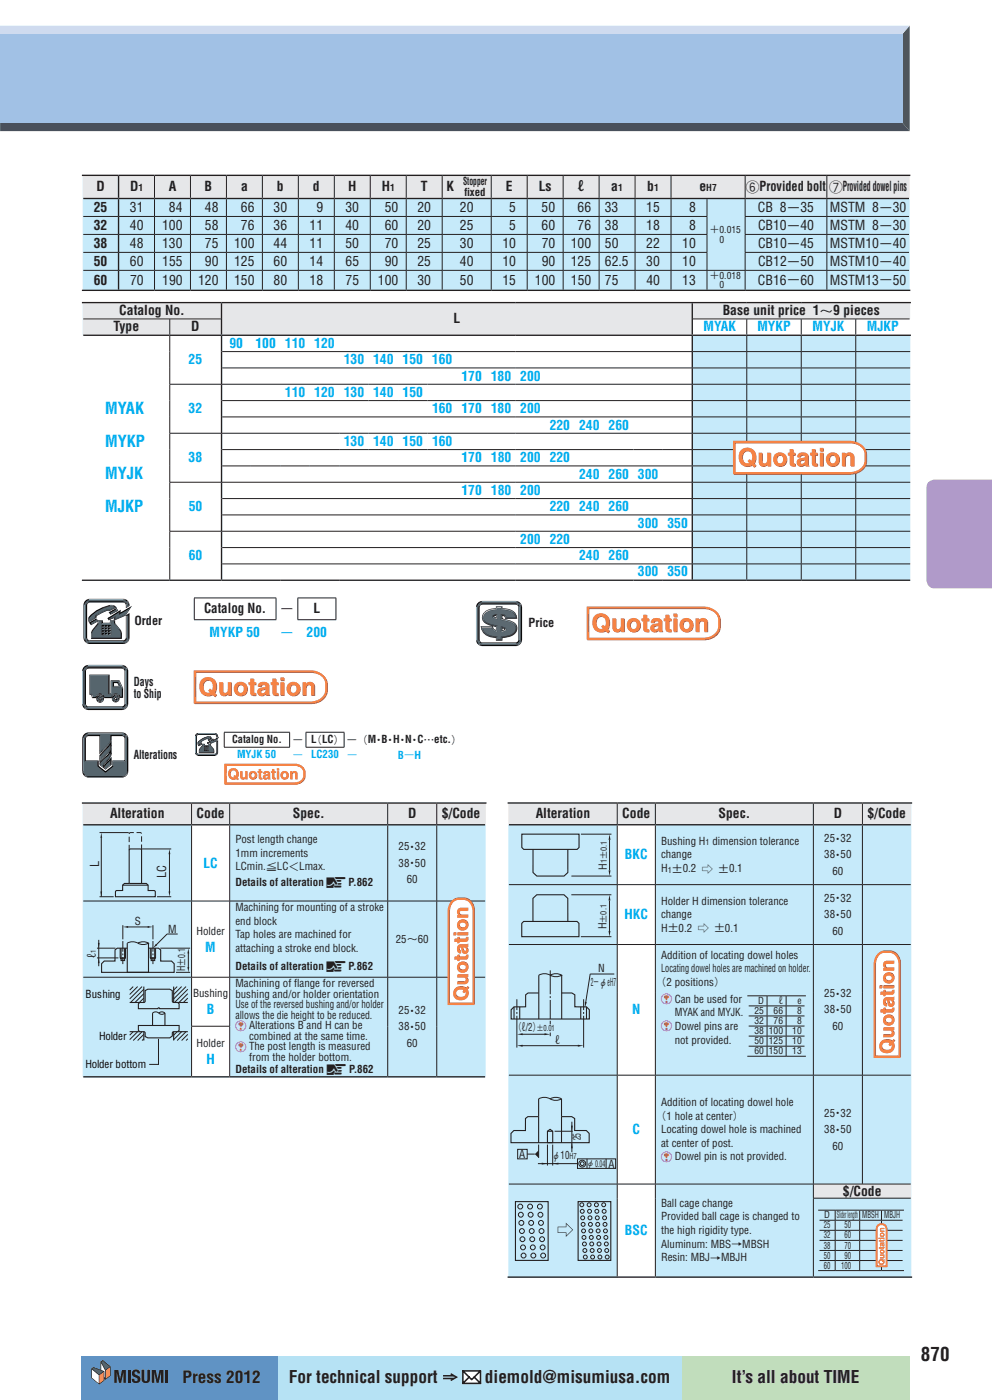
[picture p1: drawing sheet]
<svg xmlns="http://www.w3.org/2000/svg" width="182mm" height="257mm" viewBox="0 0 182 257" stroke-linecap="round" stroke-linejoin="round" font-family="sans-serif">
<defs><g id="words">
<g font-size="3.6" fill="#231f20">
<text x="59.9" y="163.4">¶</text>
<text x="59.9" y="178.9">¶</text>
<text x="59.9" y="197.9">¶</text>
</g>
<text font-size="3.5" fill="#231f20" x="169" y="250">870</text>
<g font-size="3.2" fill="#231f20">
<text x="53" y="254.1">For technical support</text>
<text x="89" y="254.1">diemold@misumiusa.com</text>
<text x="134.3" y="254.1">It’s all about TIME</text>
</g>
<g font-size="3" fill="#00aeef">
<text x="19.3" y="76.1">MYAK</text>
<text x="19.3" y="82.1">MYKP</text>
<text x="19.3" y="88.1">MYJK</text>
<text x="19.3" y="94.1">MJKP</text>
</g>
<text font-size="3" fill="#231f20" x="33.5" y="254.1">Press 2012</text>
<g font-size="2.5" fill="#231f20">
<text x="17.7" y="35.2">D</text>
<text x="23.9" y="35.2">D</text>
<text x="31" y="35.2">A</text>
<text x="37.6" y="35.2">B</text>
<text x="44.2" y="35.2">a</text>
<text x="50.8" y="35.2">b</text>
<text x="57.4" y="35.2">d</text>
<text x="63.9" y="35.2">H</text>
<text x="70.1" y="35.2">H</text>
<text x="77.2" y="35.2">T</text>
<text x="81.9" y="35.2">K</text>
<text x="92.8" y="35.2">E</text>
<text x="98.9" y="35.2">Ls</text>
<text x="106.1" y="35.2">ℓ</text>
<text x="112.2" y="35.2">a</text>
<text x="118.8" y="35.2">b</text>
<text x="128.4" y="35.2">e</text>
<text x="136.9" y="35.3">⑥Provided bolt</text>
<text x="152.2" y="35.3">⑦Provided dowel pins</text>
<text x="17.2" y="39">25</text>
<text x="23.8" y="39">31</text>
<text x="31" y="39">84</text>
<text x="37.6" y="39">48</text>
<text x="44.2" y="39">66</text>
<text x="50.2" y="39">30</text>
<text x="58.1" y="39">9</text>
<text x="63.4" y="39">30</text>
<text x="70.6" y="39">50</text>
<text x="76.6" y="39">20</text>
<text x="84.4" y="39">20</text>
<text x="93.5" y="39">5</text>
<text x="99.4" y="39">50</text>
<text x="106" y="39">66</text>
<text x="111" y="39">33</text>
<text x="118.6" y="39">15</text>
<text x="126.5" y="39">8</text>
<text x="139.1" y="39">CB 8－35</text>
<text x="152.3" y="39">MSTM 8－30</text>
<text x="17.2" y="42.2">32</text>
<text x="17.2" y="45.5">38</text>
<text x="23.8" y="42.2">40</text>
<text x="23.9" y="45.5">48</text>
<text x="29.8" y="42.2">100</text>
<text x="29.8" y="45.5">130</text>
<text x="37.6" y="42.2">58</text>
<text x="37.6" y="45.5">75</text>
<text x="43" y="45.5">100</text>
<text x="44.2" y="42.2">76</text>
<text x="50.2" y="42.2">36</text>
<text x="50.2" y="45.5">44</text>
<text x="56.8" y="42.2">11</text>
<text x="56.8" y="45.5">11</text>
<text x="63.4" y="42.2">40</text>
<text x="63.4" y="45.5">50</text>
<text x="70.6" y="42.2">60</text>
<text x="70.6" y="45.5">70</text>
<text x="76.6" y="42.2">20</text>
<text x="76.6" y="45.5">25</text>
<text x="84.4" y="42.2">25</text>
<text x="84.4" y="45.5">30</text>
<text x="92.2" y="45.5">10</text>
<text x="93.5" y="42.2">5</text>
<text x="99.4" y="42.2">60</text>
<text x="99.4" y="45.5">70</text>
<text x="104.8" y="45.5">100</text>
<text x="106" y="42.2">76</text>
<text x="111" y="42.2">38</text>
<text x="111" y="45.5">50</text>
<text x="118.6" y="42.2">18</text>
<text x="118.6" y="45.5">22</text>
<text x="125.2" y="45.5">10</text>
<text x="126.5" y="42.2">8</text>
<text x="139.1" y="42.2">CB10－40</text>
<text x="139.1" y="45.5">CB10－45</text>
<text x="152.3" y="42.2">MSTM 8－30</text>
<text x="152.3" y="45.5">MSTM10－40</text>
<text x="17.2" y="48.8">50</text>
<text x="17.2" y="52.3">60</text>
<text x="23.9" y="48.8">60</text>
<text x="23.9" y="52.3">70</text>
<text x="29.8" y="48.8">155</text>
<text x="29.8" y="52.3">190</text>
<text x="36.4" y="52.3">120</text>
<text x="37.6" y="48.8">90</text>
<text x="43" y="48.8">125</text>
<text x="43" y="52.3">150</text>
<text x="50.2" y="48.8">60</text>
<text x="50.2" y="52.3">80</text>
<text x="56.8" y="48.8">14</text>
<text x="56.8" y="52.3">18</text>
<text x="63.4" y="48.8">65</text>
<text x="63.4" y="52.3">75</text>
<text x="69.4" y="52.3">100</text>
<text x="70.6" y="48.8">90</text>
<text x="76.6" y="48.8">25</text>
<text x="76.6" y="52.3">30</text>
<text x="84.4" y="48.8">40</text>
<text x="84.4" y="52.3">50</text>
<text x="92.2" y="48.8">10</text>
<text x="92.2" y="52.3">15</text>
<text x="98.2" y="52.3">100</text>
<text x="99.4" y="48.8">90</text>
<text x="104.8" y="48.8">125</text>
<text x="104.8" y="52.3">150</text>
<text x="111" y="48.8">62.5</text>
<text x="111" y="52.3">75</text>
<text x="118.6" y="48.8">30</text>
<text x="118.6" y="52.3">40</text>
<text x="125.2" y="48.8">10</text>
<text x="125.2" y="52.3">13</text>
<text x="139.1" y="52.3">CB16－60</text>
<text x="139.1" y="48.8">CB12－50</text>
<text x="152.3" y="52.3">MSTM13－50</text>
<text x="152.3" y="48.8">MSTM10－40</text>
<text x="21.9" y="58">Catalog No.</text>
<text x="83.2" y="59.4">L</text>
<text x="132.6" y="58">Base unit price 1～9 pieces</text>
<text x="20.8" y="60.9">Type</text>
<text x="35.1" y="60.9">D</text>
<text x="37.5" y="112.7">Catalog No.</text>
<text x="51.4" y="112.8">－</text>
<text x="57.5" y="112.7">L</text>
<text x="20.2" y="150.3">Alteration</text>
<text x="36.1" y="150.3">Code</text>
<text x="53.7" y="150.3">Spec.</text>
<text x="74.9" y="150.3">D</text>
<text x="81.1" y="150.3">$/Code</text>
<text x="98.3" y="150.3">Alteration</text>
<text x="114.2" y="150.3">Code</text>
<text x="131.9" y="150.3">Spec.</text>
<text x="153" y="150.3">D</text>
<text x="159.2" y="150.3">$/Code</text>
<text x="154.7" y="219.6">$/Code</text>
</g>
<g font-size="2.5" fill="#00aeef">
<text x="42.1" y="64">90</text>
<text x="46.9" y="64">100 110 120</text>
<text x="129.1" y="60.9">MYAK</text>
<text x="139" y="60.9">MYKP</text>
<text x="149.1" y="60.9">MYJK</text>
<text x="159.1" y="60.9">MJKP</text>
<text x="34.6" y="67">25</text>
<text x="63.1" y="66.9">130 140 150 160</text>
<text x="84.7" y="69.9">170 180 200</text>
<text x="34.6" y="75.9">32</text>
<text x="52.3" y="72.9">110 120 130 140 150</text>
<text x="79.3" y="75.9">160 170 180 200</text>
<text x="63.1" y="81.9">130 140 150 160</text>
<text x="100.9" y="78.9">220 240 260</text>
<text x="34.6" y="84.9">38</text>
<text x="84.7" y="84.9">170 180 200 220</text>
<text x="106.3" y="87.9">240 260 300</text>
<text x="34.6" y="93.9">50</text>
<text x="84.7" y="90.9">170 180 200</text>
<text x="100.9" y="93.9">220 240 260</text>
<text x="95.5" y="99.9">200 220</text>
<text x="117.1" y="96.9">300 350</text>
<text x="34.6" y="102.9">60</text>
<text x="106.3" y="102.9">240 260</text>
<text x="117.1" y="105.9">300 350</text>
<text x="38.5" y="117">MYKP 50</text>
<text x="51.4" y="117.1">－</text>
<text x="56.3" y="117">200</text>
<text x="37.3" y="159.4">LC</text>
<text x="114.7" y="157.9">BKC</text>
<text x="114.6" y="168.8">HKC</text>
<text x="37.7" y="174.8">M</text>
<text x="38" y="186.3">B</text>
<text x="116" y="186.3">N</text>
<text x="37.9" y="195.5">H</text>
<text x="116.1" y="208.3">C</text>
<text x="114.7" y="226.8">BSC</text>
</g>
<g font-size="2.3" fill="#231f20">
<text x="24.7" y="114.8">Order</text>
<text x="97" y="115.2">Price</text>
<text x="24.6" y="126">Days</text>
<text x="24.6" y="128.2">to Ship</text>
<text x="24.5" y="139.3">Alterations</text>
</g>
<g font-size="2.2" fill="#231f20">
<text x="18.2" y="159.3" transform="rotate(-90 18.2 159.3)">L</text>
<text x="30.5" y="161.4" transform="rotate(-90 30.5 161.4)">LC</text>
</g>
<g font-size="2" fill="#231f20">
<text x="85" y="34">Stopper</text>
<text x="85.3" y="36">f</text>
<text x="85.3" y="36">ixed</text>
<text x="42.6" y="136.5">Catalog No.</text>
<text x="53.7" y="136.6">－</text>
<text x="57.1" y="136.5">L</text>
<text x="57.1" y="136.6">（LC） －（M・B・H・N・C…etc.）</text>
<text x="43.2" y="154.9">Post length change</text>
<text x="121.3" y="155.2">Bushing H dimension tolerance</text>
<text x="151.3" y="154.7">25・32</text>
<text x="43.2" y="157.4">1mm increments</text>
<text x="43.2" y="159.9">LCmin.≦LC＜Lmax.</text>
<text x="73.2" y="156.2">25・32</text>
<text x="73.2" y="159.2">38・50</text>
<text x="111.4" y="159.8" transform="rotate(-90 111.4 159.8)">H</text>
<text x="121.3" y="157.7">change</text>
<text x="121.3" y="160.2">H ±0.2 ⇨ ±0.1</text>
<text x="151.3" y="157.7">38・50</text>
<text x="152.8" y="160.7">60</text>
<text x="43.2" y="162.7">Details of alteration</text>
<text x="43.2" y="167.4">Machining for mounting of a stroke</text>
<text x="64" y="162.7">P.862</text>
<text x="74.7" y="162.2">60</text>
<text x="121.3" y="166.2">Holder H dimension tolerance</text>
<text x="151.3" y="165.7">25・32</text>
<text x="24.8" y="169.9">S</text>
<text x="30.9" y="171.3">M</text>
<text x="36" y="171.7">Holder</text>
<text x="43.2" y="169.9">end block</text>
<text x="43.2" y="172.4">Tap holes are machined for</text>
<text x="72.7" y="173.2">25～60</text>
<text x="111.3" y="170.7" transform="rotate(-90 111.3 170.7)">H</text>
<text x="121.3" y="168.7">change</text>
<text x="121.3" y="171.2">H±0.2 ⇨ ±0.1</text>
<text x="151.3" y="168.7">38・50</text>
<text x="152.8" y="171.7">60</text>
<text x="17.6" y="175.9" transform="rotate(-90 17.6 175.9)">ℓ</text>
<text x="34" y="178.4" transform="rotate(-90 34 178.4)">H</text>
<text x="43.2" y="174.9">attaching a stroke end block.</text>
<text x="43.2" y="178.2">Details of alteration</text>
<text x="64" y="178.2">P.862</text>
<text x="109.8" y="178.5">N</text>
<text x="121.3" y="176.1">Addition of locating dowel holes</text>
<text x="121.3" y="178.6">Locating dowel holes are machined on holder.</text>
<text x="35.4" y="183.2">Bushing</text>
<text x="43.2" y="181.3">Machining of flange for reversed</text>
<text x="43.2" y="183.3">bushing and/or holder orientation</text>
<text x="43.2" y="185.2">Use of the reversed bushing and/or holder</text>
<text x="108.4" y="181.2">2－φeH7</text>
<text x="120.3" y="181.2">（2 positions）</text>
<text x="151.3" y="183.2">25・32</text>
<text x="43.2" y="187.2">allows the die height to be reduced.</text>
<text x="45.7" y="191">combined at the same time.</text>
<text x="73.2" y="186.3">25・32</text>
<text x="73.2" y="189.3">38・50</text>
<text x="94.2" y="189.5">（ℓ/2）</text>
<text x="101.9" y="191.7">ℓ</text>
<text x="123.8" y="186.7">MYAK and MYJK.</text>
<text x="123.8" y="191.7">not provided.</text>
<text x="151.3" y="186.2">38・50</text>
<text x="152.8" y="189.2">60</text>
<text x="36" y="192.3">Holder</text>
<text x="43.2" y="197.1">Details of alteration</text>
<text x="45.7" y="194.9">from the holder bottom.</text>
<text x="64.1" y="197.1">P.862</text>
<text x="74.7" y="192.3">60</text>
<text x="121.3" y="203.2">Addition of locating dowel hole</text>
<text x="106.6" y="209.5" transform="rotate(-90 106.6 209.5)">25</text>
<text x="120.3" y="205.8">（1 hole at center）</text>
<text x="121.3" y="208.2">Locating dowel hole is machined</text>
<text x="151.3" y="205.2">25・32</text>
<text x="151.3" y="208.2">38・50</text>
<text x="95.3" y="212.7">A</text>
<text x="101.3" y="212.9">φ10</text>
<text x="111.7" y="214.5">A</text>
<text x="121.3" y="210.7">at center of post.</text>
<text x="152.8" y="211.2">60</text>
<text x="121.3" y="221.7">Ball cage change</text>
<text x="121.3" y="224.2">Provided ball cage is changed to</text>
<text x="121.3" y="226.7">the high rigidity type.</text>
<text x="121.3" y="229.2">Aluminum: MBS→MBSH</text>
<text x="121.3" y="231.7">Resin: MBJ→MBJH</text>
</g>
<g font-size="2" fill="#00aeef">
<text x="43.5" y="139.3">MYJK 50</text>
<text x="53.7" y="139.5">－</text>
<text x="57.1" y="139.3">LC230</text>
<text x="63.7" y="139.5">－</text>
<text x="73" y="139.4">B－H</text>
</g>
<g font-size="2" fill="#050504">
<text x="15.7" y="183.4">Bushing</text>
<text x="18.2" y="191.1">Holder</text>
<text x="15.7" y="196.1">Holder bottom</text>
</g>
<g font-size="2" fill="#ed028c">
<text x="121.3" y="184.3">† Can be used for</text>
<text x="43.2" y="189.2">† Alterations B and H can be</text>
<text x="121.3" y="189.3">† Dowel pins are</text>
<text x="43.2" y="193.1">† The post length is measured</text>
<text x="121.3" y="213.3">† Dowel pin is not provided.</text>
</g>
<g font-size="1.7" fill="#231f20">
<text x="25.4" y="35.2">1</text>
<text x="71.6" y="35.2">1</text>
<text x="113.4" y="35.2">1</text>
<text x="120" y="35.2">1</text>
<text x="129.6" y="35.2">H7</text>
<text x="130.3" y="42.9">＋0.015</text>
<text x="132.1" y="44.6">0</text>
<text x="130.3" y="51.3">＋0.018</text>
<text x="132.1" y="52.9">0</text>
<text x="34" y="177.4" transform="rotate(-90 34 177.4)">±0.1</text>
<text x="139.2" y="184.4">D</text>
<text x="142.9" y="184.4">ℓ</text>
<text x="146.4" y="184.4">e</text>
<text x="138.5" y="186.3">25</text>
<text x="138.5" y="188.1">32</text>
<text x="138.5" y="190">38 100</text>
<text x="138.5" y="191.8">50 125</text>
<text x="142" y="186.3">66</text>
<text x="142" y="188.1">76</text>
<text x="145.4" y="190">10</text>
<text x="145.4" y="191.8">10</text>
<text x="146.3" y="186.3">8</text>
<text x="146.3" y="188.1">8</text>
<text x="138.5" y="193.7">60 150</text>
<text x="145.4" y="193.7">13</text>
<text x="151.2" y="225.7">25</text>
<text x="151.2" y="227.5">32</text>
<text x="151.3" y="223.8">D Slider length MBSH MBJH</text>
<text x="155" y="225.7">50</text>
<text x="155" y="227.5">60</text>
<text x="151.2" y="229.4">38</text>
<text x="151.2" y="231.2">50</text>
<text x="151.2" y="233.1">60</text>
<text x="154.4" y="233.1">100</text>
<text x="155" y="229.4">70</text>
<text x="155" y="231.2">90</text>
</g>
<text font-size="1.6" fill="#231f20" x="107.6" y="214.2">φ0.04</text>
<g font-size="1.5" fill="#231f20">
<text x="129.5" y="155.3">1</text>
<text x="111.4" y="158.5" transform="rotate(-90 111.4 158.5)">1±0.1</text>
<text x="122.6" y="160.3">1</text>
<text x="111.3" y="169.5" transform="rotate(-90 111.3 169.5)">±0.1</text>
<text x="98.5" y="189.5">±0.01</text>
<text x="104.5" y="212.9">H7</text>
</g>
<text font-size="1.2" fill="#231f20" x="17.6" y="175" transform="rotate(-90 17.6 175)">1</text>
</g></defs>
<path d="M-.1 22.5l.1 1.6z" fill="#49505b"/>
<path d="M-.1 4.7l.1 1.6z" fill="#cfdbef"/>
<path d="M0 6.3v16.2" fill="none" stroke="#a1c1e5" stroke-width=".18"/>
<path d="M170.4 88.5l.4-.2 .7-.2h10.6v20h-10.6a1.47 1.47 0 0 1-1.5-1.5v-17l.1-.6z" fill="#b09ac9"/>
<path d="M167 4.7v19.4l-1.4-1.6v-16.2z" fill="#4d535f"/>
<path d="M0 22.5h165.6l1.4 1.6h-167z" fill="#49505b"/>
<path d="M0 4.7h167l-1.4 1.6h-165.6z" fill="#cfdbef"/>
<path d="M0 6.3h165.6v16.2h-165.6z" fill="#a1c1e5"/>
<path d="M125 249.1h42v8h-42z" fill="#c1ddbc"/>
<path d="M15 249.1h36v8h-36z" fill="#6093c4"/>
<path d="M51 249.1h74v8h-74z" fill="#b6e2f4"/>
<path d="M16.8 251.4l.4-.3 1.3 .5v-1.5l.4-.3 1.4 1.2v1.7l-1 .8-.1-.3v.4l-1 .7-1.4-1.2z" fill="#231f20"/>
<path d="M16.9 251.6l1.2 1v1.5l-1.2-1z" fill="#fff"/>
<path d="M16.9 251.5l.3-.2 1.8 .6-.8 .6z" fill="#1e569d"/>
<path d="M18.2 252.6l.8-.6v1.5l-.8 .6z" fill="#f6be39"/>
<path d="M18.6 250.2l.3-.2 1.3 1.1-.8 .5z" fill="#1e569d"/>
<path d="M18.6 250.4l.7 1.3v1.4l-.1-.2v-1l-.6-.2z" fill="#fff"/>
<path d="M19.4 251.8l.8-.6v1.5l-.8 .6z" fill="#f6be39"/>
<g fill="#231f20">
<path d="M23.4 252.4h.5v1.6h-.5z"/>
<path d="M23.4 251.6h.5v.5h-.5z"/>
<path d="M30.3 252.4h.5v1.6h-.5z"/>
<path d="M30.3 251.6h.5v.5h-.5z"/>
<path d="M21 251.6h.7l.3 1.7 .4-1.7h.7v2.4h-.4v-1.9l-.5 1.9h-.3l-.5-1.9v1.9h-.4z"/>
<path d="M24.4 251.8a.75 .75 0 0 1 .8-.2 .75 .75 0 0 1 .5 .7h-.5a.29 .29 0 0 0-.2-.3 .29 .29 0 0 0-.4 .2 .29 .29 0 0 0 .3 .3 .8 .8 0 0 1 .8 1.1 .8 .8 0 0 1-1.2 .4l-.2-.3-.1-.4h.5a.33 .33 0 0 0 .2 .4 .33 .33 0 0 0 .4-.3 .33 .33 0 0 0-.4-.3 .77 .77 0 0 1-.6-.5 .77 .77 0 0 1 .1-.8z"/>
<path d="M26 251.6h.5v1.7a.3 .3 0 0 0 .3 .4 .3 .3 0 0 0 .2-.4v-1.7h.5v1.7a.76 .76 0 0 1-.7 .8 .76 .76 0 0 1-.8-.8z"/>
<path d="M27.9 251.6h.7l.3 1.7 .4-1.7h.7v2.4h-.5v-1.9l-.4 1.9h-.4l-.4-1.9v1.9h-.4z"/>
</g>
<path d="M85 251.8h3.2v2.3h-3.2z" fill="#fff"/>
<path d="M81.3 252.7h2M81.3 253.2h2M82.7 252.4l1.1 .6-1.1 .6M85 251.8h3.2v2.3h-3.2zM85 251.8l1.6 1.6 1.6-1.6M86.1 253l-1.1 1.1M87 253l1.2 1.1" fill="none" stroke="#231f20" stroke-width=".28"/>
<path d="M15.2 32.2h6.6v4.3h-6.6zM21.8 32.2h6.6v4.3h-6.6zM28.4 32.2h6.6v4.3h-6.6zM35 32.2h6.6v4.3h-6.6zM41.6 32.2h6.6v4.3h-6.6zM48.2 32.2h6.6v4.3h-6.6zM54.8 32.2h6.6v4.3h-6.6zM61.4 32.2h6.6v4.3h-6.6zM68 32.2h6.6v4.3h-6.6zM74.6 32.2h6.6v4.3h-6.6zM81.2 32.2h3v4.3h-3zM84.2 32.2h6v4.3h-6zM90.2 32.2h6.6v4.3h-6.6zM96.8 32.2h6.6v4.3h-6.6zM103.4 32.2h6.6v4.3h-6.6zM110 32.2h6.6v4.3h-6.6zM116.6 32.2h6.6v4.3h-6.6zM123.2 32.2h13.6v4.3h-13.6zM136.8 32.2h15v4.3h-15zM151.8 32.2h15.2v4.3h-15.2z" fill="#e6e7e9"/>
<path d="M15.2 36.5h6.6v3.3h-6.6zM21.8 36.5h6.6v3.3h-6.6zM28.4 36.5h6.6v3.3h-6.6zM35 36.5h6.6v3.3h-6.6zM41.6 36.5h6.6v3.3h-6.6zM48.2 36.5h6.6v3.3h-6.6zM54.8 36.5h6.6v3.3h-6.6zM61.4 36.5h6.6v3.3h-6.6zM68 36.5h6.6v3.3h-6.6zM74.6 36.5h6.6v3.3h-6.6zM81.2 36.5h9v3.3h-9zM90.2 36.5h6.6v3.3h-6.6zM96.8 36.5h6.6v3.3h-6.6zM103.4 36.5h6.6v3.3h-6.6zM110 36.5h6.6v3.3h-6.6zM116.6 36.5h6.6v3.3h-6.6zM123.2 36.5h6.6v3.3h-6.6zM129.8 36.5h7v13.2h-7zM136.8 36.5h15v3.3h-15zM151.8 36.5h15.2v3.3h-15.2zM15.2 39.8h6.6v3.3h-6.6zM21.8 39.8h6.6v3.3h-6.6zM28.4 39.8h6.6v3.3h-6.6zM35 39.8h6.6v3.3h-6.6zM41.6 39.8h6.6v3.3h-6.6zM48.2 39.8h6.6v3.3h-6.6zM54.8 39.8h6.6v3.3h-6.6zM61.4 39.8h6.6v3.3h-6.6zM68 39.8h6.6v3.3h-6.6zM74.6 39.8h6.6v3.3h-6.6zM81.2 39.8h9v3.3h-9zM90.2 39.8h6.6v3.3h-6.6zM96.8 39.8h6.6v3.3h-6.6zM103.4 39.8h6.6v3.3h-6.6zM110 39.8h6.6v3.3h-6.6zM116.6 39.8h6.6v3.3h-6.6zM123.2 39.8h6.6v3.3h-6.6zM136.8 39.8h15v3.3h-15zM151.8 39.8h15.2v3.3h-15.2zM15.2 43.1h6.6v3.3h-6.6zM21.8 43.1h6.6v3.3h-6.6zM28.4 43.1h6.6v3.3h-6.6zM35 43.1h6.6v3.3h-6.6zM41.6 43.1h6.6v3.3h-6.6zM48.2 43.1h6.6v3.3h-6.6zM54.8 43.1h6.6v3.3h-6.6zM61.4 43.1h6.6v3.3h-6.6zM68 43.1h6.6v3.3h-6.6zM74.6 43.1h6.6v3.3h-6.6zM81.2 43.1h9v3.3h-9zM90.2 43.1h6.6v3.3h-6.6zM96.8 43.1h6.6v3.3h-6.6zM103.4 43.1h6.6v3.3h-6.6zM110 43.1h6.6v3.3h-6.6zM116.6 43.1h6.6v3.3h-6.6zM123.2 43.1h6.6v3.3h-6.6zM136.8 43.1h15v3.3h-15zM151.8 43.1h15.2v3.3h-15.2zM15.2 46.4h6.6v3.3h-6.6zM21.8 46.4h6.6v3.3h-6.6zM28.4 46.4h6.6v3.3h-6.6zM35 46.4h6.6v3.3h-6.6zM41.6 46.4h6.6v3.3h-6.6zM48.2 46.4h6.6v3.3h-6.6zM54.8 46.4h6.6v3.3h-6.6zM61.4 46.4h6.6v3.3h-6.6zM68 46.4h6.6v3.3h-6.6zM74.6 46.4h6.6v3.3h-6.6zM81.2 46.4h9v3.3h-9zM90.2 46.4h6.6v3.3h-6.6zM96.8 46.4h6.6v3.3h-6.6zM103.4 46.4h6.6v3.3h-6.6zM110 46.4h6.6v3.3h-6.6zM116.6 46.4h6.6v3.3h-6.6zM123.2 46.4h6.6v3.3h-6.6zM136.8 46.4h15v3.3h-15zM151.8 46.4h15.2v3.3h-15.2zM15.2 49.7h6.6v3.6h-6.6zM21.8 49.7h6.6v3.6h-6.6zM28.4 49.7h6.6v3.6h-6.6zM35 49.7h6.6v3.6h-6.6zM41.6 49.7h6.6v3.6h-6.6zM48.2 49.7h6.6v3.6h-6.6zM54.8 49.7h6.6v3.6h-6.6zM61.4 49.7h6.6v3.6h-6.6zM68 49.7h6.6v3.6h-6.6zM74.6 49.7h6.6v3.6h-6.6zM81.2 49.7h9v3.6h-9zM90.2 49.7h6.6v3.6h-6.6zM96.8 49.7h6.6v3.6h-6.6zM103.4 49.7h6.6v3.6h-6.6zM110 49.7h6.6v3.6h-6.6zM116.6 49.7h6.6v3.6h-6.6zM123.2 49.7h6.6v3.6h-6.6zM129.8 49.7h7v3.6h-7zM136.8 49.7h15v3.6h-15zM151.8 49.7h15.2v3.6h-15.2z" fill="#c6eafa"/>
<path d="M15 32.2h152.1M15.3 36.5h151.5M21.8 32.3v4M21.8 36.6v3.1M21.8 39.8v3.2M21.8 43.1v3.2M21.8 46.4v3.2M21.8 49.7v3.5M167.1 53.3h-152.1" fill="none" stroke="#231f20" stroke-width=".25"/>
<g fill="none" stroke="#231f20" stroke-width=".18">
<path d="M15.3 39.8h114.5M28.4 32.3v4M28.4 36.6v3.1M28.4 39.8v3.2M35 32.3v4M35 36.6v3.1M35 39.8v3.2M41.6 32.3v4M41.6 36.6v3.1M41.6 39.8v3.2M48.2 32.3v4M48.2 36.6v3.1"/>
<path d="M48.2 39.8v3.2M54.8 32.3v4M54.8 36.6v3.1M54.8 39.8v3.2M61.4 32.3v4M61.4 36.6v3.1M61.4 39.8v3.2M68 32.3v4M68 36.6v3.1M68 39.8v3.2M74.6 32.3v4M74.6 36.6v3.1"/>
<path d="M74.6 39.8v3.2M81.2 32.3v4M81.2 36.6v3.1M81.2 39.8v3.2M90.2 32.3v4M90.2 36.6v3.1M90.2 39.8v3.2M96.8 32.3v4M96.8 36.6v3.1M96.8 39.8v3.2M103.4 32.3v4M103.4 36.6v3.1"/>
<path d="M103.4 39.8v3.2M110 32.3v4M110 36.6v3.1M110 39.8v3.2M116.6 32.3v4M116.6 36.6v3.1M116.6 39.8v3.2M123.2 39.8v3.2M123.2 32.3v4M123.2 36.6v3.1M129.8 39.8v3.2M129.8 36.6v3.1"/>
<path d="M136.7 39.8h30.1M136.8 39.8v3.2M136.8 32.3v4M136.8 36.6v3.1M151.8 39.8v3.2M151.8 32.3v4M151.8 36.6v3.1M15.3 46.4h114.5M15.3 49.7h151.5M15.3 43.1h114.5M28.4 43.1v3.2M28.4 46.4v3.2"/>
<path d="M28.4 49.7v3.5M35 43.1v3.2M35 46.4v3.2M35 49.7v3.5M41.6 43.1v3.2M41.6 46.4v3.2M41.6 49.7v3.5M48.2 43.1v3.2M48.2 46.4v3.2M48.2 49.7v3.5M54.8 43.1v3.2M54.8 46.4v3.2"/>
<path d="M54.8 49.7v3.5M61.4 43.1v3.2M61.4 46.4v3.2M61.4 49.7v3.5M68 43.1v3.2M68 46.4v3.2M68 49.7v3.5M74.6 43.1v3.2M74.6 46.4v3.2M74.6 49.7v3.5M81.2 43.1v3.2M81.2 46.4v3.2"/>
<path d="M81.2 49.7v3.5M90.2 43.1v3.2M90.2 46.4v3.2M90.2 49.7v3.5M96.8 43.1v3.2M96.8 46.4v3.2M96.8 49.7v3.5M103.4 43.1v3.2M103.4 46.4v3.2M103.4 49.7v3.5M110 43.1v3.2M110 46.4v3.2"/>
<path d="M110 49.7v3.5M116.6 43.1v3.2M116.6 46.4v3.2M116.6 49.7v3.5M123.2 43.1v3.2M123.2 46.4v3.2M123.2 49.7v3.5M129.8 43.1v3.2M129.8 46.4v3.2M129.8 49.7v3.5M136.7 43.1h30.1M136.7 46.4h30.1"/>
<path d="M136.8 49.7v3.5M136.8 43.1v3.2M136.8 46.4v3.2M151.8 49.7v3.5M151.8 43.1v3.2M151.8 46.4v3.2"/>
</g>
<path d="M15.2 55.6h25.5v3h-25.5zM40.7 55.6h86.4v6h-86.4zM127.1 55.6h40v3h-40zM15.2 58.6h16v3h-16zM31.2 58.6h9.5v3h-9.5z" fill="#e6e7e9"/>
<path d="M127.1 61.6h10v3h-10zM137.1 61.6h10v3h-10zM147.1 61.6h10v3h-10zM157.1 61.6h10v3h-10zM127.1 64.6h10v3h-10zM137.1 64.6h10v3h-10zM147.1 64.6h10v3h-10zM157.1 64.6h10v3h-10zM127.1 67.6h10v3h-10zM137.1 67.6h10v3h-10zM147.1 67.6h10v3h-10zM157.1 67.6h10v3h-10zM127.1 70.6h10v3h-10zM137.1 70.6h10v3h-10zM147.1 70.6h10v3h-10zM157.1 70.6h10v3h-10zM127.1 73.6h10v3h-10zM137.1 73.6h10v3h-10zM147.1 73.6h10v3h-10zM157.1 73.6h10v3h-10zM127.1 76.6h10v3h-10zM137.1 76.6h10v3h-10zM147.1 76.6h10v3h-10zM157.1 76.6h10v3h-10zM127.1 79.6h10v3h-10zM137.1 79.6h10v3h-10zM147.1 79.6h10v3h-10zM157.1 79.6h10v3h-10zM127.1 82.6h10v3h-10zM137.1 82.6h10v3h-10zM147.1 82.6h10v3h-10zM157.1 82.6h10v3h-10zM127.1 85.6h10v3h-10zM137.1 85.6h10v3h-10zM147.1 85.6h10v3h-10zM157.1 85.6h10v3h-10zM127.1 88.6h10v3h-10zM137.1 88.6h10v3h-10zM147.1 88.6h10v3h-10zM157.1 88.6h10v3h-10zM127.1 91.6h10v3h-10zM137.1 91.6h10v3h-10zM147.1 91.6h10v3h-10zM157.1 91.6h10v3h-10zM127.1 94.6h10v3h-10zM137.1 94.6h10v3h-10zM147.1 94.6h10v3h-10zM157.1 94.6h10v3h-10zM127.1 97.6h10v3h-10zM137.1 97.6h10v3h-10zM147.1 97.6h10v3h-10zM157.1 97.6h10v3h-10zM127.1 100.6h10v3h-10zM137.1 100.6h10v3h-10zM147.1 100.6h10v3h-10zM157.1 100.6h10v3h-10zM127.1 103.6h10v3h-10zM137.1 103.6h10v3h-10zM147.1 103.6h10v3h-10zM157.1 103.6h10v3h-10z" fill="#c6eafa"/>
<g fill="none" stroke="#231f20" stroke-width=".18">
<path d="M15.3 58.6h25.2M31.2 58.6v2.9M127.2 58.6h39.7M137.1 58.6v2.9M147.1 58.6v2.9M157.1 58.6v2.9M31.2 61.7v8.8M31.2 70.6v8.9M31.2 79.6v8.9M40.8 64.6h126.3M137.1 61.7v2.8M137.1 64.6v2.9"/>
<path d="M137.1 67.6v2.9M137.1 70.6v2.9M137.1 73.6v2.9M137.1 76.6v2.9M137.1 79.6v2.9M147.1 61.7v2.8M147.1 64.6v2.9M147.1 67.6v2.9M147.1 70.6v2.9M147.1 73.6v2.9M147.1 76.6v2.9M147.1 79.6v2.9"/>
<path d="M157.1 61.7v2.8M157.1 64.6v2.9M157.1 67.6v2.9M157.1 70.6v2.9M157.1 73.6v2.9M157.1 76.6v2.9M157.1 79.6v2.9M167.1 67.6h-126.3M167.1 70.6h-136M167.1 73.6h-126.3M167.1 76.6h-126.3M167.1 79.6h-136"/>
<path d="M31.1 88.6h136M31.1 97.6h136M31.2 88.6v8.9M31.2 97.6v8.9M40.8 85.6h126.3M40.8 91.6h126.3M40.8 94.6h126.3M137.1 82.6v2.9M137.1 85.6v2.9M137.1 88.6v2.9M137.1 91.6v2.9M137.1 94.6v2.9"/>
<path d="M137.1 97.6v2.9M147.1 82.6v2.9M147.1 85.6v2.9M147.1 88.6v2.9M147.1 91.6v2.9M147.1 94.6v2.9M147.1 97.6v2.9M157.1 82.6v2.9M157.1 85.6v2.9M157.1 88.6v2.9M157.1 91.6v2.9M157.1 94.6v2.9"/>
<path d="M157.1 97.6v2.9M167.1 82.6h-126.3M35.6 113.8h15.1M35.6 109.8h15.1M35.7 109.9v3.9M50.7 109.9v3.9M54.6 113.8h7.1M54.6 109.8h7.1M54.7 109.9v3.9M61.7 109.9v3.9M137.1 100.6v2.9M137.1 103.6v2.9"/>
<path d="M147.1 100.6v2.9M147.1 103.6v2.9M157.1 100.6v2.9M157.1 103.6v2.9M167.1 100.6h-126.3M167.1 103.6h-126.3"/>
</g>
<g fill="none" stroke="#231f20" stroke-width=".25">
<path d="M15 55.6h152.2M40.7 55.7v5.8M127.1 55.7v5.8M40.7 61.7v8.8M40.7 70.6v8.9M40.7 79.6v8.9M127.1 61.7v2.8M127.1 64.6v2.9M127.1 67.6v2.9M127.1 70.6v2.9M127.1 73.6v2.9M127.1 76.6v2.9"/>
<path d="M127.1 79.6v2.9M167.2 61.6h-151.9M40.7 88.6v8.9M40.7 97.6v8.9M127.1 82.6v2.9M127.1 85.6v2.9M127.1 88.6v2.9M127.1 91.6v2.9M127.1 94.6v2.9M127.1 97.6v2.9M15 106.6h152.1M127.1 100.6v2.9"/>
<path d="M127.1 103.6v2.9"/>
</g>
<path d="M19.8 113.7l2.1-1.2-.1 .5 1.7-1.1-.6 1-1.8 .8 .2-.5z" fill="#231f20"/>
<path d="M19.8 113.7l2.1-1.2-.1 .5 1.7-1.1-.6 1-1.8 .8 .2-.5z" fill="none" stroke="#231f20" stroke-width=".44"/>
<path d="M16.8 113.1a6.5 6.5 0 0 1 3.8-1.8l.4 .2-1 .5-.3-.1-1.2 .6a1.12 1.12 0 0 0-1 .9l-1.1 .6 .1-.5z" fill="#231f20"/>
<path d="M16.8 113.1a6.5 6.5 0 0 1 3.8-1.8l.4 .2-1 .5-.3-.1-1.2 .6a1.12 1.12 0 0 0-1 .9l-1.1 .6 .1-.5z" fill="none" stroke="#231f20" stroke-width=".44"/>
<path d="M20.3 112.6l1-.6 .1 .1-1 .6z" fill="#231f20"/>
<path d="M20.3 112.6l1-.6 .1 .1-1 .6z" fill="none" stroke="#231f20" stroke-width=".44"/>
<path d="M16.7 114.4l.9-.5 .2 .1-1 .6z" fill="#231f20"/>
<path d="M16.7 114.4l.9-.5 .2 .1-1 .6z" fill="none" stroke="#231f20" stroke-width=".44"/>
<path d="M19.8 116.2v.5h.6v-.5zM19.8 115.8v.4h.6v-.4zM19.8 115.3v.4h.6v-.4zM19.8 114.8v.5h.6v-.5zM18.6 115.8v.4h.6v-.4zM18.6 115.3v.4h.6v-.4zM18.6 114.8v.5h.6v-.5zM19.2 116.2v.5h.6v-.5zM19.2 115.8v.4h.6v-.4zM19.2 115.3v.4h.6v-.4zM19.2 114.8v.5h.6v-.5zM18.6 116.2v.5h.6v-.5zM18.1 114.2h.6v.4h1.7v-.4h.5v.4l1.2 1.5v1.1h-5.2l.1-1.1 1.1-1.5z" fill="#231f20"/>
<g fill="none" stroke="#231f20" stroke-width=".44">
<path d="M18.1 114.2h.6v.4h1.7v-.4h.5v.4l1.2 1.5v1.1h-5.2l.1-1.1 1.1-1.5zM18.6 115.8h.6v.4h-.6zM18.6 115.3h.6v.4h-.6zM18.6 114.8h.6v.5h-.6zM18.6 116.2h.6v.5h-.6zM19.2 116.2h.6v.5h-.6zM19.2 115.8h.6v.4h-.6zM19.2 115.3h.6v.4h-.6zM19.2 114.8h.6v.5h-.6zM19.8 116.2h.6v.5h-.6zM19.8 115.8h.6v.4h-.6zM19.8 115.3h.6v.4h-.6z"/>
<path d="M19.8 114.8h.6v.5h-.6z"/>
</g>
<path d="M15.8 110.5l.7-.3h6.1a.95 .95 0 0 1 1 1l-.3 .1a.74 .74 0 0 0-.7-.8h-6.1a.7 .7 0 0 0-.7 .7v5.9a.7 .7 0 0 0 .7 .7h6.1a.7 .7 0 0 0 .7-.7v-3.9l.3-.2v4.1a.95 .95 0 0 1-1 1h-6.1a.95 .95 0 0 1-1-1v-5.9z" fill="#231f20"/>
<path d="M15.8 110.5l.7-.3h6.1a.95 .95 0 0 1 1 1l-.3 .1a.74 .74 0 0 0-.7-.8h-6.1a.7 .7 0 0 0-.7 .7v5.9a.7 .7 0 0 0 .7 .7h6.1a.7 .7 0 0 0 .7-.7v-3.9l.3-.2v4.1a.95 .95 0 0 1-1 1h-6.1a.95 .95 0 0 1-1-1v-5.9z" fill="none" stroke="#231f20" stroke-width=".44"/>
<path d="M23.5 111.9l.5-.4-1 1.5-.1-.1z" fill="#809199"/>
<path d="M22 112.7l2-1.2-.4 .4-1.8 1.1z" fill="#020402"/>
<path d="M22.1 112.2l-.3 .8z" fill="#202527"/>
<path d="M21.1 113.7l1.8-.8 .1 .1-2 .9z" fill="#576871"/>
<path d="M19.8 113.6l2.3-1.4-.2 .3-2.1 1.2z" fill="#020100"/>
<path d="M21.3 113.2l-.3 .7z" fill="#394246"/>
<path d="M19.8 113.7l1.5-.5-.2 .2-1.2 .5z" fill="#4f6068"/>
<path d="M19.8 113.7l2.1-1.2-.1 .5 1.7-1.1-.6 1-1.8 .8 .2-.5z" fill="#53656e"/>
<path d="M16.3 113.4l.2 .1-.1 .2-.1-.1z" fill="#394347"/>
<path d="M16.3 113.6l.1 .1v.2l-.1 .1z" fill="#9dabb4"/>
<path d="M16.3 114h.1l-.1 .2z" fill="#7e8f98"/>
<path d="M16.7 113l.1 .1-.3 .4-.2-.1zM20.9 111.3l.1 .1v.1l-.2-.1z" fill="#000"/>
<path d="M20.6 111.2l.3 .1-.1 .1-.2-.1z" fill="#ced6db"/>
<path d="M21 111.5l-.1 .1z" fill="#fefefe"/>
<path d="M21 111.5h.1z" fill="#30383b"/>
<path d="M21 111.5h.2z" fill="#020402"/>
<path d="M21 111.5l.3 .1z" fill="#000"/>
<path d="M20.2 111.2h.4v.1h-.4z" fill="#a0aeb6"/>
<path d="M16.7 113l1-.8 .1 .1-1 .8z" fill="#000"/>
<path d="M18.9 111.6l1.3-.4v.1l-1.3 .5z" fill="#262b2e"/>
<path d="M16.4 114l1.1-.6 .1 .1-1.3 .7z" fill="#687982"/>
<path d="M20 112l1-.5 .3 .1-1.3 .6z" fill="#5a6b74"/>
<path d="M17.7 112.2l1.1-.6 .1 .1-1.1 .6z" fill="#070705"/>
<path d="M17.5 113l.2 .1-.1 .4-.1-.1z" fill="#0a0908"/>
<path d="M19.7 111.9l.3 .1v.2l-.3-.1z" fill="#7a8b94"/>
<g fill="#65767f">
<path d="M17.5 113l.2 .1z"/>
<path d="M17.6 113l1-.6v.2l-.9 .5z"/>
<path d="M18.6 112.4l.1 .1z"/>
</g>
<g fill="#53656e">
<path d="M18.6 112.4l1.1-.5v.2l-1 .4z"/>
<path d="M16.8 113.1a6.5 6.5 0 0 1 3.8-1.8l.4 .2-1 .5-.3-.1-1.2 .6a1.12 1.12 0 0 0-1 .9l-1.1 .6 .1-.5z"/>
</g>
<path d="M21.3 111.8l.3 .4-.2-.1z" fill="#bcc7cd"/>
<path d="M20.1 112.5l1.2-.7v.2l-1 .6z" fill="#030402"/>
<path d="M20.4 112.7l1-.6 .2 .1-1.3 .6z" fill="#63757e"/>
<path d="M20.1 112.5l.3 .2-.1 .1z" fill="#010201"/>
<path d="M20.3 112.6l1-.6 .1 .1-1 .6z" fill="#53656e"/>
<path d="M16.5 114.4h.2v.3z" fill="#000101"/>
<path d="M16.5 114.4l1.2-.7-.1 .2-.9 .5z" fill="#020302"/>
<path d="M16.8 114.6l1-.6 .2 .1-1.3 .6z" fill="#687982"/>
<path d="M17.7 113.7l.3 .4-.2-.1z" fill="#788a92"/>
<path d="M16.7 114.4l.9-.5 .2 .1-1 .6z" fill="#53656e"/>
<path d="M18.6 116.7h.2z" fill="#424e54"/>
<path d="M18.7 116.7l.1-.1z" fill="#8f9fa8"/>
<path d="M18.7 116.7l.2-.1z" fill="#eef1f3"/>
<path d="M18.8 116.7l.1-.1z" fill="#bfc9d0"/>
<path d="M18.9 116.6l.1 .1z" fill="#9ba9b2"/>
<path d="M19 116.6l.1 .1z" fill="#8f9ea7"/>
<path d="M19 116.5l.2 .2z" fill="#8c9ba4"/>
<path d="M18.6 116.2l.2 .5h-.2z" fill="#000"/>
<path d="M19.1 116.4l.1-.2v.5z" fill="#a2b0b8"/>
<path d="M18.6 116.2h.6l-.1 .2z" fill="#000"/>
<path d="M20 116.5l.4 .2h-.6z" fill="#95a4ad"/>
<path d="M20.3 116.4l.1-.2v.5z" fill="#a0aeb6"/>
<path d="M19.8 116.2l.2 .2-.2 .3zM19.8 116.2h.6l-.1 .2z" fill="#000"/>
<path d="M19.4 116.5l.4 .2h-.6z" fill="#93a2ac"/>
<path d="M19.2 116.2l.2 .2-.2 .3z" fill="#000"/>
<path d="M19.7 116.4l.1-.2v.5z" fill="#a0afb7"/>
<path d="M19.2 116.2h.6l-.1 .2z" fill="#000"/>
<path d="M18.8 116.1l.4 .1h-.6z" fill="#92a1aa"/>
<path d="M18.6 115.8l.2 .1-.2 .3z" fill="#000"/>
<path d="M19.1 115.9l.1-.1v.4z" fill="#a0aeb6"/>
<path d="M18.6 115.8h.6l-.1 .1z" fill="#000"/>
<path d="M19.8 116.2l.2-.1 .4 .1z" fill="#95a4ad"/>
<path d="M20.3 115.9l.1-.1v.4z" fill="#9dacb5"/>
<path d="M19.8 115.8l.2 .1-.2 .3zM19.8 115.8h.6l-.1 .1z" fill="#000"/>
<path d="M19.2 116.2l.2-.1 .4 .1z" fill="#93a2ac"/>
<path d="M19.2 115.8l.2 .1-.2 .3z" fill="#000"/>
<path d="M19.7 115.9l.1-.1v.4z" fill="#9fadb6"/>
<path d="M19.2 115.8h.6l-.1 .1z" fill="#000"/>
<path d="M16.8 116.3h.1v.9l-.1 .1z" fill="#a8b5bd"/>
<path d="M22.1 116.3h.2v1l-.2-.1z" fill="#000"/>
<path d="M16.8 116.2l.1 .1z" fill="#586972"/>
<path d="M22.1 116.3h.2z" fill="#1e2325"/>
<path d="M22.1 116.3h.1z" fill="#000"/>
<path d="M22 116.3h.1z" fill="#c7d0d6"/>
<path d="M22 116.3h.1z" fill="#fafafb"/>
<path d="M16.9 116.3h.2z" fill="#eceff1"/>
<path d="M16.9 116.2l.1 .1z" fill="#99a8b1"/>
<path d="M16.8 116.2h.1z" fill="#424e54"/>
<path d="M22.1 116.3l.2-.1z" fill="#030503"/>
<path d="M22.1 116.2h.1z" fill="#181b1c"/>
<path d="M22 116.2h.1z" fill="#97a6af"/>
<path d="M22 116.2h.1z" fill="#c8d1d6"/>
<path d="M16.8 116.1l.1 .1z" fill="#30373b"/>
<path d="M22.1 116.2h.1z" fill="#000"/>
<path d="M22.1 116.2h.1z" fill="#414c52"/>
<path d="M22 116.2h.1z" fill="#6d7f88"/>
<path d="M22 116.2l.1-.1z" fill="#9ba9b2"/>
<path d="M17 116.1l.1 .1z" fill="#ced6db"/>
<path d="M17 116.1l.1 .1z" fill="#e1e5e9"/>
<path d="M16.9 116l.1 .1z" fill="#1d2121"/>
<path d="M16.9 116l.1 .1z" fill="#202527"/>
<path d="M22.1 116.1h.1z" fill="#020302"/>
<path d="M22.1 116.1h.1z" fill="#6f818a"/>
<path d="M22 116.1h.1z" fill="#47535a"/>
<path d="M22 116.1h.1z" fill="#768790"/>
<path d="M17 116l.1 .1z" fill="#f9fafa"/>
<path d="M16.9 115.9l.1 .1z" fill="#151616"/>
<path d="M22.1 116.1l.1-.1z" fill="#1f2425"/>
<path d="M22.1 116h.1z" fill="#a9b6bd"/>
<path d="M22 116.1l.1-.1z" fill="#212627"/>
<path d="M21.9 116.1l.2-.1z" fill="#51626b"/>
<path d="M17 116l.1 .1z" fill="#dbe0e4"/>
<path d="M16.9 115.9l.1 .1z" fill="#0b0a09"/>
<path d="M22 116l.2-.1z" fill="#434e54"/>
<path d="M22 116h.1z" fill="#eceff1"/>
<path d="M21.9 116h.1z" fill="#030503"/>
<path d="M21.9 116l.1-.1z" fill="#343b3f"/>
<path d="M16.8 117.2h5.5" fill="none" stroke="#000" stroke-width=".18"/>
<path d="M17.1 115.9l.1 .1z" fill="#c7d0d5"/>
<path d="M17 115.8l.1 .1z" fill="#030402"/>
<path d="M22 115.9h.1z" fill="#6c7d86"/>
<path d="M22 115.9h.1z" fill="#c4ced4"/>
<path d="M21.9 115.9h.1z" fill="#000"/>
<path d="M21.9 115.9h.1z" fill="#151617"/>
<path d="M17.1 115.8l.1 .1z" fill="#b5c1c7"/>
<path d="M17 115.7l.1 .1z" fill="#020100"/>
<path d="M22 115.9l.1-.1z" fill="#96a5ae"/>
<path d="M22 115.8h.1z" fill="#8898a1"/>
<path d="M21.9 115.9l.1-.1z" fill="#020402"/>
<path d="M21.8 115.9l.1-.1z" fill="#020100"/>
<path d="M17.1 115.8l.1 .1z" fill="#a9b6bd"/>
<path d="M17.1 115.7v.1z" fill="#000"/>
<path d="M21.9 115.8l.1-.1z" fill="#cbd3d9"/>
<path d="M21.9 115.8h.1z" fill="#556770"/>
<path d="M21.8 115.8h.1z" fill="#1f2425"/>
<path d="M21.8 115.8h.1z" fill="#000"/>
<path d="M17.2 115.7l.1 .1z" fill="#7b8c95"/>
<path d="M17.2 115.7v.1z" fill="#a1afb7"/>
<path d="M17.1 115.6l.1 .1z" fill="#000"/>
<path d="M21.9 115.7h.1z" fill="#f8f9fa"/>
<path d="M21.9 115.7h.1z" fill="#2b3133"/>
<path d="M21.8 115.8l.1-.1z" fill="#434e54"/>
<path d="M21.7 115.8l.2-.1z" fill="#030503"/>
<path d="M20.9 114.6l.1-.1 .9 1.1-.1 .1z" fill="#74868f"/>
<path d="M17.3 115.6v.2z" fill="#bac5cb"/>
<path d="M17.4 115.5l-.1 .2v-.1z" fill="#7c8d95"/>
<path d="M17.4 115.4v.2z" fill="#151616"/>
<path d="M17.5 115.3v.2z" fill="#161818"/>
<path d="M17.9 114.8l-.1 .1zM17.9 114.7v.1zM18 114.6h.1l-.1 .2zM18 114.5l.1 .1zM18.1 114.5v.1z" fill="#000"/>
<path d="M20.9 114.6l.1-.1z" fill="#fbfbfc"/>
<path d="M18 114l.1 .2v.4l-.1-.1z" fill="#9caab3"/>
<path d="M21.1 114v.5l-.2 .1v-.4z" fill="#000"/>
<path d="M18 114h.8l-.1 .2h-.6z" fill="#93a2ac"/>
<path d="M20.3 114h.8l-.2 .2h-.5z" fill="#9ba9b2"/>
<path d="M18.8 114v.5l-.1 .1v-.4z" fill="#000"/>
<path d="M20.3 114l.1 .2v.4l-.1-.1z" fill="#98a7b0"/>
<path d="M18.7 114.6l.1-.1h1.5l.1 .1z" fill="#95a3ad"/>
<path d="M18.8 115.6l.4 .1h-.6z" fill="#93a2ab"/>
<path d="M18.6 115.3l.2 .1-.2 .3z" fill="#000"/>
<path d="M19.1 115.4l.1-.1v.4z" fill="#9eacb5"/>
<path d="M18.6 115.3h.6l-.1 .1z" fill="#000"/>
<path d="M20 115.6l.4 .1h-.6z" fill="#96a5ae"/>
<path d="M20.3 115.4l.1-.1v.4z" fill="#9caab3"/>
<path d="M19.8 115.3l.2 .1-.2 .3zM19.8 115.3h.6l-.1 .1z" fill="#000"/>
<path d="M19.4 115.6l.4 .1h-.6z" fill="#95a3ad"/>
<path d="M19.2 115.3l.2 .1-.2 .3z" fill="#000"/>
<path d="M19.7 115.4l.1-.1v.4z" fill="#9dabb4"/>
<path d="M18.6 114.8l.2 .2-.2 .3zM19.2 115.3h.6l-.1 .1z" fill="#000"/>
<path d="M18.8 115.1l.4 .2h-.6z" fill="#93a2ac"/>
<path d="M19.1 115l.1-.2v.5z" fill="#9dabb4"/>
<path d="M18.6 114.8h.6l-.1 .2z" fill="#000"/>
<path d="M19.8 115.3l.2-.2 .4 .2z" fill="#97a6af"/>
<path d="M20.3 115l.1-.2v.5z" fill="#9aa8b1"/>
<path d="M19.8 114.8l.2 .2-.2 .3zM19.8 114.8h.6l-.1 .2z" fill="#000"/>
<path d="M19.2 115.3l.2-.2 .4 .2z" fill="#95a4ad"/>
<path d="M19.2 114.8l.2 .2-.2 .3z" fill="#000"/>
<path d="M19.7 115l.1-.2v.5z" fill="#9caab3"/>
<path d="M19.2 114.8h.6l-.1 .2z" fill="#000"/>
<path d="M19.8 116.2v.5h.6v-.5zM19.8 115.8v.4h.6v-.4zM19.8 115.3v.4h.6v-.4zM19.8 114.8v.5h.6v-.5zM18.6 115.8v.4h.6v-.4zM18.6 115.3v.4h.6v-.4zM18.6 114.8v.5h.6v-.5zM19.2 116.2v.5h.6v-.5zM19.2 115.8v.4h.6v-.4zM19.2 115.3v.4h.6v-.4zM19.2 114.8v.5h.6v-.5zM18.6 116.2v.5h.6v-.5zM18.1 114.2h.6v.4h1.7v-.4h.5v.4l1.2 1.5v1.1h-5.2l.1-1.1 1.1-1.5z" fill="#53656e"/>
<path d="M15.4 117.1l.1 .1z" fill="#cad2d8"/>
<path d="M15.4 117.2l.2 .1z" fill="#e4e8eb"/>
<path d="M15.4 117.3l.2 .1z" fill="#98a7b0"/>
<path d="M15.5 117.4l.1 .1z" fill="#596b74"/>
<path d="M15.5 117.5l.1 .1z" fill="#202527"/>
<path d="M15.5 117.6l.2 .1z" fill="#000"/>
<path d="M15.6 117.7h.2z" fill="#070604"/>
<path d="M15.7 117.8h.1z" fill="#3a4549"/>
<path d="M15.7 117.9h.2z" fill="#788992"/>
<path d="M15.9 117.9v.1z" fill="#bfc9d0"/>
<path d="M16 117.9v.2z" fill="#e5e9ec"/>
<path d="M16 118l.1 .1z" fill="#9aa8b1"/>
<path d="M16.1 118l.1 .2z" fill="#61727c"/>
<path d="M16.2 118l.1 .2z" fill="#323a3d"/>
<path d="M16.3 118.1l.1 .1z" fill="#0b0a0a"/>
<path d="M16.4 118.1l.1 .1z" fill="#000"/>
<path d="M23.6 117.1l.1 .1z" fill="#030403"/>
<path d="M23.5 117.2l.2 .1z" fill="#262a2c"/>
<path d="M23.5 117.3l.1 .1z" fill="#4a5960"/>
<path d="M23.5 117.4l.1 .1z" fill="#6f818a"/>
<path d="M23.5 117.5l.1 .1z" fill="#91a0a9"/>
<path d="M23.4 117.6l.1 .1z" fill="#b0bcc3"/>
<path d="M23.4 117.7v.1z" fill="#c6cfd4"/>
<path d="M23.3 117.7l.1 .2z" fill="#d0d7dc"/>
<path d="M23.2 117.9h.2z" fill="#cdd5da"/>
<path d="M23.1 117.9l.2 .1z" fill="#c2cbd1"/>
<path d="M23.1 118h.1z" fill="#aab7be"/>
<path d="M23 118l.1 .1z" fill="#8c9ba4"/>
<path d="M22.9 118l.1 .1z" fill="#6a7c85"/>
<path d="M22.8 118.1l.1 .1z" fill="#465359"/>
<path d="M22.7 118.1l.1 .1z" fill="#222728"/>
<path d="M22.6 118.1l.1 .1z" fill="#020302"/>
<path d="M15.4 111.1l.1 .1z" fill="#7d8d96"/>
<path d="M15.4 111l.1 .1z" fill="#52646d"/>
<path d="M15.5 110.9l.1 .1z" fill="#323a3d"/>
<path d="M15.5 110.8l.1 .1z" fill="#181b1c"/>
<path d="M15.5 110.7l.1 .1z" fill="#050503"/>
<path d="M15.6 110.6v.1z" fill="#000101"/>
<path d="M15.7 110.5v.1zM15.7 110.4l.1 .2zM15.7 110.4h.2zM15.8 110.3l.2 .1z" fill="#000"/>
<path d="M15.9 110.3h.1z" fill="#000101"/>
<path d="M16 110.2l.1 .1z" fill="#060603"/>
<path d="M16.1 110.2l.1 .1z" fill="#181b1c"/>
<path d="M16.2 110.1l.1 .1z" fill="#323a3d"/>
<path d="M16.3 110.1l.1 .1z" fill="#51636c"/>
<path d="M16.4 110.1l.1 .1z" fill="#7c8d95"/>
<path d="M23.5 111.1l.2 .1z" fill="#000"/>
<path d="M23.5 111l.2 .1z" fill="#090807"/>
<path d="M23.5 110.9l.2 .1z" fill="#303639"/>
<path d="M23.5 110.8l.1 .1z" fill="#5d6e78"/>
<path d="M23.4 110.7l.2 .1z" fill="#96a5ae"/>
<path d="M23.4 110.6l.2 .1z" fill="#e1e6ea"/>
<path d="M23.3 110.6h.2z" fill="#c3ccd2"/>
<path d="M23.4 110.4l-.1 .2z" fill="#788a92"/>
<path d="M23.3 110.3v.2z" fill="#3b4448"/>
<path d="M23.2 110.3v.1z" fill="#060604"/>
<path d="M23.1 110.2v.2z" fill="#000"/>
<path d="M23 110.2l.1 .1z" fill="#222728"/>
<path d="M22.9 110.1l.1 .2z" fill="#5a6b74"/>
<path d="M22.8 110.1l.1 .2z" fill="#99a8b1"/>
<path d="M22.7 110.1l.1 .1z" fill="#e4e8eb"/>
<path d="M22.6 110.1l.1 .1z" fill="#cad2d8"/>
<path d="M23.6 111.2l.1 .1z" fill="#000"/>
<path d="M15.8 117.1l.1 .1z" fill="#020302"/>
<path d="M15.8 117.2l.1 .1z" fill="#262a2c"/>
<path d="M15.8 117.3h.1z" fill="#51626b"/>
<path d="M15.8 117.3l.2 .1z" fill="#8898a1"/>
<path d="M15.8 117.4h.2z" fill="#cdd5da"/>
<path d="M15.9 117.5h.1z" fill="#d7dde2"/>
<path d="M15.9 117.5h.1z" fill="#8a9aa4"/>
<path d="M15.9 117.6l.2-.1z" fill="#4b5960"/>
<path d="M16.1 117.5l-.1 .2z" fill="#151616"/>
<path d="M16.1 117.6v.1z" fill="#000"/>
<path d="M16.2 117.6l-.1 .2z" fill="#121212"/>
<path d="M16.2 117.6v.2z" fill="#465259"/>
<path d="M16.3 117.7v.1z" fill="#81929b"/>
<path d="M16.3 117.7v.1z" fill="#c8d1d6"/>
<path d="M16.4 117.7v.1z" fill="#e6eaed"/>
<path d="M16.4 117.7l.1 .1z" fill="#a4b1ba"/>
<path d="M15.8 111.1l.1 .1z" fill="#000"/>
<path d="M15.8 111l.1 .1z" fill="#0b0a0a"/>
<path d="M15.8 111h.1z" fill="#2c3336"/>
<path d="M15.8 110.9l.1 .1z" fill="#4d5d65"/>
<path d="M15.9 110.8l.1 .1z" fill="#6d7e87"/>
<path d="M15.9 110.8l.1 .1z" fill="#86969f"/>
<path d="M15.9 110.7l.1 .1z" fill="#98a7b0"/>
<path d="M16 110.7v.1z" fill="#a2b0b8"/>
<path d="M16 110.7h.1z" fill="#a1afb7"/>
<path d="M16 110.6l.2 .1z" fill="#95a4ad"/>
<path d="M16.1 110.6l.1 .1z" fill="#82929b"/>
<path d="M16.1 110.5l.2 .1z" fill="#687982"/>
<path d="M16.2 110.5l.1 .1z" fill="#49575d"/>
<path d="M16.3 110.5l.1 .1z" fill="#292f31"/>
<path d="M16.3 110.5l.1 .1z" fill="#090908"/>
<path d="M16.4 110.5l.1 .1z" fill="#000"/>
<path d="M23.2 117.1l.1 .1z" fill="#83939c"/>
<path d="M23.2 117.2l.1 .1z" fill="#596a73"/>
<path d="M23.2 117.3h.1z" fill="#374044"/>
<path d="M23.2 117.3l.1 .1z" fill="#1b1f21"/>
<path d="M23.1 117.4l.1 .1z" fill="#0a0908"/>
<path d="M23.1 117.4l.1 .1z" fill="#020100"/>
<path d="M22.9 117.6l.2 .1zM23 117.6h.1zM23.1 117.5v.1zM23.1 117.5l.1 .1z" fill="#000"/>
<path d="M22.9 117.6l.1 .1z" fill="#020100"/>
<path d="M22.8 117.7l.1 .1z" fill="#0b0909"/>
<path d="M22.8 117.7l.1 .1z" fill="#1d2121"/>
<path d="M22.7 117.7l.1 .1z" fill="#384044"/>
<path d="M22.7 117.7l.1 .1z" fill="#596b74"/>
<path d="M22.6 117.7l.1 .1z" fill="#83949c"/>
<path d="M23.2 111.1l.1 .1z" fill="#a4b1ba"/>
<path d="M23.2 111l.1 .1z" fill="#e6eaed"/>
<path d="M23.2 111h.1z" fill="#c7d0d5"/>
<path d="M23.1 110.9l.2 .1z" fill="#809199"/>
<path d="M23.1 110.9h.2z" fill="#455056"/>
<path d="M23.1 110.8h.1z" fill="#101111"/>
<path d="M23.1 110.8h.1z" fill="#000"/>
<path d="M23.1 110.7v.1z" fill="#161717"/>
<path d="M23.1 110.6l-.1 .2z" fill="#4b5960"/>
<path d="M23 110.6v.1z" fill="#8999a2"/>
<path d="M22.9 110.5v.2z" fill="#d5dbe0"/>
<path d="M22.9 110.5v.2z" fill="#d1d8dd"/>
<path d="M22.8 110.5v.1z" fill="#8c9ba4"/>
<path d="M22.8 110.5v.1z" fill="#546670"/>
<path d="M22.7 110.5v.1z" fill="#282d2f"/>
<path d="M22.6 110.5l.1 .1z" fill="#020302"/>
<path d="M23.3 111.3l.3-.1 .1 .1-.5 .3z" fill="#74858e"/>
<path d="M23.2 111.2h.1l-.1 .4z" fill="#8999a2"/>
<path d="M23.6 112.8v4.3" fill="none" stroke="#000" stroke-width=".18"/>
<path d="M15.5 111.2v5.9" fill="none" stroke="#abb8bf" stroke-width=".18"/>
<path d="M23.2 113.1l.5-.3-.1 .2-.3 .2z" fill="#010201"/>
<path d="M15.8 111.2v5.9M16.5 118.1h6.1M16.5 110.5h6.1" fill="none" stroke="#000" stroke-width=".18"/>
<path d="M16.5 110.2h6.1" fill="none" stroke="#95a3ad" stroke-width=".18"/>
<path d="M23.2 113.1v4" fill="none" stroke="#9caab3" stroke-width=".18"/>
<path d="M16.5 117.8h6.1" fill="none" stroke="#8999a2" stroke-width=".18"/>
<path d="M15.8 110.5l.7-.3h6.1a.95 .95 0 0 1 1 1l-.3 .1a.74 .74 0 0 0-.7-.8h-6.1a.7 .7 0 0 0-.7 .7v5.9a.7 .7 0 0 0 .7 .7h6.1a.7 .7 0 0 0 .7-.7v-3.9l.3-.2v4.1a.95 .95 0 0 1-1 1h-6.1a.95 .95 0 0 1-1-1v-5.9z" fill="#53656e"/>
<path d="M87.9 110.9l.6-.3h6.2a.95 .95 0 0 1 .9 1v5.9a.95 .95 0 0 1-.9 1h-6.2a.95 .95 0 0 1-.9-1v-5.9zM88 111.1l-.2 .5v5.9a.7 .7 0 0 0 .7 .7h6.2a.7 .7 0 0 0 .7-.7v-5.9a.7 .7 0 0 0-.7-.7h-6.2z" fill="#231f20"/>
<path d="M87.9 110.9l.6-.3h6.2a.95 .95 0 0 1 .9 1v5.9a.95 .95 0 0 1-.9 1h-6.2a.95 .95 0 0 1-.9-1v-5.9zM88 111.1l.5-.2h6.2a.7 .7 0 0 1 .7 .7v5.9a.7 .7 0 0 1-.7 .7h-6.2a.7 .7 0 0 1-.7-.7v-5.9z" fill="none" stroke="#231f20" stroke-width=".44"/>
<path d="M87.8 117.5l.2 .1z" fill="#040303"/>
<path d="M87.8 117.6h.2z" fill="#282c2e"/>
<path d="M87.8 117.7h.2z" fill="#56646e"/>
<path d="M87.9 117.7l.1 .1z" fill="#84949e"/>
<path d="M87.9 117.8h.1z" fill="#c0ccd3"/>
<path d="M87.9 117.9l.1-.1z" fill="#c9d3da"/>
<path d="M87.9 117.9h.2z" fill="#8495a0"/>
<path d="M88 118l.1-.1z" fill="#4f5c63"/>
<path d="M88 118h.2z" fill="#171817"/>
<path d="M88.2 118l-.1 .1z" fill="#030303"/>
<path d="M88.2 118v.1z" fill="#121413"/>
<path d="M88.2 118l.1 .2z" fill="#49565c"/>
<path d="M88.3 118v.2z" fill="#7e8e99"/>
<path d="M88.4 118.1v.1z" fill="#b9c6ce"/>
<path d="M88.4 118.1l.1 .1z" fill="#dae1e5"/>
<path d="M88.5 118.1v.1z" fill="#99aab3"/>
<path d="M87.8 111.5l.2 .1z" fill="#030303"/>
<path d="M87.8 111.4l.2 .1z" fill="#0a0909"/>
<path d="M87.9 111.3l.1 .1z" fill="#303538"/>
<path d="M87.9 111.3l.1 .1z" fill="#525f67"/>
<path d="M87.9 111.2l.1 .1z" fill="#6f7e89"/>
<path d="M87.9 111.2l.1 .1z" fill="#82919c"/>
<path d="M88 111.1v.1z" fill="#90a1aa"/>
<path d="M88 111.1l.1 .1z" fill="#97a8b1"/>
<path d="M88 111.1h.2z" fill="#96a7b1"/>
<path d="M88.1 111l.1 .1z" fill="#8e9ea8"/>
<path d="M88.1 111h.1z" fill="#7e8e99"/>
<path d="M88.2 110.9l.1 .1z" fill="#6a7b85"/>
<path d="M88.3 110.9v.1z" fill="#4d5960"/>
<path d="M88.3 110.9l.1 .1z" fill="#2a3032"/>
<path d="M88.4 110.9l.1 .1z" fill="#070706"/>
<path d="M88.5 110.9v.1z" fill="#030303"/>
<path d="M95.2 117.5l.2 .1z" fill="#7f8f99"/>
<path d="M95.2 117.6l.1 .1z" fill="#5b6d77"/>
<path d="M95.2 117.6l.1 .1z" fill="#3b4246"/>
<path d="M95.2 117.7l.1 .1z" fill="#1f2222"/>
<path d="M95.2 117.8l.1 .1z" fill="#080707"/>
<g fill="#030303">
<path d="M95.2 117.8v.1z"/>
<path d="M95.1 117.8l.1 .2z"/>
<path d="M95.1 117.9l.1 .1z"/>
<path d="M95 118h.2z"/>
<path d="M95 118l.1 .1z"/>
<path d="M94.9 118l.1 .1z"/>
</g>
<path d="M94.9 118l.1 .1z" fill="#090808"/>
<path d="M94.8 118.1l.1 .1z" fill="#202223"/>
<path d="M94.8 118.1l.1 .1z" fill="#3b4347"/>
<path d="M94.7 118.1l.1 .1z" fill="#5c6e78"/>
<path d="M94.7 118.1v.1z" fill="#81909a"/>
<path d="M95.2 111.5l.2 .1z" fill="#99aab3"/>
<path d="M95.2 111.4l.2 .1z" fill="#dae1e5"/>
<path d="M95.2 111.4h.1z" fill="#b8c5cd"/>
<path d="M95.2 111.3h.1z" fill="#7c8d97"/>
<path d="M95.2 111.3h.1z" fill="#485459"/>
<path d="M95.1 111.2h.2z" fill="#111"/>
<path d="M95.1 111.2h.1z" fill="#030303"/>
<path d="M95.1 111.1h.1z" fill="#181919"/>
<path d="M95.1 111v.1z" fill="#4f5c63"/>
<path d="M95 111v.1z" fill="#85949f"/>
<path d="M95 110.9v.2z" fill="#c7d1d7"/>
<path d="M94.9 110.9v.1z" fill="#c3cfd5"/>
<path d="M94.9 110.9v.1z" fill="#8595a0"/>
<path d="M94.8 110.9v.1z" fill="#5a6a74"/>
<path d="M94.7 110.9l.1 .1z" fill="#2a2f31"/>
<path d="M94.7 110.9v.1z" fill="#040303"/>
<path d="M87.9 111.6v5.9M88.5 110.9h6.2" fill="none" stroke="#030303" stroke-width=".18"/>
<path d="M95.3 111.6v5.9" fill="none" stroke="#93a4ad" stroke-width=".18"/>
<path d="M88.5 118.2h6.2" fill="none" stroke="#85949f" stroke-width=".18"/>
<path d="M95.6 117.5l.1 .1z" fill="#040303"/>
<path d="M95.6 117.6l.1 .1z" fill="#282c2e"/>
<path d="M95.6 117.7l.1 .1z" fill="#4f5c63"/>
<path d="M95.6 117.8v.1z" fill="#71808b"/>
<path d="M95.5 117.9l.1 .1z" fill="#8a9ba5"/>
<path d="M95.5 118v.1z" fill="#a3b3bc"/>
<path d="M95.4 118l.1 .2z" fill="#b7c4cb"/>
<path d="M95.4 118.1v.2z" fill="#c0ced4"/>
<path d="M95.3 118.3h.1z" fill="#c1ccd3"/>
<path d="M95.2 118.3h.1z" fill="#b3c1c8"/>
<path d="M95.1 118.4h.1z" fill="#9fafb8"/>
<path d="M95 118.4l.2 .1z" fill="#8595a0"/>
<path d="M94.9 118.4l.2 .1z" fill="#6c7d87"/>
<path d="M94.8 118.4l.2 .1z" fill="#49565c"/>
<path d="M94.8 118.5l.1 .1z" fill="#25292b"/>
<path d="M94.7 118.5l.1 .1z" fill="#040303"/>
<path d="M95.6 111.5l.1 .1z" fill="#030303"/>
<path d="M95.6 111.4h.1z" fill="#070706"/>
<path d="M95.6 111.3h.1z" fill="#31383b"/>
<path d="M95.5 111.2h.2z" fill="#61727c"/>
<path d="M95.5 111.1h.1z" fill="#8f9fa9"/>
<path d="M95.4 111h.2z" fill="#d5dde2"/>
<path d="M95.4 111h.1z" fill="#b6c2ca"/>
<path d="M95.3 110.9h.2z" fill="#788891"/>
<path d="M95.3 110.7v.2z" fill="#3f474c"/>
<path d="M95.2 110.7l.1 .1z" fill="#050504"/>
<path d="M95.2 110.6v.2z" fill="#030303"/>
<path d="M95.1 110.6v.1z" fill="#25292b"/>
<path d="M95 110.5v.2z" fill="#5d6e79"/>
<path d="M94.9 110.5v.2z" fill="#90a1ab"/>
<path d="M94.8 110.5v.1z" fill="#d8dfe3"/>
<g fill="#bdc8d0">
<path d="M94.7 110.5l.1 .1z"/>
<path d="M87.4 117.5l.2 .1z"/>
</g>
<path d="M87.5 117.6l.1 .1z" fill="#d8dfe3"/>
<path d="M87.5 117.7l.1 .1z" fill="#90a1aa"/>
<path d="M87.5 117.8l.2 .1z" fill="#5c6e78"/>
<path d="M87.5 117.9l.2 .1z" fill="#242728"/>
<path d="M87.6 118h.1z" fill="#030303"/>
<path d="M87.6 118.1h.2z" fill="#060505"/>
<path d="M87.7 118.2h.2z" fill="#3f474c"/>
<path d="M87.9 118.2l-.1 .1z" fill="#778791"/>
<path d="M87.9 118.3v.1z" fill="#b2c0c7"/>
<path d="M88 118.3v.2z" fill="#d9e0e4"/>
<path d="M88.1 118.4v.1z" fill="#90a2ac"/>
<path d="M88.2 118.4v.1z" fill="#657580"/>
<path d="M88.2 118.4l.1 .2z" fill="#363c3f"/>
<path d="M88.3 118.4l.1 .2z" fill="#0a0909"/>
<path d="M88.4 118.5l.1 .1z" fill="#030303"/>
<path d="M87.5 111.4l.1 .2z" fill="#7a8b95"/>
<path d="M87.5 111.3l.1 .2z" fill="#576770"/>
<path d="M87.5 111.2l.1 .2z" fill="#363c3f"/>
<path d="M87.5 111.1l.1 .2z" fill="#1a1c1d"/>
<path d="M87.6 111l.1 .2z" fill="#050504"/>
<g fill="#030303">
<path d="M87.6 111l.1 .1z"/>
<path d="M87.7 110.9v.1z"/>
<path d="M87.8 110.8v.2z"/>
<path d="M87.8 110.8h.1z"/>
<path d="M87.8 110.7l.2 .1z"/>
<path d="M87.9 110.7h.2z"/>
</g>
<path d="M88 110.6l.2 .1z" fill="#050504"/>
<path d="M88.1 110.6l.1 .1z" fill="#1a1c1d"/>
<path d="M88.2 110.5l.1 .1z" fill="#363c3f"/>
<path d="M88.3 110.5l.1 .1z" fill="#57666f"/>
<path d="M88.4 110.5l.1 .1z" fill="#7a8a94"/>
<path d="M87.5 111.6v5.9" fill="none" stroke="#9fb0b8" stroke-width=".18"/>
<path d="M88.5 118.5h6.2M95.7 111.6v5.9" fill="none" stroke="#030303" stroke-width=".18"/>
<path d="M88.5 110.5h6.2" fill="none" stroke="#8c9da7" stroke-width=".18"/>
<path d="M87.9 110.9l.6-.3h6.2a.95 .95 0 0 1 .9 1v5.9a.95 .95 0 0 1-.9 1h-6.2a.95 .95 0 0 1-.9-1v-5.9zM88 111.1l-.2 .5v5.9a.7 .7 0 0 0 .7 .7h6.2a.7 .7 0 0 0 .7-.7v-5.9a.7 .7 0 0 0-.7-.7h-6.2z" fill="#586972"/>
<path d="M90.4 113.1l.9-.3v1a.72 .72 0 0 1-.9-.7zM89 112.7a1.04 1.04 0 0 0 .5 1.7l1.8 .5v1.2a1.07 1.07 0 0 1-1.1-.8h-1.6a2.48 2.48 0 0 0 2.7 1.6v.5h.6v-.5a2.84 2.84 0 0 0 2.7-1.1 1.03 1.03 0 0 0-.6-1.4l-2.1-.5v-1.1l.9 .2 .2 .4h1.6a2.11 2.11 0 0 0-2.2-1.4h-.5v-.3h-.6v.3l-1.3 .2zM91.9 115a.8 .8 0 0 1 1 .7l-.5 .3-.5 .1z" fill="#221f21"/>
<path d="M89 112.7l1-.5 1.3-.2v-.3h.6v.3a2.66 2.66 0 0 1 2.6 1.1l.1 .3h-1.6l-.2-.4-.9-.2v1.1a4.1 4.1 0 0 1 2.7 1.1 1.6 1.6 0 0 1-1.8 1.8l-.9 .1v.5h-.6v-.5a2.48 2.48 0 0 1-2.7-1.6h1.6a1.07 1.07 0 0 0 1.1 .8v-1.2l-.6-.1a2.61 2.61 0 0 1-1.9-.9v-.5zM90.4 113.1l.9-.3v1a.72 .72 0 0 1-.9-.7zM91.9 115a.8 .8 0 0 1 1 .7l-.5 .3-.5 .1z" fill="none" stroke="#221f21" stroke-width=".6" stroke-linecap="butt"/>
<path d="M90.4 113.1l.1 .2h-.2z" fill="#444a4f"/>
<path d="M90.4 113.1l.3-.2 .1 .2-.2 .1z" fill="#333538"/>
<path d="M90.7 112.9h.2v.1z" fill="#36393c"/>
<path d="M90.9 112.9l.1-.1-.1 .2z" fill="#3b3d41"/>
<path d="M91 112.8h.1l-.2 .2z" fill="#3d4045"/>
<path d="M91.1 112.8h.1l-.2 .2z" fill="#404448"/>
<path d="M91.2 112.8h.1l-.3 .2z" fill="#43484d"/>
<path d="M91.3 112.8v1l-.2-.3v-.5z" fill="#a5b4bd"/>
<path d="M90.3 113.3l.3 .1-.2 .1z" fill="#586972"/>
<path d="M90.4 113.5l.3-.1-.1 .2z" fill="#93a4ad"/>
<path d="M90.7 113.4l.1 .2h-.2z" fill="#acbbc4"/>
<path d="M90.8 113.4l.1 .3-.1-.1z" fill="#b6c2ca"/>
<path d="M90.9 113.5l.1 .2z" fill="#b8c5cd"/>
<path d="M90.9 113.5l.2 .2z" fill="#bbc7cf"/>
<path d="M91 113.5l.3 .3-.2-.1z" fill="#bcc8cf"/>
<path d="M92.7 115.6h.2v.1z" fill="#c0ccd3"/>
<path d="M92.7 115.7h.2l-.2 .2-.1-.1z" fill="#f2f4f4"/>
<path d="M92.5 115.8l.2 .1-.1 .1z" fill="#f7f9fb"/>
<path d="M92.4 115.8l.2 .2h-.2z" fill="#edf0f3"/>
<path d="M92.4 115.9v.1h-.1z" fill="#e6eaec"/>
<path d="M92.3 115.9v.1l-.1 .1z" fill="#e1e6ea"/>
<path d="M92.2 115.9v.2h-.1z" fill="#dbe2e6"/>
<path d="M92.1 115.9v.2h-.2z" fill="#d6dee3"/>
<path d="M92.7 115.5h.2v.1z" fill="#8e9ea8"/>
<path d="M92.7 115.5l.1-.1 .1 .1z" fill="#697984"/>
<path d="M92.6 115.4l.1-.1 .1 .1z" fill="#54626a"/>
<path d="M92.6 115.2l.1 .1-.1 .1z" fill="#4d585f"/>
<path d="M92.4 115.2h.2l-.1 .2z" fill="#4a545a"/>
<path d="M92.3 115.1l.1 .1v.2z" fill="#495157"/>
<path d="M91.9 115l.4 .1v.2z" fill="#485056"/>
<path d="M91.9 115l.2 .3v.6l-.2 .2z" fill="#4d585f"/>
<g fill="#525e66">
<path d="M94.6 113.3l.2 .3z"/>
<path d="M94.6 113.3l.2 .2z"/>
</g>
<path d="M94.5 113.2l.3 .2z" fill="#525f67"/>
<path d="M94.5 113.1l.3 .2z" fill="#536069"/>
<path d="M94.5 113.1l.2 .1z" fill="#55626b"/>
<path d="M94.5 113l.2 .1z" fill="#57646d"/>
<path d="M94.5 112.9l.2 .1z" fill="#586871"/>
<path d="M94.4 112.9h.2z" fill="#5c6e78"/>
<path d="M94.4 112.8h.2z" fill="#657681"/>
<path d="M94.3 112.7l.2-.1v.1z" fill="#6f7e89"/>
<path d="M94.2 112.7l.2-.2 .1 .1z" fill="#768691"/>
<path d="M94.2 112.6l.1-.1h.1z" fill="#7e8d98"/>
<path d="M94.2 112.4l.1 .1-.1 .1-.1-.1z" fill="#85949f"/>
<path d="M94.1 112.3l.1 .1-.1 .1-.1-.1z" fill="#8b9ca7"/>
<path d="M94 112.2l.1 .1-.1 .1h-.1z" fill="#93a4ad"/>
<path d="M93.8 112.1l.2 .1-.1 .2-.2-.1z" fill="#99aab4"/>
<path d="M94.7 115.4h.2v.1z" fill="#4c555c"/>
<path d="M94.7 115.5h.2l-.1 .1z" fill="#485057"/>
<path d="M94.6 115.6h.2v.1z" fill="#464d53"/>
<path d="M94.6 115.7h.2v.1z" fill="#444a4f"/>
<path d="M94.6 115.8h.2l-.1 .1z" fill="#41464b"/>
<path d="M94.6 115.8l.1 .1v.1z" fill="#3e4347"/>
<path d="M94.5 115.9l.2 .1-.1 .1z" fill="#3d4044"/>
<path d="M94.5 116l.1 .1v.1z" fill="#3b3d41"/>
<g fill="#393b3f">
<path d="M94.4 116.1l.2 .1-.2 .2-.1-.2z"/>
<path d="M94.1 116.4l.2-.2 .1 .2-.1 .1z"/>
<path d="M94.1 116.4l.2 .1-.1 .1z"/>
<path d="M94 116.5l.1-.1 .1 .2h-.1z"/>
</g>
<path d="M93.8 116.6l.2-.1 .1 .1-.2 .2z" fill="#3a3c40"/>
<path d="M88.6 113.3h.2v.1h-.2z" fill="#a6b6bf"/>
<path d="M88.6 113.2l.2 .1h-.2z" fill="#b2c0c7"/>
<path d="M88.6 113.1l.2 .1h-.2z" fill="#bdcad1"/>
<path d="M88.6 113l.2 .1h-.2z" fill="#c7d1d7"/>
<path d="M88.7 112.9l.1 .1h-.2z" fill="#d0d9df"/>
<path d="M88.8 112.8l.1 .1h-.2z" fill="#dae1e5"/>
<path d="M88.8 112.7l.1 .2-.1-.1z" fill="#e1e6ea"/>
<path d="M88.9 112.6l.1 .2-.2-.1z" fill="#e8ebee"/>
<path d="M89 112.5v-.1l.2 .2-.2 .1-.1-.1z" fill="#edf0f3"/>
<g fill="#f3f6f6">
<path d="M89 112.4l.2-.1 .1 .2-.1 .1z"/>
<path d="M89.2 112.3l.2-.1v.2l-.1 .1z"/>
</g>
<path d="M89.4 112.2l.1-.1 .1 .2-.2 .1z" fill="#f2f4f4"/>
<path d="M88.3 115.1l.3 .3z" fill="#8899a4"/>
<path d="M88.4 115.2l.2 .2z" fill="#8797a2"/>
<path d="M88.4 115.3l.2 .2z" fill="#8495a0"/>
<path d="M88.4 115.4l.3 .2z" fill="#82919c"/>
<path d="M88.4 115.5l.3 .2z" fill="#7d8c96"/>
<path d="M88.5 115.6l.2 .1z" fill="#788891"/>
<path d="M88.5 115.8h.3l-.2 .1z" fill="#72828c"/>
<path d="M88.6 115.9h.2l-.2 .1z" fill="#6c7d87"/>
<path d="M88.6 116h.3l-.2 .1z" fill="#657680"/>
<path d="M88.7 116.1h.2l-.1 .1z" fill="#5d6e79"/>
<path d="M88.8 116.2l.1-.1 .1 .1-.1 .1z" fill="#586871"/>
<path d="M88.9 116.3l.1-.1 .1 .1-.1 .1z" fill="#56646e"/>
<path d="M89 116.4l.1-.1h.1l-.1 .2z" fill="#55636c"/>
<path d="M89.2 116.3l.1 .1-.1 .2-.1-.1z" fill="#536069"/>
<path d="M89.3 116.4l.1 .1-.1 .2-.1-.1z" fill="#515c64"/>
<path d="M89.4 116.5l.2 .1-.1 .2-.2-.1z" fill="#505a61"/>
<path d="M91.3 117.4h.6l.2 .2h-1z" fill="#42474c"/>
<path d="M91.1 111.5h1l-.2 .2h-.6z" fill="#cfd8dd"/>
<path d="M92.1 111.5v.3l-.2 .2v-.3z" fill="#4e5960"/>
<path d="M91.1 111.5l.2 .2v.3l-.2-.2z" fill="#a6b6bf"/>
<path d="M93.7 112.1v.2z" fill="#9fafb8"/>
<path d="M93.6 112.1h.1v.2z" fill="#a3b3bc"/>
<path d="M93.5 112l.1 .1v.1z" fill="#a8b7c0"/>
<path d="M93.4 112h.1v.2h-.1z" fill="#abbac3"/>
<path d="M93.3 112h.1v.2h-.1z" fill="#afbdc5"/>
<path d="M93.2 111.9l.1 .1v.2l-.1-.1z" fill="#b2c0c7"/>
<path d="M93.1 111.9h.1v.2h-.1z" fill="#b6c2ca"/>
<path d="M93 111.9h.1v.2h-.2z" fill="#b8c5cd"/>
<path d="M92.9 111.9h.1l-.1 .2h-.1z" fill="#bcc8cf"/>
<path d="M92.8 111.8l.1 .1-.1 .2-.1-.1z" fill="#bdcad1"/>
<path d="M92.7 111.8h.1l-.1 .2h-.1z" fill="#c0ccd3"/>
<path d="M92.6 111.8h.1l-.1 .2h-.1z" fill="#c2cdd4"/>
<path d="M92.4 111.8h.2l-.1 .2h-.2z" fill="#c4d0d5"/>
<path d="M92.3 111.8h.1l-.1 .2h-.1z" fill="#c5d1d7"/>
<path d="M92.2 111.8h.1l-.2 .2z" fill="#c7d1d7"/>
<path d="M91.9 112l.3-.2z" fill="#c8d2d8"/>
<path d="M89.5 112.1h.1l.1 .2h-.1z" fill="#eef2f2"/>
<path d="M89.6 112.1l.1-.1 .1 .2-.1 .1z" fill="#edf0f3"/>
<path d="M89.7 112h.2v.2h-.1z" fill="#eceef0"/>
<path d="M89.9 112h.1l.1 .2h-.2z" fill="#e9edef"/>
<path d="M90 112l.1-.1 .1 .2-.1 .1z" fill="#e6eaec"/>
<path d="M90.1 111.9h.1l.1 .2h-.1z" fill="#e3e9eb"/>
<path d="M90.2 111.9h.2v.2h-.1z" fill="#e1e6ea"/>
<path d="M90.4 111.9h.1v.2h-.1z" fill="#dfe5e8"/>
<path d="M90.5 111.9l.1 .1-.1 .1z" fill="#dce4e8"/>
<path d="M90.6 111.8l.2 .2z" fill="#dbe2e6"/>
<path d="M90.7 111.8l.2 .2z" fill="#dae1e5"/>
<path d="M90.8 111.8l.2 .2z" fill="#d9e0e4"/>
<path d="M90.9 111.8l.3 .2h-.2z" fill="#d8dfe3"/>
<path d="M91 111.8l.3 .2h-.1z" fill="#d5dee2"/>
<path d="M91.9 116.9l.2 .2v.5l-.2-.2z" fill="#4e5960"/>
<path d="M91.1 117.1l.2-.2v.5l-.2 .2z" fill="#a1b0b9"/>
<path d="M93.5 116.7l.3-.1 .1 .2-.3 .1z" fill="#3b3d41"/>
<path d="M93.4 116.7l.2 .2z" fill="#3c3f43"/>
<path d="M93.2 116.8l.2-.1 .1 .2h-.2z" fill="#3d4044"/>
<path d="M93.1 116.8h.1l.1 .1-.1 .1z" fill="#3d4045"/>
<path d="M93 116.8h.1l.1 .2h-.1z" fill="#3e4246"/>
<path d="M92.9 116.8h.1l.1 .2h-.1z" fill="#3e4347"/>
<path d="M92.7 116.9l.2-.1 .1 .2-.3 .1z" fill="#404448"/>
<g fill="#41464b">
<path d="M92.5 116.9h.2v.2z"/>
<path d="M91.9 116.9h.6l.1 .2h-.5z"/>
</g>
<path d="M89.6 116.6h.1l-.1 .2h-.1z" fill="#4d585e"/>
<path d="M89.7 116.6l.1 .1-.1 .1h-.1z" fill="#4a555c"/>
<path d="M89.8 116.7h.1v.2l-.2-.1z" fill="#4a535a"/>
<path d="M89.9 116.7h.1v.2h-.1z" fill="#495359"/>
<path d="M90 116.7l.1 .1v.2l-.1-.1z" fill="#485057"/>
<path d="M90.1 116.8h.2l-.1 .2h-.1z" fill="#485056"/>
<path d="M90.3 116.8h.1l-.1 .2h-.1z" fill="#474f55"/>
<path d="M90.4 116.8h.1l-.1 .2h-.1z" fill="#474e54"/>
<path d="M90.5 116.8l.1 .1-.1 .2-.1-.1z" fill="#464e54"/>
<path d="M90.6 116.9h.1l-.1 .2h-.1z" fill="#464d53"/>
<path d="M90.7 116.9h.2l-.1 .2h-.2z" fill="#474e53"/>
<path d="M90.9 116.9h.1l-.2 .2z" fill="#454c51"/>
<path d="M91 116.9h.1l-.2 .2z" fill="#434b50"/>
<path d="M91.1 116.9h.1l-.2 .2z" fill="#454b50"/>
<path d="M91.2 116.9l-.1 .2z" fill="#43484e"/>
<path d="M92.8 113.5h2" fill="none" stroke="#454b50" stroke-width=".2"/>
<path d="M88.3 115.2h2.1" fill="none" stroke="#d0d9df" stroke-width=".2"/>
<path d="M94.7 115.3l.2 .1z" fill="#4e5960"/>
<path d="M94.6 115.3h.3z" fill="#4f5b63"/>
<path d="M94.6 115.2h.2z" fill="#525e66"/>
<path d="M94.6 115.1h.2z" fill="#54626a"/>
<path d="M94.6 115l.1-.1 .1 .2h-.2z" fill="#586771"/>
<path d="M94.5 114.8h.2v.1l-.1 .1z" fill="#657680"/>
<path d="M94.4 114.7l.1-.1 .2 .2h-.2z" fill="#74848f"/>
<path d="M94.3 114.6l.1-.1 .1 .1-.1 .1z" fill="#81919b"/>
<path d="M94.1 114.5l.2-.1 .1 .1-.1 .1z" fill="#8b9ca7"/>
<path d="M94.1 114.3l.2 .1-.2 .1-.1-.1z" fill="#95a6b1"/>
<path d="M94 114.2l.1 .1-.2 .1z" fill="#9dadb7"/>
<path d="M93.9 114.2h.1l-.2 .2z" fill="#a1b0ba"/>
<path d="M93.8 114.2h.1l-.2 .1z" fill="#a4b4bc"/>
<path d="M93.7 114.1l.1 .1-.2 .1z" fill="#a6b6bf"/>
<path d="M93.6 114.1h.1l-.2 .1z" fill="#a9b8c1"/>
<path d="M93.5 114l.1 .1-.3 .1z" fill="#acbbc4"/>
<path d="M93.3 114h.2l-.3 .2z" fill="#afbdc5"/>
<path d="M93.2 114h.1l-.2 .1z" fill="#b0bec6"/>
<path d="M93.1 113.9l.1 .1-.2 .1z" fill="#b2c0c7"/>
<path d="M93 113.9h.1l-.3 .2z" fill="#b3c1c8"/>
<path d="M92.8 113.9h.2l-.2 .2-.1-.1z" fill="#b6c2ca"/>
<path d="M92.7 113.8l.1 .1-.3 .1z" fill="#b6c3ca"/>
<path d="M92.6 113.8h.1l-.2 .2h-.1z" fill="#b7c4cb"/>
<path d="M92.2 113.9l.4-.1z" fill="#b8c5cd"/>
<g fill="#b9c6ce">
<path d="M92.1 113.9l.3-.1z"/>
<path d="M91.9 113.9l.4-.2z"/>
</g>
<path d="M88.6 113.4l.2 .1z" fill="#9fafb8"/>
<path d="M88.6 113.5l.2 .1z" fill="#94a5b0"/>
<path d="M88.6 113.6l.2 .1z" fill="#8b9ca7"/>
<path d="M88.6 113.7l.2 .1z" fill="#84949e"/>
<path d="M88.6 113.8h.2l.1 .1-.2 .1z" fill="#788891"/>
<path d="M88.7 114l.2-.1 .1 .1-.2 .1z" fill="#677883"/>
<path d="M88.8 114.1l.2-.1 .1 .1-.2 .2z" fill="#586972"/>
<path d="M88.9 114.3l.2-.2 .1 .2-.2 .1z" fill="#55636c"/>
<path d="M89 114.4l.3-.1z" fill="#536069"/>
<path d="M89.1 114.4l.3-.1z" fill="#525e65"/>
<path d="M89.2 114.5l.2-.1z" fill="#515c64"/>
<path d="M89.4 114.4h.1l-.1 .2-.1-.1z" fill="#505b62"/>
<g fill="#4e5960">
<path d="M89.5 114.4l.1 .1-.1 .1h-.1z"/>
<path d="M89.6 114.5h.1l-.2 .1z"/>
</g>
<path d="M89.7 114.5l.1 .1-.2 .1z" fill="#4d575d"/>
<path d="M89.8 114.6h.1l-.2 .1z" fill="#4c565d"/>
<path d="M89.9 114.6h.1l-.2 .2z" fill="#4a555c"/>
<g fill="#4a545b">
<path d="M90 114.6l.1 .1-.2 .1z"/>
<path d="M90.1 114.7h.2l-.1 .2-.2-.1z"/>
</g>
<g fill="#495359">
<path d="M90.3 114.7h.2l-.3 .2z"/>
<path d="M90.5 114.7l.2 .1-.1 .2-.3-.1z"/>
</g>
<path d="M90.7 114.8l.2 .1-.1 .1h-.2z" fill="#495258"/>
<path d="M90.9 114.9h.3l-.2 .2-.2-.1z" fill="#495157"/>
<path d="M91 115.1l.3-.2z" fill="#485056"/>
<g fill="#464d52">
<path d="M91.9 112.8l.3 .2z"/>
<path d="M92.1 112.8l.3 .1v.1z"/>
</g>
<path d="M92.4 112.9l.1 .2z" fill="#464d53"/>
<path d="M92.5 112.9l.2 .1-.1 .1z" fill="#495359"/>
<path d="M92.7 113h.1l-.1 .2z" fill="#525e65"/>
<path d="M92.7 113.2l.1-.2 .1 .1z" fill="#5c6e78"/>
<path d="M92.7 113.2l.2-.1v.1l-.2 .1z" fill="#798892"/>
<path d="M92.7 113.3l.2-.1-.1 .2z" fill="#8a9ba6"/>
<path d="M92.8 113.4l.1-.1-.1 .3z" fill="#94a5b0"/>
<path d="M90.4 115.1l-.1 .3z" fill="#57666f"/>
<path d="M90.4 115.2l-.1 .3z" fill="#60707b"/>
<path d="M90.5 115.3l-.1 .3z" fill="#6d7e87"/>
<path d="M90.5 115.4l-.1 .3z" fill="#788891"/>
<path d="M90.6 115.5l.1 .2-.1 .2-.2-.2z" fill="#8495a0"/>
<path d="M90.7 115.7l.1 .1-.1 .1h-.1z" fill="#97a8b1"/>
<path d="M90.8 115.8l.1 .2-.2-.1z" fill="#a8b8c0"/>
<path d="M90.9 115.8l.2 .3-.2-.1z" fill="#b6c3ca"/>
<path d="M91 115.8l.2 .3h-.1z" fill="#c0ccd3"/>
<path d="M91.1 115.9l.2 .2z" fill="#c4d0d5"/>
<path d="M91.9 112.8l.2 .2v.7l-.2 .2z" fill="#4e5960"/>
<path d="M91.1 115.1l.2-.2v1.2l-.2-.2z" fill="#a2b2bb"/>
<path d="M90.4 113.1l.9-.3v1a.72 .72 0 0 1-.9-.7zM89 112.7a1.04 1.04 0 0 0 .5 1.7l1.8 .5v1.2a1.07 1.07 0 0 1-1.1-.8h-1.6a2.48 2.48 0 0 0 2.7 1.6v.5h.6v-.5a2.84 2.84 0 0 0 2.7-1.1 1.03 1.03 0 0 0-.6-1.4l-2.1-.5v-1.1l.9 .2 .2 .4h1.6a2.11 2.11 0 0 0-2.2-1.4h-.5v-.3h-.6v.3l-1.3 .2zM91.9 115a.8 .8 0 0 1 1 .7l-.5 .3-.5 .1z" fill="#586972"/>
<path d="M20.7 125.3v.9h1.4l-.4-.9zM16.6 124.1h3.3v3.4h.6v-2.3h1.3l.6 1.3v1.5h-.3l-.3-.5-.6-.2-.6 .3-.2 .4h-1.2l-.3-.4a.82 .82 0 0 0-1.1 0l-.3 .4h-.4l-.1-.5-.4-.1z" fill="#231f20"/>
<path d="M16.6 124.1h3.3v3.4h.6v-2.3h1.3l.6 1.3v1.5h-.3l-.3-.5-.6-.2-.6 .3-.2 .4h-1.2l-.3-.4a.82 .82 0 0 0-1.1 0l-.3 .4h-.4l-.1-.5-.4-.1zM20.7 125.3h1l.4 .9h-1.4z" fill="none" stroke="#231f20" stroke-width=".44"/>
<path d="M18 128.4a.35 .35 0 0 0 .7 0 .35 .35 0 0 0-.7 0zM17.9 128.4a.5 .5 0 0 1 1 0 .5 .5 0 0 1-1 0z" fill="#231f20"/>
<g fill="none" stroke="#231f20" stroke-width=".44">
<circle cx="18.4" cy="128.4" r=".35"/>
<circle cx="18.4" cy="128.4" r=".48"/>
</g>
<path d="M20.9 128.3a.35 .35 0 0 0 .7 0 .35 .35 0 0 0-.7 0zM20.7 128.3a.5 .5 0 0 1 1 0 .5 .5 0 0 1-1 0z" fill="#231f20"/>
<g fill="none" stroke="#231f20" stroke-width=".44">
<circle cx="21.2" cy="128.3" r=".35"/>
<circle cx="21.2" cy="128.3" r=".48"/>
</g>
<path d="M15.7 122.8l-.2 .5v6a.7 .7 0 0 0 .7 .7h6.2a.7 .7 0 0 0 .7-.7v-6a.7 .7 0 0 0-.7-.7h-6.2zM15.6 122.6l.6-.2h6.2a.95 .95 0 0 1 .9 .9v6a.95 .95 0 0 1-.9 .9h-6.2a.95 .95 0 0 1-.9-.9v-6z" fill="#231f20"/>
<path d="M15.6 122.6l.6-.2h6.2a.95 .95 0 0 1 .9 .9v6a.95 .95 0 0 1-.9 .9h-6.2a.95 .95 0 0 1-.9-.9v-6zM15.7 122.8l.5-.2h6.2a.7 .7 0 0 1 .7 .7v6a.7 .7 0 0 1-.7 .7h-6.2a.7 .7 0 0 1-.7-.7v-6z" fill="none" stroke="#231f20" stroke-width=".44"/>
<path d="M21.7 125.3l.4 .9-.2-.1-.3-.7z" fill="#455157"/>
<path d="M20.7 126.2l.1-.1h1.1l.2 .1z" fill="#9dabb4"/>
<path d="M20.7 125.3l.1 .1v.7l-.1 .1zM20.7 125.3h1l-.1 .1h-.8zM22.1 128l.4 .1h-.5zM22.4 126.5l.1-.1v1.7l-.1-.1z" fill="#000"/>
<path d="M22 127.9h.1l-.1 .2z" fill="#99a8b1"/>
<path d="M22 127.9h.1z" fill="#adb9c1"/>
<path d="M22 127.9h.1z" fill="#0b0909"/>
<path d="M21.9 127.8l.1-.1 .1 .2h-.1z" fill="#000"/>
<path d="M16.5 127.5l.1-.1 .3 .1v.1z" fill="#4f6068"/>
<path d="M21.9 125.1l.6 1.3-.1 .1-.6-1.3z" fill="#adb9c0"/>
<path d="M21.8 127.5l.2 .2-.1 .1-.2-.2z" fill="#343b3f"/>
<path d="M16.8 127.6h.2l.1 .4-.1 .2z" fill="#ccd4d9"/>
<path d="M16.5 124v3.5" fill="none" stroke="#a1afb7" stroke-width=".18"/>
<path d="M21.8 127.5l-.1 .1z" fill="#fcfcfd"/>
<path d="M17.1 128h.4l.2 .2h-.7z" fill="#000"/>
<path d="M16.9 127.6l.1-.1z" fill="#9dacb5"/>
<path d="M21.5 127.4l.3 .1-.1 .1-.2-.1z" fill="#8f9fa8"/>
<path d="M16.5 124.1h3.5" fill="none" stroke="#93a2ab" stroke-width=".18"/>
<path d="M17.6 127.8l.1 .1v.3z" fill="#1a1e1f"/>
<path d="M21.2 127.4h.3v.1h-.3z" fill="#2c3336"/>
<path d="M17.6 127.8l.1 .1z" fill="#eceff1"/>
<path d="M17.6 127.8l.1 .1z" fill="#667780"/>
<path d="M20.4 125.1h1.5l-.1 .1h-1.3z" fill="#9fadb6"/>
<path d="M17.6 127.8l.2-.2 .1 .1-.2 .2z" fill="#86969f"/>
<g fill="#323a3e">
<path d="M21 127.4h.2v.1h-.2z"/>
<path d="M20.5 127.9h.1l-.1 .3z"/>
</g>
<path d="M20.9 127.4l.1 .1z" fill="#47545b"/>
<path d="M20.8 127.5l.1 .1z" fill="#48555b"/>
<path d="M20.5 127.9h.1z" fill="#47545a"/>
<path d="M20.8 127.5l.1 .1z" fill="#62747d"/>
<path d="M20.6 127.7h.1l-.1 .2h-.1z" fill="#6a7c85"/>
<path d="M17.8 127.6l.1-.1 .1 .1-.1 .1z" fill="#7a8b94"/>
<path d="M20.6 127.6l.2-.1 .1 .1-.2 .1z" fill="#86969f"/>
<path d="M19.2 128h1.2l.1 .2h-1.4z" fill="#000"/>
<path d="M19 128h.2l-.1 .2z" fill="#7c8d95"/>
<path d="M17.9 127.5l.3-.1v.1l-.2 .1z" fill="#667881"/>
<path d="M19 128l.2-.1z" fill="#394347"/>
<path d="M18.9 127.6l.3 .3-.2 .1-.2-.3z" fill="#030403"/>
<path d="M18.2 127.4h.3v.1h-.3z" fill="#000"/>
<path d="M20 127.4h.4l.1 .1h-.6z" fill="#98a7b0"/>
<path d="M18.5 127.4v.1z" fill="#000100"/>
<path d="M18.5 127.4l.2 .1v.1l-.3-.1z" fill="#414c51"/>
<path d="M18.7 127.5l.2 .1-.1 .1-.2-.1z" fill="#91a0a9"/>
<path d="M20.5 125.1v2.4" fill="none" stroke="#9aa8b1" stroke-width=".18"/>
<path d="M20 124v3.5" fill="none" stroke="#000" stroke-width=".18"/>
<path d="M20.7 125.3v.9h1.4l-.4-.9zM16.6 124.1h3.3v3.4h.6v-2.3h1.3l.6 1.3v1.5h-.3l-.3-.5-.6-.2-.6 .3-.2 .4h-1.2l-.3-.4a.82 .82 0 0 0-1.1 0l-.3 .4h-.4l-.1-.5-.4-.1z" fill="#53656e"/>
<path d="M18.3 128.6l.1 .1z" fill="#cdd5da"/>
<path d="M18.3 128.6v.1z" fill="#95a3ad"/>
<path d="M18.2 128.6v.1z" fill="#1e2325"/>
<path d="M18.1 128.6h.1z" fill="#070705"/>
<path d="M18.1 128.6l.1-.1z" fill="#768891"/>
<path d="M18 128.5h.2z" fill="#e9ecef"/>
<path d="M18 128.5h.2z" fill="#63757e"/>
<path d="M18 128.4h.2z" fill="#0b0a09"/>
<path d="M18.4 128.6v.1z" fill="#64767f"/>
<path d="M18.4 128.6l.1 .1z" fill="#232729"/>
<path d="M18.5 128.6l.1 .1z" fill="#010101"/>
<path d="M18.5 128.6h.1zM18.6 128.5v.1z" fill="#000"/>
<path d="M18.6 128.5l.1 .1z" fill="#030503"/>
<path d="M18.6 128.4l.1 .1z" fill="#2c3234"/>
<path d="M18.6 128.4l.1 .1z" fill="#6f818a"/>
<path d="M18 128.3l.2 .1z" fill="#050503"/>
<path d="M18 128.2l.2 .1z" fill="#4d5d65"/>
<path d="M18.1 128.2l.1 .1z" fill="#8f9fa8"/>
<path d="M18.1 128.1l.1 .2z" fill="#b9c4ca"/>
<path d="M18.1 128.1l.1 .1z" fill="#b7c2c8"/>
<path d="M18.2 128.1l.1 .1z" fill="#8c9ba4"/>
<path d="M18.2 128.1l.1 .1z" fill="#4c5b64"/>
<path d="M18.3 128l.1 .2z" fill="#0b0a0a"/>
<path d="M18.6 128.3l.1 .1z" fill="#e2e7ea"/>
<path d="M18.6 128.3h.1z" fill="#83939c"/>
<path d="M18.6 128.3l.1-.1z" fill="#111212"/>
<path d="M18.5 128.2h.2z" fill="#161717"/>
<path d="M18.6 128.1l-.1 .1z" fill="#8a9aa4"/>
<path d="M18.5 128.1v.1z" fill="#ced6db"/>
<path d="M18.4 128l.1 .2z" fill="#53646e"/>
<path d="M18.4 128v.2z" fill="#020302"/>
<path d="M18.3 128.9l.1 .1z" fill="#000"/>
<path d="M18.3 128.9v.1z" fill="#0d0d0d"/>
<path d="M18.2 128.8v.2z" fill="#363e42"/>
<path d="M18.2 128.8v.2z" fill="#667780"/>
<path d="M18.1 128.8v.2z" fill="#c3ccd2"/>
<path d="M17.9 128.8h.2l-.1 .1z" fill="#90a0a9"/>
<path d="M17.9 128.7h.1z" fill="#17191a"/>
<path d="M17.8 128.6l.2 .1z" fill="#101111"/>
<path d="M17.8 128.6h.1z" fill="#63757e"/>
<path d="M17.8 128.5h.1z" fill="#a3b1b9"/>
<path d="M17.8 128.4l.1 .1z" fill="#eff2f4"/>
<path d="M17.8 128.4h.1z" fill="#c2cbd1"/>
<path d="M18.4 128.9v.1z" fill="#010101"/>
<path d="M18.4 128.9l.1 .1z" fill="#1e2325"/>
<path d="M18.5 128.9v.1z" fill="#434f55"/>
<path d="M18.5 128.8l.1 .2z" fill="#667881"/>
<path d="M18.6 128.8l.1 .1-.1 .1z" fill="#99a8b1"/>
<path d="M18.6 128.8h.2l-.1 .1z" fill="#bfc9cf"/>
<path d="M18.8 128.7h.1l-.1 .1z" fill="#b8c3ca"/>
<path d="M18.8 128.6h.1v.1z" fill="#8999a2"/>
<path d="M18.8 128.5l.1 .1z" fill="#5a6b74"/>
<path d="M18.8 128.5l.2 .1z" fill="#374044"/>
<path d="M18.9 128.4l.1 .1z" fill="#151616"/>
<path d="M18.9 128.4h.1z" fill="#000"/>
<path d="M17.8 128.3l.1 .1z" fill="#8797a0"/>
<path d="M17.8 128.3h.1z" fill="#5c6e77"/>
<path d="M17.8 128.2l.1 .1z" fill="#394347"/>
<path d="M17.8 128.2h.1z" fill="#1e2223"/>
<path d="M17.9 128v.2h-.1z" fill="#030402"/>
<path d="M17.9 128l.1 .1-.1-.1zM17.9 128l.1-.1 .1 .1z" fill="#000"/>
<path d="M18 127.9l.1-.1 .1 .1z" fill="#010201"/>
<path d="M18.1 127.8l.1 .1z" fill="#191a1b"/>
<path d="M18.2 127.8l.1 .1z" fill="#30383b"/>
<path d="M18.2 127.8l.1 .1z" fill="#51626b"/>
<path d="M18.3 127.8l.1 .1z" fill="#7a8b94"/>
<path d="M18.9 128.3l.1 .1z" fill="#000"/>
<path d="M18.8 128.3h.2z" fill="#191b1c"/>
<path d="M18.8 128.2l.2 .1z" fill="#444f55"/>
<path d="M18.8 128.2h.2z" fill="#778891"/>
<path d="M18.8 128.1l.1 .1z" fill="#dbe0e4"/>
<path d="M18.8 128h.1l-.1 .1z" fill="#7c8d95"/>
<path d="M18.7 127.9v.1z" fill="#090908"/>
<path d="M18.6 127.8v.2z" fill="#1d2224"/>
<path d="M18.5 127.8l.1 .1z" fill="#74858e"/>
<path d="M18.5 127.8v.1z" fill="#b8c3ca"/>
<path d="M18.4 127.8l.1 .1z" fill="#f6f7f8"/>
<path d="M18.4 127.8v.1z" fill="#b0bcc3"/>
<path d="M18 128.4a.35 .35 0 0 0 .7 0 .35 .35 0 0 0-.7 0zM17.9 128.4a.5 .5 0 0 1 1 0 .5 .5 0 0 1-1 0z" fill="#53656e"/>
<path d="M21.2 128.5l.1 .2z" fill="#6b7c85"/>
<path d="M21.3 128.5l.1 .2z" fill="#282d2f"/>
<path d="M21.3 128.5l.1 .1z" fill="#020302"/>
<path d="M21.4 128.5l.1 .1z" fill="#000"/>
<path d="M21.4 128.4l.1 .1z" fill="#020402"/>
<path d="M21.4 128.4l.2 .1z" fill="#292f31"/>
<path d="M21.4 128.3l.2 .1z" fill="#6c7d86"/>
<path d="M21.2 128.5v.2z" fill="#dae0e4"/>
<path d="M21.1 128.5l.1 .2z" fill="#8999a2"/>
<path d="M21.1 128.5v.2z" fill="#161818"/>
<path d="M21.1 128.5l-.1 .1z" fill="#101111"/>
<path d="M20.9 128.5h.2z" fill="#84949d"/>
<path d="M20.9 128.5h.1z" fill="#d5dbe0"/>
<path d="M20.9 128.4h.1z" fill="#576871"/>
<path d="M20.9 128.3l.1 .1z" fill="#020302"/>
<path d="M21.4 128.3h.2z" fill="#dce1e5"/>
<path d="M21.4 128.2l.2 .1z" fill="#8898a1"/>
<path d="M21.4 128.2h.2z" fill="#161718"/>
<path d="M21.4 128.2l.1-.1z" fill="#111212"/>
<path d="M21.4 128v.2z" fill="#85959e"/>
<path d="M21.4 128v.1z" fill="#d5dbe0"/>
<path d="M21.3 128v.1z" fill="#556770"/>
<path d="M21.2 128l.1 .1z" fill="#020302"/>
<path d="M20.9 128.3h.1z" fill="#0e0e0e"/>
<path d="M20.9 128.2l.1 .1z" fill="#596a73"/>
<path d="M20.9 128.1l.1 .1z" fill="#9aa8b1"/>
<path d="M21 128.1v.1z" fill="#c3ccd2"/>
<path d="M21 128.1h.1z" fill="#bec8ce"/>
<path d="M21 128l.1 .1z" fill="#909fa8"/>
<path d="M21.1 128l.1 .1z" fill="#4e5e66"/>
<path d="M21.2 128v.1z" fill="#0b0b0a"/>
<path d="M21.2 128.8l.1 .1z" fill="#010101"/>
<path d="M21.3 128.8l.1 .1z" fill="#1f2426"/>
<path d="M21.3 128.8l.1 .1z" fill="#455157"/>
<path d="M21.4 128.8l.1 .1z" fill="#6a7b84"/>
<path d="M21.4 128.8h.2l-.1 .1z" fill="#9dacb5"/>
<path d="M21.5 128.7l.2 .1h-.1z" fill="#c7d0d5"/>
<path d="M21.6 128.6l.1 .1v.1z" fill="#c2cbd1"/>
<path d="M21.7 128.5l.1 .1-.1 .1z" fill="#93a2ab"/>
<path d="M21.7 128.5l.1 .1z" fill="#64767f"/>
<path d="M21.7 128.4l.1 .1z" fill="#414c51"/>
<path d="M21.7 128.4l.1 .1z" fill="#1d2121"/>
<path d="M21.7 128.3l.1 .1z" fill="#000100"/>
<path d="M21.2 128.8v.2z" fill="#000"/>
<path d="M21.1 128.8l.1 .1z" fill="#0f0f0f"/>
<path d="M21.1 128.8v.1z" fill="#384145"/>
<path d="M21 128.8l.1 .1z" fill="#697a83"/>
<path d="M21 128.7v.2z" fill="#c7d0d6"/>
<path d="M20.8 128.8l.2-.1-.1 .1z" fill="#8b9ba4"/>
<path d="M20.7 128.7h.2z" fill="#131414"/>
<path d="M20.7 128.6h.1z" fill="#161717"/>
<path d="M20.6 128.5h.2z" fill="#687a83"/>
<path d="M20.6 128.5h.2z" fill="#aab7be"/>
<path d="M20.6 128.4h.2z" fill="#f7f8f9"/>
<path d="M20.6 128.3l.2 .1z" fill="#bcc6cd"/>
<path d="M21.7 128.3h.1z" fill="#000"/>
<path d="M21.7 128.2l.1 .1z" fill="#0f0f0f"/>
<path d="M21.7 128.2h.1z" fill="#394246"/>
<path d="M21.7 128.1l.1 .1z" fill="#6a7b84"/>
<path d="M21.6 128.1h.2z" fill="#c9d1d7"/>
<path d="M21.7 127.9v.1l-.1 .1z" fill="#8a9aa3"/>
<path d="M21.6 127.8v.2z" fill="#121313"/>
<path d="M21.5 127.8v.1z" fill="#161718"/>
<path d="M21.4 127.7v.2z" fill="#6a7b84"/>
<path d="M21.4 127.7v.2z" fill="#abb8bf"/>
<path d="M21.3 127.7v.2z" fill="#f8f9fa"/>
<path d="M21.2 127.7l.1 .2z" fill="#bbc6cc"/>
<path d="M20.6 128.3h.1z" fill="#83949c"/>
<path d="M20.6 128.2l.2 .1z" fill="#596a73"/>
<path d="M20.6 128.2h.2z" fill="#373f43"/>
<path d="M20.7 128.1l.1 .1z" fill="#1a1e20"/>
<path d="M20.7 128l.1 .1h-.1z" fill="#020302"/>
<path d="M20.8 127.9v.2l-.1-.1zM20.8 127.9l.1-.1 .1 .1z" fill="#000"/>
<path d="M20.9 127.8h.1v.1z" fill="#020402"/>
<path d="M21 127.8l.1 .1z" fill="#1b1f20"/>
<path d="M21.1 127.7v.2z" fill="#373f43"/>
<path d="M21.1 127.7l.1 .2z" fill="#596a73"/>
<path d="M21.2 127.7v.1z" fill="#83939c"/>
<path d="M20.9 128.3a.35 .35 0 0 0 .7 0 .35 .35 0 0 0-.7 0zM20.7 128.3a.5 .5 0 0 1 1 0 .5 .5 0 0 1-1 0z" fill="#53656e"/>
<path d="M15.5 129.3h.2z" fill="#020302"/>
<path d="M15.5 129.3l.2 .1z" fill="#262a2c"/>
<path d="M15.6 129.4h.1z" fill="#51626b"/>
<path d="M15.6 129.5h.1z" fill="#8898a1"/>
<path d="M15.6 129.5l.1 .1z" fill="#cdd5da"/>
<path d="M15.6 129.6h.2z" fill="#d7dde2"/>
<path d="M15.7 129.7l.1-.1z" fill="#8a9aa4"/>
<path d="M15.7 129.7h.1z" fill="#4b5960"/>
<path d="M15.8 129.7v.1z" fill="#151616"/>
<path d="M15.9 129.7l-.1 .2z" fill="#000"/>
<path d="M15.9 129.7v.2z" fill="#121212"/>
<path d="M16 129.8v.1z" fill="#465259"/>
<path d="M16 129.8v.1z" fill="#81929b"/>
<path d="M16.1 129.8v.2z" fill="#c8d1d6"/>
<path d="M16.1 129.8l.1 .2z" fill="#e6eaed"/>
<path d="M16.2 129.8v.2z" fill="#a4b1ba"/>
<path d="M15.5 123.2l.2 .1z" fill="#000"/>
<path d="M15.6 123.2h.1z" fill="#0b0a0a"/>
<path d="M15.6 123.1l.1 .1z" fill="#2c3336"/>
<path d="M15.6 123l.1 .1z" fill="#4d5d65"/>
<path d="M15.6 123l.1 .1z" fill="#6d7e87"/>
<path d="M15.7 122.9v.1z" fill="#86969f"/>
<path d="M15.7 122.9l.1 .1z" fill="#98a7b0"/>
<path d="M15.7 122.8l.1 .1z" fill="#a2b0b8"/>
<path d="M15.7 122.8l.2 .1z" fill="#a1afb7"/>
<path d="M15.8 122.8h.1z" fill="#95a4ad"/>
<path d="M15.8 122.7l.2 .1z" fill="#82929b"/>
<path d="M15.9 122.7l.1 .1z" fill="#687982"/>
<path d="M16 122.7l.1 .1z" fill="#49575d"/>
<path d="M16 122.6l.1 .1z" fill="#292f31"/>
<path d="M16.1 122.6l.1 .1z" fill="#090908"/>
<path d="M16.2 122.6v.1z" fill="#000"/>
<path d="M22.9 129.3h.2z" fill="#83939c"/>
<path d="M22.9 129.3l.2 .1z" fill="#596a73"/>
<path d="M22.9 129.4l.1 .1z" fill="#374044"/>
<path d="M22.9 129.4l.1 .1z" fill="#1b1f21"/>
<path d="M22.9 129.5l.1 .1z" fill="#0a0908"/>
<path d="M22.9 129.6l.1 .1z" fill="#020100"/>
<path d="M22.7 129.7l.1 .1zM22.7 129.7l.2 .1zM22.8 129.6l.1 .2zM22.8 129.6l.1 .1z" fill="#000"/>
<path d="M22.7 129.8l.1 .1z" fill="#020100"/>
<path d="M22.6 129.8l.1 .1z" fill="#0b0909"/>
<path d="M22.5 129.8l.1 .1z" fill="#1d2121"/>
<path d="M22.5 129.8l.1 .1z" fill="#384044"/>
<path d="M22.4 129.8l.1 .2z" fill="#596b74"/>
<path d="M22.4 129.8v.2z" fill="#83949c"/>
<path d="M22.9 123.2l.2 .1z" fill="#a4b1ba"/>
<path d="M22.9 123.2h.2z" fill="#e6eaed"/>
<path d="M22.9 123.1l.2 .1z" fill="#c7d0d5"/>
<path d="M22.9 123.1h.1z" fill="#809199"/>
<path d="M22.9 123h.1z" fill="#455056"/>
<path d="M22.8 123h.2z" fill="#101111"/>
<path d="M22.8 122.9h.2z" fill="#000"/>
<path d="M22.9 122.8l-.1 .1z" fill="#161717"/>
<path d="M22.8 122.8v.1z" fill="#4b5960"/>
<path d="M22.8 122.7l-.1 .2z" fill="#8999a2"/>
<path d="M22.7 122.7v.1z" fill="#d5dbe0"/>
<path d="M22.6 122.7l.1 .1z" fill="#d1d8dd"/>
<path d="M22.6 122.6v.2z" fill="#8c9ba4"/>
<path d="M22.5 122.6v.2z" fill="#546670"/>
<path d="M22.4 122.6l.1 .1z" fill="#282d2f"/>
<path d="M22.4 122.6v.1z" fill="#020302"/>
<path d="M15.6 123.3v6M16.2 122.7h6.2" fill="none" stroke="#000" stroke-width=".18"/>
<path d="M23 123.3v6" fill="none" stroke="#9caab3" stroke-width=".18"/>
<path d="M16.2 129.9h6.2" fill="none" stroke="#8999a2" stroke-width=".18"/>
<path d="M23.3 129.3l.1 .1z" fill="#030403"/>
<path d="M23.3 129.4l.1 .1z" fill="#262a2c"/>
<path d="M23.3 129.5l.1 .1z" fill="#4a585f"/>
<path d="M23.3 129.6l.1 .1z" fill="#6f818a"/>
<path d="M23.2 129.6l.1 .2z" fill="#91a0a9"/>
<path d="M23.2 129.7l.1 .2z" fill="#b0bcc3"/>
<path d="M23.2 129.8v.1z" fill="#c6cfd4"/>
<path d="M23.1 129.9v.1z" fill="#d0d7dc"/>
<path d="M23 130h.1z" fill="#cdd5da"/>
<path d="M22.9 130.1h.1z" fill="#c2cbd1"/>
<path d="M22.8 130.1l.2 .1z" fill="#aab7be"/>
<path d="M22.7 130.1l.2 .1z" fill="#8c9ba4"/>
<path d="M22.7 130.2l.1 .1z" fill="#6a7c85"/>
<path d="M22.6 130.2l.1 .1z" fill="#465359"/>
<path d="M22.5 130.2l.1 .1z" fill="#222728"/>
<path d="M22.4 130.2l.1 .1z" fill="#020302"/>
<path d="M15.2 129.3l.1 .1z" fill="#cad2d8"/>
<path d="M15.2 129.4l.1 .1z" fill="#e4e8eb"/>
<path d="M15.2 129.5l.1 .1z" fill="#98a7b0"/>
<path d="M15.2 129.6h.2z" fill="#596b74"/>
<path d="M15.3 129.7h.1z" fill="#202527"/>
<path d="M15.3 129.8h.2z" fill="#000"/>
<path d="M15.4 129.9h.1z" fill="#070604"/>
<path d="M15.4 129.9h.2z" fill="#3a4549"/>
<path d="M15.6 129.9v.2z" fill="#788992"/>
<path d="M15.6 130v.2z" fill="#bfc9d0"/>
<path d="M15.7 130.1v.1z" fill="#e5e9ec"/>
<path d="M15.8 130.1v.2z" fill="#9aa8b1"/>
<path d="M15.9 130.1v.2z" fill="#61727c"/>
<path d="M16 130.2v.1z" fill="#323a3d"/>
<path d="M16.1 130.2v.1z" fill="#0b0a0a"/>
<path d="M16.1 130.2l.1 .1z" fill="#000"/>
<path d="M15.2 123.2l.1 .1z" fill="#7d8d96"/>
<path d="M15.2 123.1l.1 .1z" fill="#52646d"/>
<path d="M15.2 123l.1 .1z" fill="#323a3d"/>
<path d="M15.3 122.9v.1z" fill="#181b1c"/>
<path d="M15.3 122.8l.1 .1z" fill="#050503"/>
<path d="M15.4 122.7v.2z" fill="#000101"/>
<path d="M15.4 122.6l.1 .2zM15.5 122.6v.1zM15.5 122.6h.1zM15.6 122.5h.1z" fill="#000"/>
<path d="M15.6 122.4l.2 .1z" fill="#000101"/>
<path d="M15.7 122.4h.2z" fill="#060603"/>
<path d="M15.8 122.3l.2 .1z" fill="#181b1c"/>
<path d="M15.9 122.3l.2 .1z" fill="#323a3d"/>
<path d="M16 122.2l.1 .2z" fill="#51636c"/>
<path d="M16.1 122.2l.1 .2z" fill="#7c8d95"/>
<path d="M23.3 123.2l.1 .1z" fill="#000"/>
<path d="M23.3 123.1l.1 .1z" fill="#090807"/>
<path d="M23.3 123l.1 .1z" fill="#303639"/>
<path d="M23.2 122.9l.2 .1z" fill="#5d6e78"/>
<path d="M23.2 122.9h.2z" fill="#96a5ae"/>
<path d="M23.2 122.8h.1z" fill="#e1e6ea"/>
<path d="M23.1 122.7h.2z" fill="#c3ccd2"/>
<path d="M23.1 122.5v.2z" fill="#788a92"/>
<path d="M23 122.5v.1z" fill="#3a4549"/>
<path d="M23 122.4v.2z" fill="#060604"/>
<path d="M22.9 122.4v.1z" fill="#000"/>
<path d="M22.8 122.3v.2z" fill="#222728"/>
<path d="M22.7 122.3v.1z" fill="#5a6b74"/>
<path d="M22.6 122.2l.1 .2z" fill="#99a8b1"/>
<path d="M22.5 122.2l.1 .2z" fill="#e4e8eb"/>
<path d="M22.4 122.2l.1 .2z" fill="#cad2d8"/>
<path d="M15.2 123.3v6" fill="none" stroke="#abb8bf" stroke-width=".18"/>
<path d="M16.2 130.3h6.2M23.4 123.3v6" fill="none" stroke="#000" stroke-width=".18"/>
<path d="M16.2 122.3h6.2" fill="none" stroke="#95a3ad" stroke-width=".18"/>
<path d="M15.7 122.8l-.2 .5v6a.7 .7 0 0 0 .7 .7h6.2a.7 .7 0 0 0 .7-.7v-6a.7 .7 0 0 0-.7-.7h-6.2zM15.6 122.6l.6-.2h6.2a.95 .95 0 0 1 .9 .9v6a.95 .95 0 0 1-.9 .9h-6.2a.95 .95 0 0 1-.9-.9v-6z" fill="#53656e"/>
<path d="M41.1 137.3h12.1M41.1 134.5h12.1M41.2 134.6v2.6M53.2 134.6v2.6M56.1 137.3h7.1M56.1 134.5h7.1M56.2 134.6v2.6M63.2 134.6v2.6" fill="none" stroke="#231f20" stroke-width=".18"/>
<path d="M38.1 136.5l1-.6-.1 .2 .9-.5-.3 .5-.9 .4 .1-.2z" fill="#231f20"/>
<path d="M38.1 136.5l1-.6-.1 .2 .9-.5-.3 .5-.9 .4 .1-.2z" fill="none" stroke="#231f20" stroke-width=".22"/>
<path d="M36.5 136.2a2.96 2.96 0 0 1 2.1-.8h.1l-1.2 .5-1.1 .8z" fill="#231f20"/>
<path d="M36.5 136.2a2.96 2.96 0 0 1 2.1-.8h.1l-1.2 .5-1.1 .8z" fill="none" stroke="#231f20" stroke-width=".22"/>
<path d="M38.3 135.9l.5-.2z" fill="#231f20"/>
<path d="M38.3 135.9l.5-.2z" fill="none" stroke="#231f20" stroke-width=".22"/>
<path d="M36.5 136.9l.5-.2z" fill="#231f20"/>
<path d="M36.5 136.9l.5-.2z" fill="none" stroke="#231f20" stroke-width=".22"/>
<path d="M38.1 137.8v.2h.2v-.2zM38.1 137.5v.3h.2v-.3zM38.1 137.3v.2h.2v-.2zM38.1 137.1v.2h.2v-.2zM37.5 137.5v.3h.3v-.3zM37.5 137.3v.2h.3v-.2zM37.5 137.1v.2h.3v-.2zM37.8 137.8v.2h.2v-.2zM37.8 137.5v.3h.2v-.3zM37.8 137.3v.2h.2v-.2zM37.8 137.1v.2h.2v-.2zM37.5 137.8v.2h.3v-.2zM37.2 136.7h.3v.3h.8v-.3h.3v.2l.6 .8v.5h-2.6v-.5l.6-.8z" fill="#231f20"/>
<g fill="none" stroke="#231f20" stroke-width=".22">
<path d="M37.2 136.7h.3v.3h.8v-.3h.3v.2l.6 .8v.5h-2.6v-.5l.6-.8zM37.5 137.5h.3v.3h-.3zM37.5 137.3h.3v.2h-.3zM37.5 137.1h.3v.2h-.3zM37.5 137.8h.3v.2h-.3zM37.8 137.8h.2v.2h-.2zM37.8 137.5h.2v.3h-.2zM37.8 137.3h.2v.2h-.2zM37.8 137.1h.2v.2h-.2zM38.1 137.8h.2v.2h-.2zM38.1 137.5h.2v.3h-.2zM38.1 137.3h.2v.2h-.2z"/>
<path d="M38.1 137.1h.2v.2h-.2z"/>
</g>
<path d="M36.1 134.8h3.3a.47 .47 0 0 1 .5 .5h-.1v-.2l-.4-.2h-3.2l-.2 .3v3l.2 .3h3.4l.2-.3v-2h.1v2l-.2 .4-3.3 .1-.3-.1-.2-.4v-3z" fill="#231f20"/>
<path d="M36 135l.4-.2h3a.47 .47 0 0 1 .5 .5h-.1v-.2l-.4-.2h-3.2l-.2 .3v3l.2 .3h3.4l.2-.3v-2h.1v2l-.2 .4-3.3 .1-.4-.2-.1-.3z" fill="none" stroke="#231f20" stroke-width=".22"/>
<path d="M40.1 135.4l-.5 .8z" fill="#809199"/>
<path d="M39.1 136l1-.6-1.1 .7z" fill="#020402"/>
<path d="M39.2 135.8l-.2 .3z" fill="#202527"/>
<path d="M38.7 136.5l.9-.3-1 .4z" fill="#576871"/>
<path d="M38 136.5l1.2-.7z" fill="#020100"/>
<path d="M38.8 136.3l-.2 .3z" fill="#394246"/>
<path d="M38.1 136.5l.7-.2z" fill="#4f6068"/>
<path d="M38.1 136.5l1-.6-.1 .2 .9-.5-.3 .5-.9 .4 .1-.2z" fill="#53656e"/>
<path d="M36.3 136.4v.1z" fill="#394347"/>
<path d="M36.3 136.5v.1z" fill="#9dabb4"/>
<path d="M36.3 136.6v.2z" fill="#7e8f98"/>
<path d="M36.5 136.2l-.2 .2zM38.6 135.3v.1z" fill="#000"/>
<path d="M38.4 135.3l.2 .1z" fill="#ced6db"/>
<path d="M38.6 135.4h.2z" fill="#020402"/>
<path d="M38.7 135.4h.1z" fill="#000"/>
<path d="M38.2 135.3h.2z" fill="#a0aeb6"/>
<path d="M36.5 136.2l.5-.4z" fill="#000"/>
<path d="M37.6 135.5l.6-.2z" fill="#262b2e"/>
<path d="M36.4 136.7l.5-.3-.6 .4z" fill="#687982"/>
<path d="M38.1 135.7l.7-.3z" fill="#5a6b74"/>
<path d="M37 135.8l.6-.3z" fill="#070705"/>
<path d="M36.9 136.2v.2z" fill="#0a0908"/>
<path d="M38 135.6l.2 .2z" fill="#7a8b94"/>
<path d="M36.9 136.2l.6-.3z" fill="#65767f"/>
<g fill="#53656e">
<path d="M37.5 135.9l.5-.3z"/>
<path d="M36.5 136.2a2.96 2.96 0 0 1 2.1-.8h.1l-1.2 .5-1.1 .8z"/>
</g>
<path d="M38.8 135.6l.1 .1z" fill="#bcc7cd"/>
<path d="M38.2 135.9l.6-.3z" fill="#030402"/>
<path d="M38.3 136l.6-.3z" fill="#63757e"/>
<path d="M38.2 135.9l.1 .2z" fill="#010201"/>
<path d="M38.3 135.9l.5-.2z" fill="#53656e"/>
<path d="M36.4 136.9l.1 .1z" fill="#000101"/>
<path d="M36.4 136.9l.6-.4z" fill="#020302"/>
<path d="M36.5 137l.6-.3z" fill="#687982"/>
<path d="M37 136.5l.1 .2z" fill="#788a92"/>
<path d="M36.5 136.9l.5-.2z" fill="#53656e"/>
<path d="M37.7 137.9l.1 .1z" fill="#8c9ba4"/>
<path d="M37.5 137.8v.2z" fill="#000"/>
<path d="M37.8 137.8v.2z" fill="#a2b0b8"/>
<path d="M37.5 137.8h.3z" fill="#000"/>
<path d="M38.1 137.9l.2 .1h-.2z" fill="#95a4ad"/>
<path d="M38.3 137.8v.2z" fill="#a0aeb6"/>
<path d="M38.1 137.8v.2zM38.1 137.8h.2z" fill="#000"/>
<path d="M37.8 137.9l.2 .1h-.2z" fill="#93a2ac"/>
<path d="M37.8 137.8v.2z" fill="#000"/>
<path d="M38 137.8v.2z" fill="#a0afb7"/>
<path d="M37.8 137.8h.2z" fill="#000"/>
<path d="M37.5 137.8h.3z" fill="#92a1aa"/>
<path d="M37.5 137.5v.3z" fill="#000"/>
<path d="M37.8 137.5v.3z" fill="#a0aeb6"/>
<path d="M37.5 137.5h.3z" fill="#000"/>
<path d="M38.1 137.7l.2 .1h-.2z" fill="#95a4ad"/>
<path d="M38.3 137.5v.3z" fill="#9dacb5"/>
<path d="M38.1 137.5v.3zM38.1 137.5h.2z" fill="#000"/>
<path d="M37.8 137.7l.2 .1h-.2z" fill="#93a2ac"/>
<path d="M37.8 137.5v.3z" fill="#000"/>
<path d="M38 137.5v.3z" fill="#9fadb6"/>
<path d="M37.8 137.5h.2z" fill="#000"/>
<path d="M36.5 137.8v.5z" fill="#a8b5bd"/>
<path d="M39.2 137.8l.1 .5z" fill="#000"/>
<path d="M36.5 138.3h2.8" fill="none" stroke="#000" stroke-width=".18"/>
<path d="M38.6 137l.5 .5z" fill="#74868f"/>
<path d="M36.8 137.4v.1z" fill="#7c8d95"/>
<path d="M37.1 136.9v.1z" fill="#000"/>
<path d="M37.1 136.7l.1 .2z" fill="#9caab3"/>
<path d="M38.6 136.7h.1l-.1 .2z" fill="#000"/>
<path d="M37.1 136.7h.4z" fill="#93a2ac"/>
<path d="M38.3 136.7h.4z" fill="#9ba9b2"/>
<path d="M37.5 136.7v.3z" fill="#000"/>
<path d="M38.3 136.7v.3z" fill="#98a7b0"/>
<path d="M37.5 136.9l.8 .1h-.8z" fill="#95a3ad"/>
<path d="M37.5 137.5h.3z" fill="#93a2ab"/>
<path d="M37.5 137.3v.2z" fill="#000"/>
<path d="M37.8 137.3v.2z" fill="#9eacb5"/>
<path d="M37.5 137.3h.3z" fill="#000"/>
<path d="M38.1 137.5h.2h-.2z" fill="#96a5ae"/>
<path d="M38.3 137.3v.2z" fill="#9caab3"/>
<path d="M38.1 137.3v.2zM38.1 137.3h.2z" fill="#000"/>
<path d="M37.8 137.5h.2h-.2z" fill="#95a3ad"/>
<path d="M37.8 137.3v.2z" fill="#000"/>
<path d="M38 137.3v.2z" fill="#9dabb4"/>
<path d="M37.5 137.1v.2zM37.8 137.3h.2z" fill="#000"/>
<path d="M37.5 137.3h.3z" fill="#93a2ac"/>
<path d="M37.7 137.1h.1v.2z" fill="#9dabb4"/>
<path d="M37.5 137.1h.3z" fill="#000"/>
<path d="M38.1 137.2l.2 .1h-.2z" fill="#97a6af"/>
<path d="M38.3 137.1v.2z" fill="#9aa8b1"/>
<path d="M38.1 137.1v.2zM38.1 137.1h.2z" fill="#000"/>
<path d="M37.8 137.2l.2 .1h-.2z" fill="#95a4ad"/>
<path d="M37.8 137.1v.2z" fill="#000"/>
<path d="M38 137.1v.2z" fill="#9caab3"/>
<path d="M37.8 137.1h.2z" fill="#000"/>
<path d="M38.1 137.8v.2h.2v-.2zM38.1 137.5v.3h.2v-.3zM38.1 137.3v.2h.2v-.2zM38.1 137.1v.2h.2v-.2zM37.5 137.5v.3h.3v-.3zM37.5 137.3v.2h.3v-.2zM37.5 137.1v.2h.3v-.2zM37.8 137.8v.2h.2v-.2zM37.8 137.5v.3h.2v-.3zM37.8 137.3v.2h.2v-.2zM37.8 137.1v.2h.2v-.2zM37.5 137.8v.2h.3v-.2zM37.2 136.7h.3v.3h.8v-.3h.3v.2l.6 .8v.5h-2.6v-.5l.6-.8z" fill="#53656e"/>
<path d="M39.8 135.3h.2l-.3 .2z" fill="#74858e"/>
<path d="M39.7 135.2v.3z" fill="#8999a2"/>
<path d="M40 136v2.2" fill="none" stroke="#000" stroke-width=".18"/>
<path d="M35.9 135.2v3" fill="none" stroke="#abb8bf" stroke-width=".18"/>
<path d="M39.7 136.2l.3-.2z" fill="#010201"/>
<path d="M36.1 135.2v3M36.4 138.7h3M36.4 134.9h3" fill="none" stroke="#000" stroke-width=".18"/>
<path d="M36.4 134.7h3" fill="none" stroke="#95a3ad" stroke-width=".18"/>
<path d="M39.8 136.2v2" fill="none" stroke="#9caab3" stroke-width=".18"/>
<path d="M36.4 138.5h3" fill="none" stroke="#8999a2" stroke-width=".18"/>
<path d="M36.1 134.8h3.3a.47 .47 0 0 1 .5 .5h-.1v-.2l-.4-.2h-3.2l-.2 .3v3l.2 .3h3.4l.2-.3v-2h.1v2l-.2 .4-3.3 .1-.3-.1-.2-.4v-3z" fill="#53656e"/>
<path d="M15.2 147.5h20v4h-20zM35.2 147.5h7v4h-7zM42.2 147.5h29v4h-29zM71.2 147.5h9v4h-9zM80.2 147.5h9v4h-9z" fill="#e6e7e9"/>
<path d="M15.2 151.5h20v14h-20zM42.2 151.5h29v14h-29zM71.2 151.5h9v14h-9zM80.2 151.5h9v14h-9zM15.2 165.5h20v14h-20zM42.2 165.5h29v14h-29zM71.2 165.5h9v14h-9zM80.2 165.5h9v14h-9zM15.2 179.5h20v18.3h-20zM42.2 179.5h29v18.3h-29zM71.2 179.5h9v18.3h-9zM80.2 179.5h9v18.3h-9z" fill="#c6eafa"/>
<path d="M15 147.5h74.3M89 151.5h-73.7M15.3 197.8h73.7" fill="none" stroke="#231f20" stroke-width=".25"/>
<g fill="none" stroke="#231f20" stroke-width=".18">
<path d="M35.2 147.6v3.8M35.2 151.6v13.9M42.2 147.6v3.8M42.2 151.6v13.9M71.2 147.6v3.8M71.2 151.6v13.9M80.2 147.6v3.8M80.2 151.6v13.9M15.3 165.5h73.7M15.3 179.5h73.7M35.2 165.6v13.9M35.2 179.6v8.9"/>
<path d="M42.2 179.6v8.9M42.2 165.6v13.9M71.2 165.6v13.9M71.2 179.6v18.1M80.2 179.6v18.1M80.2 165.6v13.9M35.1 188.5h7.1M35.2 188.6v9.1M42.2 188.6v9.1"/>
</g>
<g fill="#231f20">
<path d="M18.6 152.9l.2 1h-.4z"/>
<path d="M18.4 163.8h.3l-.1 .9z"/>
<path d="M31.1 155.9l.2 1h-.4z"/>
<path d="M30.9 163.8h.4l-.2 .9z"/>
</g>
<path d="M21.3 163.7l1.2-.1v-1l.3-.3h4.1l.3 .3v1l1.2 .1 .1 1h-7.3zM22.5 162.6h4.7M23.7 162.2v-6l.3-.3h1.7l.3 .3v6" fill="none" stroke="#231f20" stroke-width=".2"/>
<path d="M23.7 156.2v-3l.3-.3 1.9 .1 .1 3.2" fill="none" stroke="#231f20" stroke-width=".18" stroke-dasharray="1 .5" stroke-linecap="butt"/>
<path d="M18.3 152.9h5.3M18.6 153.9v10.8M26.1 155.9h5.3M31.1 156.7v7.3M18.3 164.7h2.6M28.8 164.7h2.6" fill="none" stroke="#231f20" stroke-width=".18"/>
<g fill="#231f20">
<path d="M18.1 176l.2 .9h-.3z"/>
<path d="M18 173.2h.3l-.2 1z"/>
<path d="M22.5 170.3l1-.2v.3z"/>
<path d="M27.1 170.1l1 .2-1 .1z"/>
<path d="M28.6 173.4l.3 .2-.8 .6z"/>
<path d="M34.6 174.2l.1 .9h-.3z"/>
<path d="M34.4 177.7h.3l-.1 .9z"/>
</g>
<g fill="none" stroke="#231f20" stroke-width=".18">
<path d="M17.8 176h3.9M17.8 174.2h3.4M18.1 172.6v4.9M22.1 174.2v1.8l.1 .1h.7l.1-.1v-1.8M22.5 175.8v1.3M22.5 175.2v.3M22.5 172.9v1.9M22.5 170v2.5M23.3 170.3h4.1M23.4 173.3a1.95 1.95 0 0 1 1.9 0M25.3 173.3a1.95 1.95 0 0 1 2 0 1.95 1.95 0 0 1-2 0zM27.6 174.2v1.8l.1 .1h.7l.2-.1v-1.8"/>
<path d="M28.1 175.8v1.3M28.1 175.2v.3M28.1 172.9v1.9M28.1 170v2.5M29.4 174.2h5.5M32.3 178.6h2.6M32.6 171.6h-1.9l-2.1 2.1M34.6 174.9v3M24.4 189.5l-.6 .7M24.4 181.2l-.6 .7M25.3 189.5l-1.5 1.5M25.3 181.2l-1.5 1.5"/>
<path d="M26.1 189.5l-1.7 1.6M26.1 181.2l-2.3 2.3M26.4 182.5l-1.6 1.7M26.4 181.7l-2.4 2.5M26.4 190.8l-.3 .3M26.4 190l-1.1 1.1M26.4 183.3l-.8 .9M28 186.1a.81 .81 0 0 1 1.1 0M29.1 190.8v4.7h-1.7M29.1 186.1a.81 .81 0 0 1 1.2 0 .81 .81 0 0 1-1.2 0zM32.5 181.2l-.6 .7M32.5 189.5l-.6 .7"/>
<path d="M33.3 181.2l-1.4 1.5M33.3 189.5l-1.4 1.5M34.1 189.5l-1.6 1.6M34.1 181.2l-2.2 2.3M34.5 182.5l-1.7 1.7M34.5 181.7l-2.5 2.5M34.5 190.8l-.4 .3M34.5 183.3l-.8 .9M34.5 190l-1.2 1.1"/>
</g>
<g fill="none" stroke="#231f20" stroke-width=".2">
<path d="M22.1 176h.9M22.2 174.2v2.2h.7v-2.2M23.4 174.2h-1.9l-.4 .3v2h-2l-.5 .5v1.6h13.4v-1.6l-.5-.5h-2v-2l-.4-.3h-1.8M23.4 173.3v5.3h3.9v-5.3M27.6 176h1M27.7 174.2v2.2h.7v-2.2M23.8 184.2h1.8M23.8 189.5h1.8M25.4 188.4h7.5v.9l-.3 .2-.9 .1-.1 .7-.5 .4h-4l-.5-.3v-.8l-1-.1-.2-.2zM26.4 181.2v3M26.4 189.5v1.6M26.6 182l.5-.3h4l.5 .3v1.9l.3 .3h.7l.3 .2v.9h-3.6l-.2-.2-.1 .2h-3.6v-.9l.2-.2h.8l.2-.3z"/>
<path d="M28 186.1v2.3M30.3 186.1v2.3M31.9 181.2v3M31.9 189.5v1.6M32.6 184.2h1.9M32.6 189.5h1.9"/>
</g>
<path d="M93.3 147.5h20v4h-20zM113.3 147.5h7v4h-7zM120.3 147.5h29v4h-29zM149.3 147.5h9v4h-9zM158.3 147.5h9v4h-9zM149.3 217.5h18v2.6h-18z" fill="#e6e7e9"/>
<path d="M93.3 151.5h20v11h-20zM120.3 151.5h29v11h-29zM149.3 151.5h9v11h-9zM158.3 151.5h9v11h-9zM93.3 162.5h20v11h-20zM120.3 162.5h29v11h-29zM149.3 162.5h9v11h-9zM158.3 162.5h9v11h-9zM93.3 173.5h20v24h-20zM120.3 173.5h29v8.9h-29zM149.3 173.5h9v24h-9zM158.3 173.5h9v24h-9zM120.3 182.4h16.7v15.1h-16.7zM137 182.4h12.3v15.1h-12.3zM93.3 197.5h20v20h-20zM120.3 197.5h29v20h-29zM149.3 197.5h9v20h-9zM158.3 197.5h9v20h-9zM93.3 217.5h20v17.1h-20zM120.3 217.5h29v17.1h-29zM149.3 220.1h18v14.5h-18z" fill="#c6eafa"/>
<path d="M93.2 147.5h74.2M93.4 151.5h73.8M93.2 234.6h74.2" fill="none" stroke="#231f20" stroke-width=".25"/>
<g fill="none" stroke="#231f20" stroke-width=".18">
<path d="M113.3 147.6v3.8M113.3 151.6v10.9M120.3 147.6v3.8M120.3 151.6v10.9M149.3 147.6v3.8M149.3 151.6v10.9M158.3 147.6v3.8M158.3 151.6v10.9M93.4 162.5h73.8M113.3 162.6v10.9M113.3 173.6v23.9M120.3 162.6v10.9"/>
<path d="M120.3 173.6v23.9M149.3 162.6v10.9M149.3 173.6v23.9M158.3 162.6v10.9M158.3 173.6v23.9M167.2 173.5h-73.8M93.4 197.5h73.8M113.3 197.6v19.9M120.3 197.6v19.9M149.3 197.6v19.9M158.3 197.6v19.9M93.4 217.5h73.8"/>
<path d="M113.3 217.6v16.9M120.3 217.6v16.9M149.3 217.6v2.5M149.2 220.1h18M149.3 220.2v14.3"/>
</g>
<g fill="#231f20">
<path d="M111.7 159.9h.3l-.1 1z"/>
<path d="M111.9 153.2l.1 1.1h-.3z"/>
</g>
<path d="M95.8 153.2h10.5v2.5l-.4 .3h-9.8l-.3-.3zM97.8 156v4.3l.7 .6h5l.7-.6v-4.3" fill="none" stroke="#231f20" stroke-width=".2"/>
<path d="M106.6 153.2h5.6M111.9 154.3v5.6M104.9 160.9h7.3" fill="none" stroke="#231f20" stroke-width=".18"/>
<g fill="#231f20">
<path d="M111.7 171h.3l-.1 1.1z"/>
<path d="M111.9 164.4l.1 1h-.3z"/>
</g>
<path d="M104.9 164.4h7.3M106.6 172.1h5.6M111.9 165.4v5.6" fill="none" stroke="#231f20" stroke-width=".18"/>
<path d="M96.1 169.3h9.8l.4 .3v2.5h-10.5v-2.5zM97.8 169.3v-4.3l.7-.6h5l.7 .6v4.3" fill="none" stroke="#231f20" stroke-width=".2"/>
<g fill="#231f20">
<path d="M94.9 190l1-.2v.4z"/>
<path d="M99.9 189.8l1.1 .2-1.1 .2z"/>
<path d="M94.9 192.1l1-.2v.4z"/>
<path d="M106.1 191.9l1 .2-1 .2z"/>
</g>
<path d="M98.9 179.1v8.1M103.1 179.1v8.1M94.3 185v2.2M95.4 185v2.2M98.9 182.4h-2l-.4 .3v2.2l-2.2 .1-.5 .5v1.7h14.4v-1.7l-.6-.5-2.1-.1v-2.2l-.5-.3h-1.9M106.6 185v2.2M107.6 185v2.2" fill="none" stroke="#231f20" stroke-width=".2"/>
<g fill="none" stroke="#231f20" stroke-width=".18">
<path d="M98.9 179.1a2.1 2.1 0 0 1 2.1 0M101 179.1a2.1 2.1 0 0 1 2.1 0 2.1 2.1 0 0 1-2.1 0zM101 178.3v4.3M94.9 186.6v5.8M94.9 183.6v1.9M94.9 185.9v.3M95.6 192.1h10.7M95.6 190h4.6M101 189.7v.6M101 183v.3M101 183.7v3.5M107.1 186.6v5.8"/>
<path d="M107.1 183.6v1.9M107.1 185.9v.3"/>
</g>
<path d="M107.3 184l.4 .1-.4 1z" fill="#231f20"/>
<path d="M112.7 178.9h-4.4l-.8 5.5M101 187.5v.7" fill="none" stroke="#231f20" stroke-width=".18"/>
<g fill="#231f20">
<path d="M104.8 206.8h.3l-.1 1z"/>
<path d="M105 209.9l.1 1h-.3z"/>
<path d="M99.4 213.6l1.1 .2-1.1 .1z"/>
<path d="M101.4 213.8l1.1-.2v.3z"/>
<path d="M98.2 212l.7-.7v1.4z"/>
</g>
<path d="M98.9 201.9v8M98.9 205.1h-2l-.5 .4v2.2h-2.1l-.5 .5v1.7h14.3v-1.7l-.5-.5h-2.1v-2.2l-.6-.4h-1.8M100.5 207.8l.5-.3 .4 .3v2.1h-.9zM100.5 207.8h.9M103.1 201.9v8" fill="none" stroke="#231f20" stroke-width=".2"/>
<g fill="none" stroke="#231f20" stroke-width=".18">
<path d="M95 211.1h1.8v1.8h-1.8zM96.8 212h1.4M98.7 213.8h7.3M98.9 201.9a2.1 2.1 0 0 1 2.1 0M98.9 210.3v2.4M100.5 210.3v3.8M101 201.9a2.1 2.1 0 0 1 2.1 0 2.1 2.1 0 0 1-2.1 0zM101.4 210.3v3.8M101.8 207.8h3.3M105 206.1v5.6M106 212.9h7v1.7h-7zM107.7 212.9v1.7"/>
<path d="M111.2 212.9v1.7"/>
<circle cx="106.9" cy="213.8" r=".63"/>
<circle cx="106.9" cy="213.8" r=".35"/>
</g>
<path d="M102.5 225.4v1h1.5v.6l1-1.1-1-1.1v.6zM102.4 225.3h1.5v-.7l1.3 1.3-1.3 1.3v-.7h-1.5z" fill="#231f20"/>
<path d="M94.6 220.7h6v10.8h-6zM106.1 220.7h6v10.8h-6z" fill="none" stroke="#231f20" stroke-width=".2"/>
<g fill="none" stroke="#231f20" stroke-width=".18">
<path d="M137.2 182.9h10.7M137.2 194h10.7M137.4 184.8h10.3M137.4 186.6h10.3M137.4 188.5h10.3M137.4 190.3h10.3M137.4 192.2h10.3M140.8 183v1.7M140.8 186.7v1.7M140.8 184.8v1.8M140.8 188.5v1.8M140.8 190.4v1.7"/>
<path d="M140.8 192.2v1.8M144.3 183v1.7M144.3 186.7v1.7M144.3 184.8v1.8M144.3 188.5v1.8M144.3 190.4v1.7M144.3 192.2v1.8M150.2 233.4h15.7M150.2 222.3h15.7M150.4 224.2h15.3M150.4 226h15.3M150.4 227.9h15.3"/>
<path d="M150.4 229.7h15.3M150.4 231.6h15.3M153.3 222.4v1.7M153.3 224.2v1.8M153.3 226.1v1.7M153.3 227.9v1.8M153.3 229.8v1.7M153.3 231.6v1.8M157.8 222.4v1.7M157.8 224.2v1.8M157.8 226.1v1.7M157.8 227.9v1.8"/>
<path d="M157.8 229.8v1.7M157.8 231.6v1.8M161.8 222.4v1.7M161.8 224.2v1.8M161.8 226.1v1.7M161.8 227.9v1.8M161.8 229.8v1.7M161.8 231.6v1.8"/>
<circle cx="95.5" cy="221.6" r=".45"/>
<circle cx="95.6" cy="223.1" r=".45"/>
<circle cx="95.7" cy="224.6" r=".45"/>
<circle cx="95.8" cy="226.1" r=".45"/>
<circle cx="95.9" cy="227.6" r=".45"/>
<circle cx="96" cy="229.1" r=".45"/>
<circle cx="96.1" cy="230.6" r=".45"/>
<circle cx="97.3" cy="221.6" r=".45"/>
<circle cx="97.4" cy="223.1" r=".45"/>
<circle cx="97.5" cy="224.6" r=".45"/>
<circle cx="97.6" cy="226.1" r=".45"/>
<circle cx="97.7" cy="227.6" r=".45"/>
<circle cx="97.8" cy="229.1" r=".45"/>
<circle cx="97.9" cy="230.6" r=".45"/>
<circle cx="99.1" cy="221.6" r=".45"/>
<circle cx="99.2" cy="223.1" r=".45"/>
<circle cx="99.3" cy="224.6" r=".45"/>
<circle cx="99.4" cy="226.1" r=".45"/>
<circle cx="99.5" cy="227.6" r=".45"/>
<circle cx="99.6" cy="229.1" r=".45"/>
<circle cx="99.7" cy="230.6" r=".45"/>
<circle cx="106.8" cy="221.3" r=".36"/>
<circle cx="106.9" cy="222.5" r=".36"/>
<circle cx="106.9" cy="223.7" r=".36"/>
<circle cx="107" cy="224.9" r=".36"/>
<circle cx="107.1" cy="226.1" r=".36"/>
<circle cx="107.2" cy="227.3" r=".36"/>
<circle cx="107.3" cy="228.5" r=".36"/>
<circle cx="107.3" cy="229.7" r=".36"/>
<circle cx="107.4" cy="230.9" r=".36"/>
<circle cx="108.1" cy="221.3" r=".36"/>
<circle cx="108.2" cy="222.5" r=".36"/>
<circle cx="108.3" cy="223.7" r=".36"/>
<circle cx="108.4" cy="224.9" r=".36"/>
<circle cx="108.4" cy="226.1" r=".36"/>
<circle cx="108.5" cy="227.3" r=".36"/>
<circle cx="108.6" cy="228.5" r=".36"/>
<circle cx="108.7" cy="229.7" r=".36"/>
<circle cx="108.8" cy="230.9" r=".36"/>
<circle cx="109.5" cy="221.3" r=".36"/>
<circle cx="109.5" cy="222.5" r=".36"/>
<circle cx="109.6" cy="223.7" r=".36"/>
<circle cx="109.7" cy="224.9" r=".36"/>
<circle cx="109.8" cy="226.1" r=".36"/>
<circle cx="109.9" cy="227.3" r=".36"/>
<circle cx="109.9" cy="228.5" r=".36"/>
<circle cx="110" cy="229.7" r=".36"/>
<circle cx="110.1" cy="230.9" r=".36"/>
<circle cx="110.8" cy="221.3" r=".36"/>
<circle cx="110.9" cy="222.5" r=".36"/>
<circle cx="111" cy="223.7" r=".36"/>
<circle cx="111" cy="224.9" r=".36"/>
<circle cx="111.1" cy="226.1" r=".36"/>
<circle cx="111.2" cy="227.3" r=".36"/>
<circle cx="111.3" cy="228.5" r=".36"/>
<circle cx="111.4" cy="229.7" r=".36"/>
<circle cx="111.4" cy="230.9" r=".36"/>
</g>
<path d="M20.3 138.2l-.3 .9-.9 1.1-.2 .5-.4-.3a1.52 1.52 0 0 1 .8-1.1l.6-.5z" fill="#231f20"/>
<path d="M20.3 138.2l-.3 .9-.9 1.1-.2 .5-.4-.3a1.52 1.52 0 0 1 .8-1.1l.6-.5z" fill="none" stroke="#231f20" stroke-width=".44"/>
<path d="M20.3 139.6v.8l-.9 .7a1.02 1.02 0 0 1 .6-1.2z" fill="#231f20"/>
<path d="M20.3 139.6v.8l-.9 .7a1.02 1.02 0 0 1 .6-1.2z" fill="none" stroke="#231f20" stroke-width=".44"/>
<path d="M20.3 136.8l-.1 .6-.3 .6-1.4 1.4v-.6z" fill="#231f20"/>
<path d="M20.3 136.8l-.1 .6-.3 .6-1.4 1.4v-.6z" fill="none" stroke="#231f20" stroke-width=".44"/>
<path d="M15.8 135.2l-.2 .5v4.2h2.3v.9l1.5 1.1 1.4-1.1v-.9h2.3v-4.2a.7 .7 0 0 0-.7-.7h-2.1v.9l-.2 .5-1.6 1.7v-3.1h-2.2zM15.6 135l.7-.2h6.1a.95 .95 0 0 1 .9 .9v6a.95 .95 0 0 1-.9 .9h-6.1a.95 .95 0 0 1-1-.9v-6z" fill="#231f20"/>
<path d="M15.6 135l.7-.2h6.1a.95 .95 0 0 1 .9 .9v6a.95 .95 0 0 1-.9 .9h-6.1a.95 .95 0 0 1-1-.9v-6zM15.8 135.2l.5-.2h2.2v3.1l1.6-1.7 .2-.5v-.9h2.1a.7 .7 0 0 1 .7 .7v4.2h-2.3v.9l-1.4 1.1-1.5-1.1v-.9h-2.3v-4.2z" fill="none" stroke="#231f20" stroke-width=".44"/>
<path d="M18.9 140.7l.1 .3zM18.9 140.7l.1 .2z" fill="#000"/>
<path d="M18.9 140.7l.1 .1z" fill="#010000"/>
<path d="M18.9 140.7l.1 .1z" fill="#020302"/>
<path d="M18.9 140.6l.1 .1z" fill="#0b0b0a"/>
<path d="M18.9 140.6l.1 .1z" fill="#17191a"/>
<path d="M18.5 140.4l.5 .6-.6-.5z" fill="#84949d"/>
<path d="M18.4 140.5l.1-.1z" fill="#111"/>
<path d="M18.3 140.4h.2z" fill="#74868f"/>
<path d="M18.9 140.6h.1z" fill="#292f31"/>
<path d="M18.9 140.5l.1 .1z" fill="#3c474b"/>
<path d="M18.3 140.3l.2 .1z" fill="#edf0f2"/>
<path d="M18.3 140.3h.2z" fill="#a6b3bc"/>
<path d="M18.3 140.2l.2 .1z" fill="#6a7c85"/>
<path d="M18.9 140.4l.1 .1z" fill="#4e5e66"/>
<path d="M19 140.4l.1 .1z" fill="#5d6e78"/>
<path d="M18.4 140.1l.1 .1z" fill="#445056"/>
<path d="M19 140.3l.1 .1z" fill="#6b7c85"/>
<path d="M19 140.3l.1 .1z" fill="#74858e"/>
<path d="M18.5 140.2h.1z" fill="#d2d9de"/>
<path d="M18.5 140.1l.1 .1z" fill="#d0d7dc"/>
<path d="M18.4 140.1h.1z" fill="#272d2f"/>
<path d="M18.4 140.1h.1z" fill="#2b3133"/>
<path d="M18.5 140.1h.1z" fill="#fbfbfc"/>
<path d="M18.4 140l.1 .1z" fill="#191c1d"/>
<path d="M19.1 140.2l.1 .1z" fill="#7c8d95"/>
<path d="M19.1 140.1l.1 .2z" fill="#81929b"/>
<path d="M18.6 139.8l.1 .1-.2 .1h-.1z" fill="#000"/>
<path d="M19.2 140.1v.1z" fill="#86969f"/>
<path d="M19.2 140l.1 .2z" fill="#8898a0"/>
<path d="M19.3 139.9v.2z" fill="#8999a2"/>
<path d="M18.7 139.8v.2z" fill="#97a6af"/>
<path d="M18.7 139.7v.1zM18.7 139.7l.1 .1z" fill="#000"/>
<g fill="#8999a2">
<path d="M19.3 139.9l.1 .1z"/>
<path d="M19.3 139.9l.2 .1z"/>
</g>
<path d="M19.4 139.9h.1z" fill="#8898a1"/>
<g fill="#0a0908">
<path d="M20.4 137.6l-.1 .6z"/>
<path d="M20.3 137.7v.5z"/>
<path d="M20.2 138v.3z"/>
<path d="M20.2 138.1v.2z"/>
</g>
<path d="M20.1 138.2l.1 .1z" fill="#090807"/>
<path d="M19.5 139.8l.1 .1z" fill="#8999a2"/>
<path d="M20.4 137.6v1h-.1z" fill="#000"/>
<path d="M18.8 139.8h.1z" fill="#97a6af"/>
<path d="M18.8 139.6v.1zM18.8 139.6l.1 .1z" fill="#000"/>
<path d="M19.5 139.8l.1 .1z" fill="#73848d"/>
<path d="M19.6 139.7l.1 .1z" fill="#72838c"/>
<path d="M19.7 139.6v.1z" fill="#96a5ae"/>
<path d="M18.9 139.6l.1 .1z" fill="#97a6af"/>
<path d="M18.9 139.5l.1 .1zM18.9 139.4l.1 .2z" fill="#000"/>
<path d="M20.3 138.6h.1z" fill="#353e42"/>
<path d="M20.2 138.6l.2 .1z" fill="#414c51"/>
<path d="M20.2 138.7l.1 .1z" fill="#4b5960"/>
<path d="M20.2 138.7l.1 .1z" fill="#546670"/>
<path d="M20.2 138.8l.1 .1z" fill="#5f717a"/>
<path d="M20.2 138.9v.1z" fill="#6b7c85"/>
<path d="M19.7 139.5l.1 .1z" fill="#73858e"/>
<path d="M19.8 139.5v.1z" fill="#99a8b1"/>
<path d="M20 139.2l.1 .1-.1 .1-.1-.1z" fill="#7b8c95"/>
<path d="M20.1 138.2l.1 .1v.1h-.2z" fill="#030503"/>
<path d="M20.1 138.9l.1 .1v.1h-.2z" fill="#61727c"/>
<path d="M19.8 139.4l.1 .1z" fill="#788a92"/>
<path d="M19.9 139.4v.1z" fill="#a0afb7"/>
<path d="M19.1 139.4v.1zM19 139.3l.1 .1z" fill="#000"/>
<g fill="#000100">
<path d="M20 138.4l.1 .1z"/>
<path d="M20 138.4l.1 .2z"/>
</g>
<path d="M19.2 139.3v.1zM19.2 139.2v.2zM20 138.5l.1 .1-.1 .1-.1-.1z" fill="#000"/>
<path d="M19.3 139.2v.1zM19.9 138.6l.1 .1-.1 .1-.1-.1z" fill="#000"/>
<path d="M19.4 139.1v.1zM19.3 139.1l.1 .1z" fill="#000"/>
<path d="M19.4 139.1l.1 .1zM19.4 139l.1 .1zM19.7 138.8l.1 .1zM19.8 138.7v.2z" fill="#000"/>
<path d="M19.5 139v.1z" fill="#000"/>
<path d="M19.5 139l.1 .1z" fill="#000101"/>
<path d="M19.5 139h.2zM19.6 138.9l.1 .1zM19.7 138.9h.1z" fill="#000"/>
<path d="M20.3 138.2l-.3 .9-.9 1.1-.2 .5-.4-.3a1.52 1.52 0 0 1 .8-1.1l.6-.5z" fill="#53656e"/>
<path d="M19.2 141.1l.1-.1 .1 .3z" fill="#6f8089"/>
<path d="M19.2 141.1l.1-.1z" fill="#181a1b"/>
<path d="M19.1 141h.2z" fill="#52646d"/>
<path d="M19.1 141h.2z" fill="#abb8bf"/>
<path d="M19.1 140.9l.2 .1z" fill="#eef1f3"/>
<path d="M19.4 141.1l.9-.7 .1 .1-1 .8z" fill="#8898a1"/>
<path d="M19.1 140.9h.1z" fill="#9ba9b2"/>
<path d="M19.1 140.8l.1 .1z" fill="#687982"/>
<path d="M19.1 140.8l.2 .1z" fill="#434f55"/>
<path d="M19.2 140.7l.1 .1z" fill="#292f31"/>
<path d="M19.2 140.7l.1 .1z" fill="#161818"/>
<path d="M19.2 140.6l.1 .1z" fill="#0a0908"/>
<path d="M19.2 140.6l.1 .1z" fill="#020302"/>
<path d="M19.3 140.5v.1z" fill="#020100"/>
<g fill="#000">
<path d="M19.9 139.9h.1zM20 139.8v.1zM20.1 139.7v.1zM20.1 139.6l.1 .2zM20.4 139.3l-.2 .4-.1-.1zM20.4 139.3v1.2l-.1-.1zM19.3 140.4l.1 .2zM19.4 140.4v.1zM19.4 140.3l.1 .2zM19.5 140.2v.2zM19.6 140.2h.1l-.1 .1zM19.6 140.1h.2z"/>
<path d="M19.7 140l.2 .1zM19.8 140h.1z"/>
</g>
<path d="M20.3 139.6v.8l-.9 .7a1.02 1.02 0 0 1 .6-1.2z" fill="#53656e"/>
<path d="M20.4 136.4l-.2 .5-.1-.1z" fill="#020100"/>
<path d="M20.1 136.8l.1 .1z" fill="#010000"/>
<path d="M20 136.9l.1 .1v.1l-.1-.1zM20.1 136.8l.1 .1-.1 .1zM20.4 136.4v.8h-.1z" fill="#000"/>
<path d="M20.3 137.2l.1 .1z" fill="#232729"/>
<path d="M20.2 137.3l.2 .1z" fill="#2f373b"/>
<path d="M19.9 137.1l.1 .1-.1 .1-.1-.1zM20 137l.1 .1-.1 .1-.1-.1z" fill="#000"/>
<path d="M20.2 137.3l.1 .2z" fill="#3e484d"/>
<path d="M20.2 137.4l.1 .2z" fill="#49575d"/>
<path d="M19.8 137.2l.1 .1-.1 .1-.1-.1z" fill="#000"/>
<path d="M20.2 137.5l.1 .2z" fill="#546670"/>
<path d="M20.1 137.6l.1 .1z" fill="#5e7079"/>
<path d="M19.7 137.3v.2z" fill="#000"/>
<path d="M19.7 137.4v.1z" fill="#99a8b1"/>
<path d="M18.5 139.3l.1 .1-.3 .4z" fill="#84949d"/>
<path d="M20.1 137.7l.1 .1z" fill="#687982"/>
<path d="M20 137.8l.1 .1z" fill="#6f8089"/>
<path d="M18.3 138.8h.2v.6l-.2 .4z" fill="#9fadb6"/>
<path d="M19.5 137.5l.1 .1z" fill="#000"/>
<path d="M19.5 137.5l.1 .1z" fill="#99a8b1"/>
<path d="M20 137.9l.1 .1z" fill="#768790"/>
<path d="M19.9 137.9l.1 .2z" fill="#7a8b94"/>
<path d="M18.6 139.2v.2z" fill="#86969f"/>
<path d="M19.4 137.6l.1 .1z" fill="#000"/>
<path d="M19.4 137.7v.1z" fill="#9aa8b1"/>
<path d="M18.5 138.6l.1 .1-.1 .1h-.2z" fill="#000"/>
<path d="M18.6 139.2l.2 .1z" fill="#86969f"/>
<path d="M19.9 138v.2z" fill="#7f9099"/>
<path d="M19.8 138.1l.1 .2z" fill="#82929b"/>
<path d="M19.3 137.8v.1z" fill="#000"/>
<path d="M19.3 137.8v.1z" fill="#9aa8b1"/>
<path d="M18.7 139.2h.2z" fill="#86969f"/>
<path d="M18.6 138.6l.1 .2z" fill="#9caab3"/>
<path d="M18.6 138.5v.1zM18.6 138.5l.1 .1zM19.1 137.9l.1 .1z" fill="#000"/>
<path d="M19.1 138v.1z" fill="#9aa8b1"/>
<path d="M18.8 139.1h.2z" fill="#85959e"/>
<path d="M18.8 138.5v.1z" fill="#9ba9b2"/>
<path d="M18.7 138.4l.1 .1zM18.7 138.3l.1 .1zM19 138l.1 .2z" fill="#000"/>
<path d="M19 138.1v.1z" fill="#9aa8b1"/>
<path d="M19.8 138.2v.2z" fill="#84949d"/>
<path d="M19.7 138.3v.1z" fill="#86969f"/>
<path d="M18.9 138.4v.1z" fill="#9ba9b2"/>
<path d="M18.9 138.2v.2zM18.9 138.2v.1z" fill="#000"/>
<path d="M18.9 139l.1-.1 .1 .1-.1 .1z" fill="#83949c"/>
<path d="M19 138.9l.1-.1 .1 .1-.1 .1z" fill="#82929b"/>
<path d="M19.6 138.4v.1z" fill="#8697a0"/>
<path d="M19.5 138.5h.1z" fill="#86969f"/>
<path d="M19.1 138.8h.1l.1 .1h-.1z" fill="#81919a"/>
<path d="M19.2 138.8h.2l-.1 .1z" fill="#83939c"/>
<path d="M19.4 138.6h.1z" fill="#86969f"/>
<path d="M19.3 138.7h.2z" fill="#84949d"/>
<path d="M20.3 136.8l-.1 .6-.3 .6-1.4 1.4v-.6z" fill="#53656e"/>
<path d="M15.6 135.6l.1 .1z" fill="#000"/>
<path d="M15.6 135.6h.1z" fill="#0b0a0a"/>
<path d="M15.6 135.5l.1 .1z" fill="#2c3336"/>
<path d="M15.6 135.4l.1 .1z" fill="#4d5d65"/>
<path d="M15.6 135.4l.1 .1z" fill="#6d7e87"/>
<path d="M15.7 135.3v.1z" fill="#86969f"/>
<path d="M15.7 135.3l.1 .1z" fill="#98a7b0"/>
<path d="M15.8 135.2v.1z" fill="#a2b0b8"/>
<path d="M15.8 135.2l.1 .1z" fill="#a1afb7"/>
<path d="M15.8 135.2h.1z" fill="#95a4ad"/>
<path d="M15.9 135.1l.1 .1z" fill="#82929b"/>
<path d="M15.9 135.1l.1 .1z" fill="#687982"/>
<path d="M16 135.1l.1 .1z" fill="#49575d"/>
<path d="M16 135l.1 .1z" fill="#292f31"/>
<path d="M16.1 135l.1 .1z" fill="#090908"/>
<path d="M16.2 135l.1 .1z" fill="#000"/>
<path d="M23 135.6l.1 .1z" fill="#a4b1ba"/>
<path d="M22.9 135.6h.2z" fill="#e6eaed"/>
<path d="M22.9 135.5l.2 .1z" fill="#c7d0d5"/>
<path d="M22.9 135.5h.2z" fill="#809199"/>
<path d="M22.9 135.4h.1z" fill="#455056"/>
<path d="M22.9 135.4h.1z" fill="#101111"/>
<path d="M22.8 135.3h.2z" fill="#000"/>
<path d="M22.9 135.2l-.1 .1z" fill="#161717"/>
<path d="M22.8 135.2v.1z" fill="#4b5960"/>
<path d="M22.8 135.1v.2z" fill="#8999a2"/>
<path d="M22.7 135.1v.1z" fill="#d5dbe0"/>
<path d="M22.7 135.1v.1z" fill="#d1d8dd"/>
<path d="M22.6 135v.2z" fill="#8c9ba4"/>
<path d="M22.5 135l.1 .2z" fill="#546670"/>
<path d="M22.5 135v.1z" fill="#282d2f"/>
<path d="M22.4 135v.1z" fill="#020302"/>
<path d="M15.6 135.7v4.2M16.3 135.1h2.2M20.3 135.1h2.1" fill="none" stroke="#000" stroke-width=".18"/>
<path d="M23 135.7v4.2" fill="none" stroke="#96a5ae" stroke-width=".18"/>
<path d="M20.3 135l.1 .1v.8h-.1z" fill="#000"/>
<path d="M20.3 135.9l.1 .1z" fill="#343c3f"/>
<path d="M20.2 136l.2 .1z" fill="#3e494e"/>
<path d="M20.7 139.8h2.4" fill="none" stroke="#9ba9b2" stroke-width=".18"/>
<path d="M15.6 139.8h2.4" fill="none" stroke="#8a9aa3" stroke-width=".18"/>
<path d="M17.9 140.8l.1-.1 1.4 1.1v.1zM19.4 141.8l1.3-1.1 .1 .1-1.4 1.1z" fill="#000"/>
<path d="M20.2 136l.1 .2z" fill="#4a585f"/>
<path d="M20.2 136.1l.1 .1z" fill="#53646e"/>
<path d="M20.2 136.2l.1 .1z" fill="#5d6e78"/>
<path d="M20.1 136.2l.1 .2z" fill="#65767f"/>
<path d="M20.1 136.3l.1 .1z" fill="#6c7d86"/>
<path d="M20.1 136.4v.1z" fill="#70828b"/>
<path d="M20 136.4l.1 .2z" fill="#768790"/>
<path d="M20 136.5l.1 .2z" fill="#7a8a93"/>
<path d="M18.4 135v3.4" fill="none" stroke="#97a6af" stroke-width=".18"/>
<path d="M20.7 139.8l.1 .1v.9l-.1-.1z" fill="#9dabb4"/>
<path d="M19.9 136.6l.1 .1z" fill="#7d8d96"/>
<path d="M19.9 136.6v.2z" fill="#7f9099"/>
<path d="M18 139.8v.9l-.1 .1v-.9z" fill="#000"/>
<path d="M19.8 136.7l.1 .2z" fill="#81919a"/>
<path d="M19.8 136.8v.1z" fill="#81929b"/>
<g fill="#83939c">
<path d="M19.7 136.9h.1l-.1 .2-.1-.1z"/>
<path d="M19.5 137.1h.2z"/>
</g>
<path d="M19.4 137.1l.2 .1z" fill="#82929b"/>
<path d="M19.4 137.2h.1z" fill="#81929b"/>
<path d="M19.3 137.3h.1z" fill="#81919a"/>
<path d="M19.2 137.3h.1l-.2 .1z" fill="#9ba9b2"/>
<path d="M19.1 137.4l.3-.1z" fill="#788a92"/>
<g fill="#83939c">
<path d="M19.1 137.4l.3-.1z"/>
<path d="M19.2 137.4h.2z"/>
<path d="M19 137.5l.4-.2-.3 .3z"/>
</g>
<path d="M18.9 137.5l.1 .1z" fill="#9ba9b2"/>
<path d="M18.9 137.6l.1 .1z" fill="#83939c"/>
<path d="M18.9 137.5l.1 .1-.1 .1z" fill="#9dabb4"/>
<path d="M18.8 137.7l.3-.1z" fill="#798a92"/>
<path d="M18.8 137.7l.4-.1z" fill="#83939c"/>
<path d="M18.7 137.8v.1z" fill="#9ba9b2"/>
<path d="M18.6 137.9l.1 .1z" fill="#83939c"/>
<path d="M18.5 138.1l-.2 .3z" fill="#bec8ce"/>
<path d="M18.5 138.1l-.1 .2z" fill="#788a92"/>
<path d="M18.5 138v.2z" fill="#191c1d"/>
<path d="M18.5 138l.1 .1z" fill="#788a92"/>
<path d="M18.7 137.8l.5-.2-.4 .3z" fill="#83939c"/>
<path d="M15.2 135.6l.1 .1z" fill="#7d8d96"/>
<path d="M15.2 135.5l.1 .1z" fill="#52646d"/>
<path d="M15.2 135.4l.1 .1z" fill="#323a3d"/>
<path d="M15.3 135.3l.1 .1z" fill="#181b1c"/>
<path d="M15.3 135.2l.1 .1z" fill="#050503"/>
<path d="M15.4 135.1v.2z" fill="#000101"/>
<path d="M15.4 135l.1 .2zM15.5 135v.1zM15.5 135h.2zM15.6 134.9h.1z" fill="#000"/>
<path d="M15.7 134.8l.1 .1z" fill="#000101"/>
<path d="M15.7 134.8h.2z" fill="#060603"/>
<path d="M15.8 134.7l.2 .1z" fill="#181b1c"/>
<path d="M15.9 134.7l.2 .1z" fill="#323a3d"/>
<path d="M16 134.7l.2 .1z" fill="#51636c"/>
<path d="M16.1 134.6l.2 .2z" fill="#7c8d95"/>
<path d="M23.3 135.6l.2 .1z" fill="#000"/>
<path d="M23.3 135.5l.2 .1z" fill="#090807"/>
<path d="M23.3 135.4l.1 .1z" fill="#303639"/>
<path d="M23.3 135.3l.1 .1z" fill="#5d6e78"/>
<path d="M23.2 135.3h.2z" fill="#96a5ae"/>
<path d="M23.2 135.2h.1z" fill="#e1e6ea"/>
<path d="M23.1 135.1h.2z" fill="#c3ccd2"/>
<path d="M23.1 135h.1z" fill="#788a92"/>
<path d="M23.1 134.9v.1z" fill="#3b4448"/>
<path d="M23 134.8v.2z" fill="#060604"/>
<path d="M22.9 134.8v.1z" fill="#000"/>
<path d="M22.8 134.7v.2z" fill="#222728"/>
<path d="M22.7 134.7l.1 .1z" fill="#5a6b74"/>
<path d="M22.6 134.6l.1 .2z" fill="#99a8b1"/>
<path d="M22.5 134.6l.1 .2z" fill="#e4e8eb"/>
<g fill="#cad2d8">
<path d="M22.4 134.6l.1 .2z"/>
<path d="M15.2 141.7l.1 .1z"/>
</g>
<path d="M15.2 141.8l.1 .1z" fill="#e4e8eb"/>
<path d="M15.2 141.9l.2 .1z" fill="#98a7b0"/>
<path d="M15.2 142h.2z" fill="#596b74"/>
<path d="M15.3 142.1h.1z" fill="#202527"/>
<path d="M15.3 142.2h.2z" fill="#000"/>
<path d="M15.4 142.3h.1z" fill="#070604"/>
<path d="M15.4 142.3h.2z" fill="#3a4549"/>
<path d="M15.6 142.3v.2z" fill="#788992"/>
<path d="M15.7 142.4v.2z" fill="#bfc9d0"/>
<path d="M15.7 142.5v.1z" fill="#e5e9ec"/>
<path d="M15.8 142.5v.2z" fill="#9aa8b1"/>
<path d="M15.9 142.5v.2z" fill="#61727c"/>
<path d="M16 142.6v.1z" fill="#323a3d"/>
<path d="M16.1 142.6v.1z" fill="#0b0a0a"/>
<path d="M16.2 142.6l.1 .1z" fill="#000"/>
<path d="M23.3 141.7l.2 .1z" fill="#030403"/>
<path d="M23.3 141.8l.1 .1z" fill="#262a2c"/>
<path d="M23.3 141.9l.1 .1z" fill="#4a585f"/>
<path d="M23.3 142l.1 .1z" fill="#6f818a"/>
<path d="M23.3 142v.2z" fill="#91a0a9"/>
<path d="M23.2 142.1l.1 .2z" fill="#b0bcc3"/>
<path d="M23.2 142.2v.1z" fill="#c6cfd4"/>
<path d="M23.1 142.3v.1z" fill="#d0d7dc"/>
<path d="M23 142.4h.1z" fill="#cdd5da"/>
<path d="M22.9 142.5h.2z" fill="#c2cbd1"/>
<path d="M22.8 142.5l.2 .1z" fill="#aab7be"/>
<path d="M22.8 142.5l.1 .1z" fill="#8c9ba4"/>
<path d="M22.7 142.6l.1 .1z" fill="#6a7c85"/>
<path d="M22.6 142.6l.1 .1z" fill="#465359"/>
<path d="M22.5 142.6l.1 .1z" fill="#222728"/>
<path d="M22.4 142.6l.1 .1z" fill="#020302"/>
<path d="M15.2 135.7v6" fill="none" stroke="#abb8bf" stroke-width=".18"/>
<path d="M23.4 135.7v6M16.3 142.7h6.1" fill="none" stroke="#000" stroke-width=".18"/>
<path d="M16.3 134.7h6.1" fill="none" stroke="#95a3ad" stroke-width=".18"/>
<path d="M15.8 135.2l-.2 .5v4.2h2.3v.9l1.5 1.1 1.4-1.1v-.9h2.3v-4.2a.7 .7 0 0 0-.7-.7h-2.1v.9l-.2 .5-1.6 1.7v-3.1h-2.2zM15.6 135l.7-.2h6.1a.95 .95 0 0 1 .9 .9v6a.95 .95 0 0 1-.9 .9h-6.1a.95 .95 0 0 1-1-.9v-6z" fill="#53656e"/>
<path d="M35.8 123.4h21.3a2.73 2.73 0 0 1 2.9 3.5 2.59 2.59 0 0 1-2.9 2.3h-21.3z" fill="#fff"/>
<path d="M35.8 123.4h21.3a2.73 2.73 0 0 1 2.9 3.5 2.59 2.59 0 0 1-2.9 2.3h-21.3z" fill="none" stroke="#ab432d" stroke-width=".35"/>
<g fill="#ac4b39">
<path d="M40.4 125.4h.6l.1 1.8a.48 .48 0 0 0 .7 0l.1-1.8h.7v2.5h-.7v-.4a.85 .85 0 0 1-.9 .4 .85 .85 0 0 1-.6-.9z"/>
<path d="M46 124.8h.7v.6h.4v.5h-.4v1.4l.4 .1v.5l-.7-.1-.3-.2-.1-1.7h-.3v-.5h.3z"/>
<path d="M50.1 124.8h.7v.6h.4v.5h-.4v1.4l.4 .1v.5l-.8-.1-.3-.2v-1.7h-.3v-.5h.3z"/>
<path d="M55.6 125.4h.7v.4a.86 .86 0 0 1 .9-.4 .86 .86 0 0 1 .6 .8v1.7h-.6v-1.7l-.1-.2-.3-.1-.5 .2v1.8h-.7z"/>
<path d="M37.6 125.4a1.23 1.23 0 0 0 .7 2l.3-.1-.3-.3 .4-.4 .3 .3a1.16 1.16 0 0 0 .1-1.2 1.16 1.16 0 0 0-1.1-.6zM37 125.1a1.66 1.66 0 0 1 2.2-.4 1.66 1.66 0 0 1 .6 2.2l-.3 .5 .4 .3-.4 .4-.4-.4a1.67 1.67 0 0 1-2-.2 1.67 1.67 0 0 1-.3-2z"/>
<path d="M44 126a.75 .75 0 0 0-.3 .9 .75 .75 0 0 0 .9 .4 .75 .75 0 0 0 .2-.9 .75 .75 0 0 0-.8-.4zM43 126.6a1.3 1.3 0 0 1 2.6 0 1.3 1.3 0 0 1-2.6 0z"/>
<path d="M48 127v.3a.55 .55 0 0 0 .7 0 .55 .55 0 0 0 .1-.6zM47.7 125.6l.5-.2a1.03 1.03 0 0 1 1.3 .7v1.3l.1 .5h-.7v-.3a.79 .79 0 0 1-1.4 .1 .79 .79 0 0 1 .5-1.3l.8-.1v-.2a.42 .42 0 0 0-.4-.2 .42 .42 0 0 0-.4 .3h-.6z"/>
<path d="M51.6 125.4h.6v2.5h-.6zM51.6 124.5h.6v.6h-.6z"/>
<path d="M53.6 126a.75 .75 0 0 0-.2 .9 .75 .75 0 0 0 .8 .4 .75 .75 0 0 0 .3-.9 .75 .75 0 0 0-.9-.4zM52.7 126.6a1.29 1.29 0 0 1 2.5 0 1.29 1.29 0 0 1-2.5 0z"/>
</g>
<path d="M35.7 123.3h21.3a2.73 2.73 0 0 1 2.9 3.5 2.59 2.59 0 0 1-2.9 2.2h-21.3z" fill="none" stroke="#f58345" stroke-width=".35"/>
<g fill="#f58345">
<path d="M40.2 125.3h.7l.1 1.8a.48 .48 0 0 0 .7-.1l.1-1.7h.6v2.4h-.6v-.3a.85 .85 0 0 1-1 .4 .85 .85 0 0 1-.6-.9z"/>
<path d="M45.9 124.6h.7v.7h.4v.5h-.4v1.4l.4 .1v.5l-.8-.1-.3-.2v-1.7h-.3v-.5h.3z"/>
<path d="M50 124.6h.6v.7h.4v.5h-.4l.1 1.4 .3 .1v.5l-.7-.1-.3-.2v-1.7h-.3v-.5h.3z"/>
<path d="M55.5 125.3h.6v.4a.86 .86 0 0 1 1-.4 .86 .86 0 0 1 .6 .8v1.6h-.6v-1.6l-.1-.2-.3-.1-.5 .2v1.7h-.7z"/>
<path d="M37.5 125.3a1.23 1.23 0 0 0 .7 1.9h.3l-.3-.4 .4-.3 .3 .3a1.16 1.16 0 0 0 .1-1.2 1.16 1.16 0 0 0-1.1-.6zM36.9 125a1.66 1.66 0 0 1 2.2-.4 1.66 1.66 0 0 1 .5 2.2l-.2 .5 .4 .3-.4 .4-.4-.4a1.67 1.67 0 0 1-2-.2 1.67 1.67 0 0 1-.3-2z"/>
<path d="M43.8 125.8a.75 .75 0 0 0-.2 1 .75 .75 0 0 0 .8 .4 .75 .75 0 0 0 .3-.9 .75 .75 0 0 0-.9-.5zM42.9 126.5a1.29 1.29 0 0 1 2.5 0 1.29 1.29 0 0 1-2.5 0z"/>
<path d="M47.9 126.8v.4a.55 .55 0 0 0 .7 0 .55 .55 0 0 0 .1-.6zM47.6 125.5l.5-.2a1.03 1.03 0 0 1 1.2 .6v1.4l.2 .4h-.7l-.1-.2a.79 .79 0 0 1-1.3 .1 .79 .79 0 0 1 .5-1.3l.7-.1 .1-.2a.42 .42 0 0 0-.4-.2 .42 .42 0 0 0-.4 .3h-.6z"/>
<path d="M51.5 125.3h.6v2.4h-.6zM51.5 124.4h.6v.6h-.6z"/>
<path d="M53.5 125.8a.75 .75 0 0 0-.2 1 .75 .75 0 0 0 .8 .4 .75 .75 0 0 0 .3-.9 .75 .75 0 0 0-.9-.5zM52.6 126.5a1.29 1.29 0 0 1 2.5 0 1.29 1.29 0 0 1-2.5 0z"/>
</g>
<path d="M108 111.7h21.2a2.73 2.73 0 0 1 2.9 3.5 2.59 2.59 0 0 1-2.9 2.2h-21.2z" fill="#fff"/>
<path d="M108 111.7h21.2a2.73 2.73 0 0 1 2.9 3.5 2.59 2.59 0 0 1-2.9 2.2h-21.2z" fill="none" stroke="#ab432d" stroke-width=".35"/>
<g fill="#ac4b39">
<path d="M112.5 113.7h.6l.1 1.8a.48 .48 0 0 0 .8-.1v-1.7h.7v2.4h-.6v-.3a.85 .85 0 0 1-1 .4 .85 .85 0 0 1-.6-.9z"/>
<path d="M118.2 113h.6v.7h.4v.5h-.4v1.4l.4 .1v.5l-.7-.1-.3-.3v-1.6h-.4v-.5h.4z"/>
<path d="M122.2 113h.7v.7h.4v.5h-.4v1.4l.4 .1v.5l-.7-.1-.3-.3-.1-1.6h-.3v-.5h.3z"/>
<path d="M127.8 113.7h.6v.4a.86 .86 0 0 1 .9-.4 .86 .86 0 0 1 .7 .7v1.7h-.7v-1.7l-.1-.1-.3-.1-.4 .2-.1 1.7h-.6z"/>
<path d="M109.7 113.7a1.23 1.23 0 0 0 .7 1.9h.4l-.4-.4 .4-.3 .3 .3a1.16 1.16 0 0 0 .1-1.2 1.16 1.16 0 0 0-1-.6zM109.1 113.3a1.66 1.66 0 0 1 2.2-.3 1.66 1.66 0 0 1 .6 2.2l-.3 .5 .4 .3-.4 .4-.4-.4a1.67 1.67 0 0 1-1.9-.2 1.67 1.67 0 0 1-.4-2z"/>
<path d="M116.1 114.2a.75 .75 0 0 0-.3 1 .75 .75 0 0 0 .9 .4 .75 .75 0 0 0 .3-.9 .75 .75 0 0 0-.9-.5zM115.1 114.9a1.3 1.3 0 0 1 2.6 0 1.3 1.3 0 0 1-2.6 0z"/>
<path d="M120.2 115.2l-.1 .4a.55 .55 0 0 0 .7 0 .55 .55 0 0 0 .2-.7zM119.8 113.9l.5-.3a1.03 1.03 0 0 1 1.3 .7v1.4l.1 .4h-.7v-.3a.79 .79 0 0 1-1.4 .2 .79 .79 0 0 1 .6-1.3l.7-.1 .1-.2a.42 .42 0 0 0-.5-.3 .42 .42 0 0 0-.4 .4h-.6z"/>
<path d="M123.7 113.7h.7v2.4h-.7zM123.7 112.8h.7v.6h-.7z"/>
<path d="M125.8 114.2a.75 .75 0 0 0-.3 1 .75 .75 0 0 0 .9 .4 .75 .75 0 0 0 .2-.9 .75 .75 0 0 0-.8-.5zM124.8 114.9a1.3 1.3 0 0 1 2.6 0 1.3 1.3 0 0 1-2.6 0z"/>
</g>
<path d="M107.9 111.6h21.2a2.73 2.73 0 0 1 2.9 3.4 2.59 2.59 0 0 1-2.9 2.3h-21.2z" fill="none" stroke="#f58345" stroke-width=".35"/>
<g fill="#f58345">
<path d="M112.4 113.6h.6l.1 1.8a.48 .48 0 0 0 .7-.1l.1-1.7h.7v2.4h-.6v-.3a.85 .85 0 0 1-1 .3 .85 .85 0 0 1-.6-.8z"/>
<path d="M118.1 112.9h.6v.7h.4v.4h-.4v1.5l.4 .1v.4h-.7l-.3-.3v-1.7h-.4v-.4h.4z"/>
<path d="M122.1 112.9h.7v.7h.4v.4h-.4v1.5l.4 .1v.4h-.8l-.2-.3-.1-1.7h-.3v-.4h.3z"/>
<path d="M127.7 113.6h.6v.3a.86 .86 0 0 1 .9-.4 .86 .86 0 0 1 .7 .8v1.7h-.7v-1.7l-.1-.2h-.3l-.4 .2-.1 1.7h-.6z"/>
<path d="M109.6 113.6a1.23 1.23 0 0 0 .7 1.9l.4-.1-.4-.3 .4-.3 .3 .3a1.16 1.16 0 0 0 .1-1.2 1.16 1.16 0 0 0-1-.6zM109 113.2a1.66 1.66 0 0 1 2.2-.3 1.66 1.66 0 0 1 .6 2.2l-.3 .4 .4 .4-.4 .4-.4-.4a1.67 1.67 0 0 1-1.9-.2 1.67 1.67 0 0 1-.4-2z"/>
<path d="M116 114.1a.75 .75 0 0 0-.3 1 .75 .75 0 0 0 .9 .4 .75 .75 0 0 0 .2-1 .75 .75 0 0 0-.8-.4zM115 114.8a1.3 1.3 0 0 1 2.6 0 1.3 1.3 0 0 1-2.6 0z"/>
<path d="M120 115.1v.4a.55 .55 0 0 0 .7 0 .55 .55 0 0 0 .2-.7zM119.7 113.7l.5-.2a1.03 1.03 0 0 1 1.3 .7v1.3l.1 .5h-.7v-.3a.79 .79 0 0 1-1.4 .1 .79 .79 0 0 1 .5-1.2l.8-.1 .1-.2a.42 .42 0 0 0-.5-.3 .42 .42 0 0 0-.4 .4h-.6z"/>
<path d="M123.6 113.6h.6v2.4h-.6zM123.6 112.7h.6v.6h-.6z"/>
<path d="M125.7 114.1a.75 .75 0 0 0-.3 1 .75 .75 0 0 0 .9 .4 .75 .75 0 0 0 .2-1 .75 .75 0 0 0-.8-.4zM124.7 114.8a1.3 1.3 0 0 1 2.6 0 1.3 1.3 0 0 1-2.6 0z"/>
</g>
<path d="M134.8 81.3h21.3a2.73 2.73 0 0 1 2.9 3.4 2.59 2.59 0 0 1-2.9 2.3h-21.3z" fill="#fff"/>
<path d="M134.8 81.3h21.3a2.73 2.73 0 0 1 2.9 3.4 2.59 2.59 0 0 1-2.9 2.3h-21.3z" fill="none" stroke="#ab432d" stroke-width=".35"/>
<g fill="#ac4b39">
<path d="M139.3 83.3h.7l.1 1.8a.48 .48 0 0 0 .7-.1l.1-1.7h.6v2.4h-.6v-.3a.85 .85 0 0 1-1 .3 .85 .85 0 0 1-.6-.8z"/>
<path d="M145 82.6h.7v.7h.4v.4h-.4v1.5h.4v.5h-.8l-.3-.3v-1.7h-.3v-.4h.3z"/>
<path d="M149.1 82.6h.6v.7h.4v.4h-.4l.1 1.5h.3v.5h-.7l-.3-.3v-1.7h-.3v-.4h.3z"/>
<path d="M154.6 83.3h.6v.3a.86 .86 0 0 1 1-.4 .86 .86 0 0 1 .6 .8v1.7h-.6v-1.7l-.1-.2-.3-.1-.5 .3v1.7h-.7z"/>
<path d="M136.6 83.3a1.23 1.23 0 0 0 .7 1.9l.3-.1-.3-.3 .4-.4 .3 .4a1.16 1.16 0 0 0 .1-1.3 1.16 1.16 0 0 0-1.1-.6zM136 82.9a1.66 1.66 0 0 1 2.2-.3 1.66 1.66 0 0 1 .5 2.2l-.2 .4 .4 .4-.4 .3-.4-.3a1.67 1.67 0 0 1-2-.2 1.67 1.67 0 0 1-.3-2z"/>
<path d="M142.9 83.8a.75 .75 0 0 0-.2 .9 .75 .75 0 0 0 .9 .5 .75 .75 0 0 0 .2-1 .75 .75 0 0 0-.9-.4zM142 84.5a1.3 1.3 0 0 1 2.6 0 1.3 1.3 0 0 1-2.6 0z"/>
<path d="M147 84.8v.4a.55 .55 0 0 0 .7 0 .55 .55 0 0 0 .1-.7zM146.7 83.4l.5-.2a1.03 1.03 0 0 1 1.3 .7v1.3l.1 .5h-.7l-.1-.3a.79 .79 0 0 1-1.3 .1 .79 .79 0 0 1 .5-1.2l.7-.2 .1-.1a.42 .42 0 0 0-.4-.3 .42 .42 0 0 0-.4 .4h-.6z"/>
<path d="M150.6 83.3h.6v2.4h-.6zM150.6 82.4h.6v.6h-.6z"/>
<path d="M152.6 83.8a.75 .75 0 0 0-.2 .9 .75 .75 0 0 0 .8 .5 .75 .75 0 0 0 .3-1 .75 .75 0 0 0-.9-.4zM151.7 84.5a1.29 1.29 0 0 1 2.5 0 1.29 1.29 0 0 1-2.5 0z"/>
</g>
<path d="M134.7 81.2h21.3a2.73 2.73 0 0 1 2.8 3.4 2.59 2.59 0 0 1-2.8 2.3h-21.3z" fill="none" stroke="#f58345" stroke-width=".35"/>
<g fill="#f58345">
<path d="M139.2 83.2h.7v1.7a.48 .48 0 0 0 .8 0l.1-1.7h.6v2.4h-.6v-.4a.85 .85 0 0 1-1 .4 .85 .85 0 0 1-.6-.8z"/>
<path d="M144.9 82.5h.7v.7h.4v.4h-.4v1.5h.4v.5h-.8l-.3-.3v-1.7h-.3v-.4h.3z"/>
<path d="M149 82.5h.6v.7h.4v.4h-.4v1.5h.4v.5h-.7l-.3-.3v-1.7h-.3v-.4h.3z"/>
<path d="M154.5 83.2h.6v.3a.86 .86 0 0 1 1-.4 .86 .86 0 0 1 .6 .8v1.7h-.6v-1.7l-.1-.2-.3-.1-.5 .3v1.7h-.7z"/>
<path d="M136.5 83.1a1.23 1.23 0 0 0 .6 2l.4-.1-.3-.3 .3-.4 .4 .4a1.16 1.16 0 0 0 .1-1.3 1.16 1.16 0 0 0-1.1-.6zM135.9 82.8a1.66 1.66 0 0 1 2.2-.3 1.66 1.66 0 0 1 .5 2.1l-.2 .5 .3 .4-.3 .3-.4-.3a1.67 1.67 0 0 1-2-.3 1.67 1.67 0 0 1-.3-1.9z"/>
<path d="M142.8 83.7a.75 .75 0 0 0-.2 .9 .75 .75 0 0 0 .8 .4 .75 .75 0 0 0 .3-.9 .75 .75 0 0 0-.9-.4zM141.9 84.4a1.29 1.29 0 0 1 2.5 0 1.29 1.29 0 0 1-2.5 0z"/>
<path d="M146.9 84.7v.4a.55 .55 0 0 0 .7 0 .55 .55 0 0 0 .1-.7zM146.5 83.3l.6-.2a1.03 1.03 0 0 1 1.2 .7v1.3l.2 .5h-.7l-.1-.3a.79 .79 0 0 1-1.3 .1 .79 .79 0 0 1 .5-1.2l.7-.2 .1-.1a.42 .42 0 0 0-.4-.3 .42 .42 0 0 0-.4 .3h-.6z"/>
<path d="M150.5 83.2h.6v2.4h-.6zM150.5 82.3h.6v.6h-.6z"/>
<path d="M152.5 83.7a.75 .75 0 0 0-.2 .9 .75 .75 0 0 0 .8 .4 .75 .75 0 0 0 .3-.9 .75 .75 0 0 0-.9-.4zM151.6 84.4a1.29 1.29 0 0 1 2.5 0 1.29 1.29 0 0 1-2.5 0z"/>
</g>
<path d="M41.4 140.5h12.8a1.72 1.72 0 0 1 1.7 1.7 1.72 1.72 0 0 1-1.7 1.8h-12.8z" fill="#fff"/>
<path d="M41.4 140.5h12.8a1.72 1.72 0 0 1 1.7 1.7 1.72 1.72 0 0 1-1.7 1.8h-12.8z" fill="none" stroke="#ab432d" stroke-width=".35"/>
<g fill="#ac4b39">
<path d="M44.1 141.7h.4v.9l.3 .3 .2-.1 .1-1.1h.3v1.5h-.3v-.2a.52 .52 0 0 1-.9 0z"/>
<path d="M47.5 141.3h.4v.4h.3v.3h-.3v.8l.3 .1v.3l-.6-.1-.1-1.1h-.2v-.3h.2z"/>
<path d="M50 141.3h.4v.4h.2v.3h-.2v.8l.2 .1v.3l-.6-.1v-1.1h-.2v-.3h.2z"/>
<path d="M53.3 141.7h.4v.2a.51 .51 0 0 1 .5-.2 .51 .51 0 0 1 .4 .5v1h-.4v-1l-.2-.2-.3 .2v1h-.4z"/>
<path d="M42.5 141.6a.71 .71 0 0 0-.2 .8 .71 .71 0 0 0 .7 .5l.1-.1-.2-.2 .2-.2 .2 .2 .1-.2a.68 .68 0 0 0-.5-.9zM42.2 141.4a1.03 1.03 0 0 1 1.4 .1 1.03 1.03 0 0 1 0 1.4l.2 .2-.2 .2-.2-.2a1.04 1.04 0 0 1-1.4-.3 1.04 1.04 0 0 1 .2-1.4z"/>
<path d="M46.1 142.4a.41 .41 0 0 0 .8 0 .41 .41 0 0 0-.8 0zM45.7 142.4a.8 .8 0 0 1 1.6 0 .8 .8 0 0 1-1.6 0z"/>
<path d="M48.8 142.6v.3a.34 .34 0 0 0 .3-.1 .34 .34 0 0 0 .1-.3zM48.6 141.8l.2-.1a.61 .61 0 0 1 .8 .4l.1 1.1h-.4l-.1-.2a.47 .47 0 0 1-.8 .1 .47 .47 0 0 1 .3-.8l.5-.1-.2-.2-.3 .2h-.3z"/>
<path d="M50.9 141.7h.3v1.5h-.3zM50.9 141.2h.3v.3h-.3z"/>
<path d="M51.9 142.4a.41 .41 0 0 0 .8 0 .41 .41 0 0 0-.8 0zM51.5 142.4a.8 .8 0 0 1 1.6 0 .8 .8 0 0 1-1.6 0z"/>
</g>
<path d="M41.3 140.5h12.8a1.72 1.72 0 0 1 1.8 1.7 1.72 1.72 0 0 1-1.8 1.7h-12.8z" fill="none" stroke="#f58345" stroke-width=".35"/>
<g fill="#f58345">
<path d="M44.1 141.7h.3v.9l.3 .2 .2-.1 .1-1h.4v1.4h-.4v-.2a.52 .52 0 0 1-.9 0z"/>
<path d="M47.5 141.3h.4v.4h.2v.2h-.2v.8l.2 .1v.3l-.6-.1v-1.1h-.2v-.2h.2z"/>
<path d="M49.9 141.3h.4v.4h.2v.2h-.2v.8l.2 .1v.3l-.6-.1v-1.1h-.2v-.2h.2z"/>
<path d="M53.2 141.7h.4v.2a.51 .51 0 0 1 .6-.3 .51 .51 0 0 1 .4 .5v1h-.4v-1l-.3-.2-.2 .2-.1 1h-.4z"/>
<path d="M42.5 141.6a.71 .71 0 0 0-.2 .7 .71 .71 0 0 0 .6 .5h.1l-.2-.2 .2-.2 .3 .2v-.2a.68 .68 0 0 0-.5-1zM42.1 141.4a1.03 1.03 0 0 1 1.5 0 1.03 1.03 0 0 1 0 1.4l.2 .2-.3 .3-.2-.3a1.04 1.04 0 0 1-1.3-.3 1.04 1.04 0 0 1 .1-1.3z"/>
<path d="M46 142.3a.41 .41 0 0 0 .8 0 .41 .41 0 0 0-.8 0zM45.6 142.4a.8 .8 0 0 1 1.6 0 .8 .8 0 0 1-1.6 0z"/>
<path d="M48.7 142.5v.3a.34 .34 0 0 0 .4 0 .34 .34 0 0 0 0-.4zM48.5 141.7l.2-.1a.61 .61 0 0 1 .8 .4l.1 1.1h-.4v-.2a.47 .47 0 0 1-.8 .1 .47 .47 0 0 1 .3-.7l.4-.2-.2-.2-.2 .2h-.4z"/>
<path d="M50.8 141.7h.4v1.4h-.4zM50.8 141.1h.4v.4h-.4z"/>
<path d="M51.8 142.3a.41 .41 0 0 0 .8 0 .41 .41 0 0 0-.8 0zM51.4 142.4a.8 .8 0 0 1 1.6 0 .8 .8 0 0 1-1.6 0z"/>
</g>
<path d="M161.1 175.4a2.31 2.31 0 0 1 2.7-.6 2.31 2.31 0 0 1 1.4 2.3v17h-4.6v-17l.1-.6z" fill="#fff"/>
<path d="M161.1 175.4a2.31 2.31 0 0 1 2.7-.6 2.31 2.31 0 0 1 1.4 2.3v17h-4.6v-17l.1-.6z" fill="none" stroke="#ab432d" stroke-width=".35"/>
<g fill="#ac4b39">
<path d="M162.2 188.7h1.9v.5h-.2a.68 .68 0 0 1 .3 .8 .68 .68 0 0 1-.7 .5h-1.3v-.5l1.4-.1a.39 .39 0 0 0 0-.6l-1.4-.1z"/>
<path d="M161.7 185.4h.5v-.3h.4v.3h1h.1l.1-.3h.4l-.1 .6-.1 .2h-1.4v.3h-.4v-.3h-.5z"/>
<path d="M161.7 182.1h.5v-.3h.4v.3h1h.1l.1-.3h.4l-.1 .7-.1 .1-1.4 .1v.2h-.4v-.2h-.5z"/>
<path d="M162.3 176.7l.5-.2h1.3v.5h-1.3l-.2 .3 .2 .4h1.3v.5h-1.9v-.5h.3a.69 .69 0 0 1-.2-1z"/>
<path d="M162.1 191.7a.68 .68 0 0 0 .3 1.1 .94 .94 0 0 0 1.3-.7v-.3l-.3 .3-.3-.3 .3-.3h-.2h-.8zM161.8 191.2a1.69 1.69 0 0 1 2-.1l.2-.2 .3 .2-.3 .4a1.35 1.35 0 0 1-.2 1.6 1.35 1.35 0 0 1-1.6 .2 1.29 1.29 0 0 1-.4-2.1z"/>
<path d="M162.7 187a.54 .54 0 0 0 .5 .8 .54 .54 0 0 0 .5-.8 .8 .8 0 0 0-1 0zM162.1 187.3a1.05 1.05 0 0 1 2.1 0 1.05 1.05 0 0 1-2.1 0z"/>
<path d="M163.2 183.7l.2 .6h.4a.46 .46 0 0 0-.1-.5 .46 .46 0 0 0-.5-.1zM162.4 183.3l1.7-.2v.5l-.2 .1a.64 .64 0 0 1 .1 1.1 .64 .64 0 0 1-1-.5l-.2-.6a.34 .34 0 0 0-.2 .3 .34 .34 0 0 0 .2 .3v.5a.91 .91 0 0 1-.7-.6 .91 .91 0 0 1 .3-.9z"/>
<path d="M162.2 181h1.9v.5h-1.9zM161.5 181h.5v.5h-.5z"/>
<path d="M162.7 179.3a.54 .54 0 0 0 .5 .8 .54 .54 0 0 0 .5-.8 .8 .8 0 0 0-1 0zM162.1 179.6a1.05 1.05 0 0 1 2.1 0 1.05 1.05 0 0 1-2.1 0z"/>
</g>
<path d="M161 175.5a2.31 2.31 0 0 1 2.6-.6 2.31 2.31 0 0 1 1.5 2.3v17h-4.6v-17l.1-.6z" fill="none" stroke="#f58345" stroke-width=".35"/>
<g fill="#f58345">
<path d="M162.1 188.8h2v.5h-.3a.68 .68 0 0 1 .3 .8 .68 .68 0 0 1-.7 .5h-1.3v-.6h1.4a.39 .39 0 0 0 0-.6l-1.4-.1z"/>
<path d="M161.6 185.5h.5v-.3h.4v.3h1h.1l.1-.3h.4l-.1 .6-.1 .2h-1.4v.3h-.4v-.3h-.5z"/>
<path d="M161.6 182.2h.5v-.3h.4v.3h1h.1l.1-.3h.4l-.1 .7-.1 .1h-1.4v.3h-.4v-.3h-.5z"/>
<path d="M162.2 176.8l.5-.2h1.4v.5h-1.4l-.2 .3 .2 .4h1.4v.5h-2v-.5h.3a.69 .69 0 0 1-.2-1z"/>
<path d="M162 191.8a.68 .68 0 0 0 .3 1.1 .94 .94 0 0 0 1.4-.7l-.1-.3-.3 .3-.3-.3 .3-.3h-.2h-.8zM161.7 191.3a1.69 1.69 0 0 1 2-.1l.2-.3 .3 .3-.3 .3a1.35 1.35 0 0 1-.2 1.7 1.35 1.35 0 0 1-1.6 .2 1.29 1.29 0 0 1-.4-2.1z"/>
<path d="M162.6 187.1a.54 .54 0 0 0 .5 .8 .54 .54 0 0 0 .5-.8 .8 .8 0 0 0-1 0zM162 187.4a1.05 1.05 0 0 1 2.1 0 1.05 1.05 0 0 1-2.1 0z"/>
<path d="M163.1 183.8l.2 .6h.4a.46 .46 0 0 0-.1-.5 .46 .46 0 0 0-.5-.1zM162.3 183.4l1.8-.2v.5l-.3 .1a.64 .64 0 0 1 .1 1 .64 .64 0 0 1-1-.4l-.2-.6a.34 .34 0 0 0-.2 .3 .34 .34 0 0 0 .2 .3v.5a.91 .91 0 0 1-.7-.6 .91 .91 0 0 1 .3-.9z"/>
<path d="M162.1 181.1h2v.5h-2zM161.4 181.1h.5v.5h-.5z"/>
<path d="M162.6 179.4a.54 .54 0 0 0 .5 .8 .54 .54 0 0 0 .5-.8 .8 .8 0 0 0-1 0zM162 179.7a1.05 1.05 0 0 1 2.1 0 1.05 1.05 0 0 1-2.1 0z"/>
</g>
<path d="M82.9 165.7a2.31 2.31 0 0 1 2.7-.6 2.31 2.31 0 0 1 1.4 2.3v16.9h-4.6v-16.9l.1-.7z" fill="#fff"/>
<path d="M82.9 165.7a2.31 2.31 0 0 1 2.7-.6 2.31 2.31 0 0 1 1.4 2.3v16.9h-4.6v-16.9l.1-.7z" fill="none" stroke="#ab432d" stroke-width=".35"/>
<g fill="#ac4b39">
<path d="M84 179h2v.5h-.3a.68 .68 0 0 1 .3 .8 .68 .68 0 0 1-.7 .4h-1.3v-.5h1.4a.39 .39 0 0 0 0-.6l-1.4-.1z"/>
<path d="M83.5 175.7h.5v-.3h.4v.3h1h.2v-.3h.4l-.1 .6-.1 .2h-1.4v.3h-.4v-.3h-.5z"/>
<path d="M83.5 172.4h.5v-.3h.4v.3h1h.2v-.3h.4l-.1 .6-.1 .2h-1.4v.3h-.4v-.3h-.5z"/>
<path d="M84.1 166.9l.5-.1h1.4v.5h-1.4l-.2 .3 .2 .3 1.4 .1v.5h-2v-.5h.3a.69 .69 0 0 1-.2-1.1z"/>
<path d="M83.9 181.9a.68 .68 0 0 0 .3 1.2 .94 .94 0 0 0 1.4-.7l-.1-.3-.3 .3-.3-.3 .3-.3h-.2h-.8zM83.6 181.5a1.69 1.69 0 0 1 2-.1l.2-.3 .3 .3-.3 .3a1.35 1.35 0 0 1-.2 1.7 1.35 1.35 0 0 1-1.6 .2 1.29 1.29 0 0 1-.4-2.1z"/>
<path d="M84.5 177.3a.54 .54 0 0 0 .5 .8 .54 .54 0 0 0 .5-.8 .8 .8 0 0 0-1 0zM83.9 177.6a1.05 1.05 0 0 1 2.1 0 1.05 1.05 0 0 1-2.1 0z"/>
<path d="M85 174l.2 .6h.4a.46 .46 0 0 0-.1-.5 .46 .46 0 0 0-.5-.1zM84.2 173.5l1.8-.2v.6h-.3a.64 .64 0 0 1 .1 1.1 .64 .64 0 0 1-1-.4l-.2-.6a.34 .34 0 0 0-.2 .3 .34 .34 0 0 0 .2 .3v.5a.91 .91 0 0 1-.7-.7 .91 .91 0 0 1 .3-.9z"/>
<path d="M84 171.2h2v.6h-2zM83.3 171.2h.5v.6h-.5z"/>
<path d="M84.5 169.6a.54 .54 0 0 0 .5 .7 .54 .54 0 0 0 .5-.7 .8 .8 0 0 0-1 0zM83.9 169.9a1.05 1.05 0 0 1 2.1 0 1.05 1.05 0 0 1-2.1 0z"/>
</g>
<path d="M82.8 165.8a2.31 2.31 0 0 1 2.7-.6 2.31 2.31 0 0 1 1.4 2.3v16.9h-4.6v-16.9l.1-.7z" fill="none" stroke="#f58345" stroke-width=".35"/>
<g fill="#f58345">
<path d="M83.9 179.1h2v.5h-.3a.68 .68 0 0 1 .3 .7 .68 .68 0 0 1-.7 .5h-1.3v-.5h1.5a.39 .39 0 0 0-.1-.6l-1.4-.1z"/>
<path d="M83.4 175.8h.5v-.3h.4v.3h1l.2-.1v-.2h.4l-.1 .6-.1 .1-1.4 .1v.3h-.4v-.3h-.5z"/>
<path d="M83.4 172.5h.5v-.3h.4v.3h1h.2v-.3h.4l-.1 .6-.1 .2h-1.4v.3h-.4v-.3h-.5z"/>
<path d="M84 167l.5-.2h1.4v.6h-1.4l-.2 .3 .2 .3 1.4 .1v.5h-2v-.5h.3a.69 .69 0 0 1-.2-1.1z"/>
<path d="M83.8 182a.68 .68 0 0 0 .3 1.1 .94 .94 0 0 0 1.4-.6l-.1-.3-.3 .3-.2-.3 .2-.3-.1-.1-.9 .1zM83.5 181.6a1.69 1.69 0 0 1 2-.1l.3-.3 .3 .3-.3 .3a1.35 1.35 0 0 1-.3 1.6 1.35 1.35 0 0 1-1.6 .3 1.29 1.29 0 0 1-.4-2.1z"/>
<path d="M84.4 177.4a.54 .54 0 0 0 .5 .8 .54 .54 0 0 0 .5-.8 .8 .8 0 0 0-1 0zM83.9 177.7a1.03 1.03 0 0 1 2 0 1.03 1.03 0 0 1-2 0z"/>
<path d="M84.9 174l.3 .7h.3a.46 .46 0 0 0-.1-.5 .46 .46 0 0 0-.5-.2zM84.1 173.6l1.8-.2v.6h-.3a.64 .64 0 0 1 .1 1.1 .64 .64 0 0 1-1-.4l-.2-.7a.34 .34 0 0 0-.2 .4 .34 .34 0 0 0 .2 .3v.5a.91 .91 0 0 1-.6-.7 .91 .91 0 0 1 .2-.9z"/>
<path d="M83.9 171.3h2v.6h-2zM83.2 171.3h.5v.6h-.5z"/>
<path d="M84.4 169.7a.54 .54 0 0 0 .5 .7 .54 .54 0 0 0 .5-.7 .8 .8 0 0 0-1 0zM83.9 169.9a1.03 1.03 0 0 1 2 0 1.03 1.03 0 0 1-2 0z"/>
</g>
<path d="M161.1 225.2a.94 .94 0 0 1 1-.3 .94 .94 0 0 1 .6 .9v6.8h-1.8v-6.8z" fill="#fff"/>
<path d="M161.1 225.2a.94 .94 0 0 1 1-.3 .94 .94 0 0 1 .6 .9v6.8h-1.8v-6.8z" fill="none" stroke="#ab432d" stroke-width=".28"/>
<g fill="#ac4b39">
<path d="M161.5 230.5h.8v.2h-.1l.1 .3-.8 .2v-.2h.5l.2-.2-.2-.1h-.5z"/>
<path d="M161.3 229.1h.2v-.1h.2v.1l.6-.1v.3h-.6v.1l-.4-.1z"/>
<path d="M161.3 227.8h.2v-.1h.2v.1l.6-.1v.3h-.6v.1l-.4-.1z"/>
<path d="M161.6 225.6h.7v.2h-.6v.1l.2 .2h.4v.2h-.8z"/>
<path d="M161.4 231.7v.3a.41 .41 0 0 0 .8-.2l-.1-.1-.1 .1-.1-.1 .1-.1h-.1zM161.3 231.5a.66 .66 0 0 1 .9-.1l.1-.1a.66 .66 0 0 1-.1 .8 .66 .66 0 0 1-.7 .2l-.3-.3z"/>
<path d="M161.7 229.9a.22 .22 0 0 0 .4 0 .22 .22 0 0 0-.4 0zM161.5 229.9a.41 .41 0 0 1 .8 0 .41 .41 0 0 1-.8 0z"/>
<path d="M161.9 228.4l.1 .3h.2l-.1-.2zM161.6 228.3l.7-.1v.7h-.4l-.1-.5-.1 .2 .1 .3-.2-.1z"/>
<path d="M161.5 227.4h.8v.2h-.8zM161.3 227.4h.1v.2h-.1z"/>
<path d="M161.7 226.8a.22 .22 0 0 0 .4 0 .22 .22 0 0 0-.4 0zM161.5 226.8a.41 .41 0 0 1 .8 0 .41 .41 0 0 1-.8 0z"/>
</g>
<path d="M161.1 225.2a.94 .94 0 0 1 1-.2 .94 .94 0 0 1 .6 .8v6.8h-1.8v-6.8z" fill="none" stroke="#f58345" stroke-width=".28"/>
<g fill="#f58345">
<path d="M161.5 230.5h.8v.2h-.1l.1 .4-.8 .1v-.2h.5l.1-.1-.2-.2h-.4z"/>
<path d="M161.3 229.2h.2v-.2h.1v.2l.7-.2-.1 .3-.6 .1v.1l-.3-.1z"/>
<path d="M161.3 227.9h.2v-.2h.1v.2l.7-.2-.1 .3-.6 .1v.1l-.3-.1z"/>
<path d="M161.6 225.6h.7v.2h-.6v.1l.1 .2h.5v.2h-.8z"/>
<path d="M161.4 231.7v.3a.4 .4 0 0 0 .7-.1v-.2l-.1 .1-.1-.1 .1-.1h-.1zM161.3 231.6a.66 .66 0 0 1 .8-.1l.1-.1a.66 .66 0 0 1 0 .7 .66 .66 0 0 1-.7 .2l-.3-.3z"/>
<path d="M161.6 229.9a.25 .25 0 0 0 .5 0 .25 .25 0 0 0-.5 0zM161.5 229.9a.41 .41 0 0 1 .8 0 .41 .41 0 0 1-.8 0z"/>
<path d="M161.9 228.5l.1 .2h.1v-.2zM161.6 228.3l.7-.1-.1 .7h-.3l-.2-.4-.1 .1 .2 .3h-.2z"/>
<path d="M161.5 227.4h.8v.2h-.8zM161.2 227.4h.2v.2h-.2z"/>
<path d="M161.6 226.8a.25 .25 0 0 0 .5 0 .25 .25 0 0 0-.5 0zM161.5 226.8a.41 .41 0 0 1 .8 0 .41 .41 0 0 1-.8 0z"/>
</g>
<use href="#words"/>
</svg>
